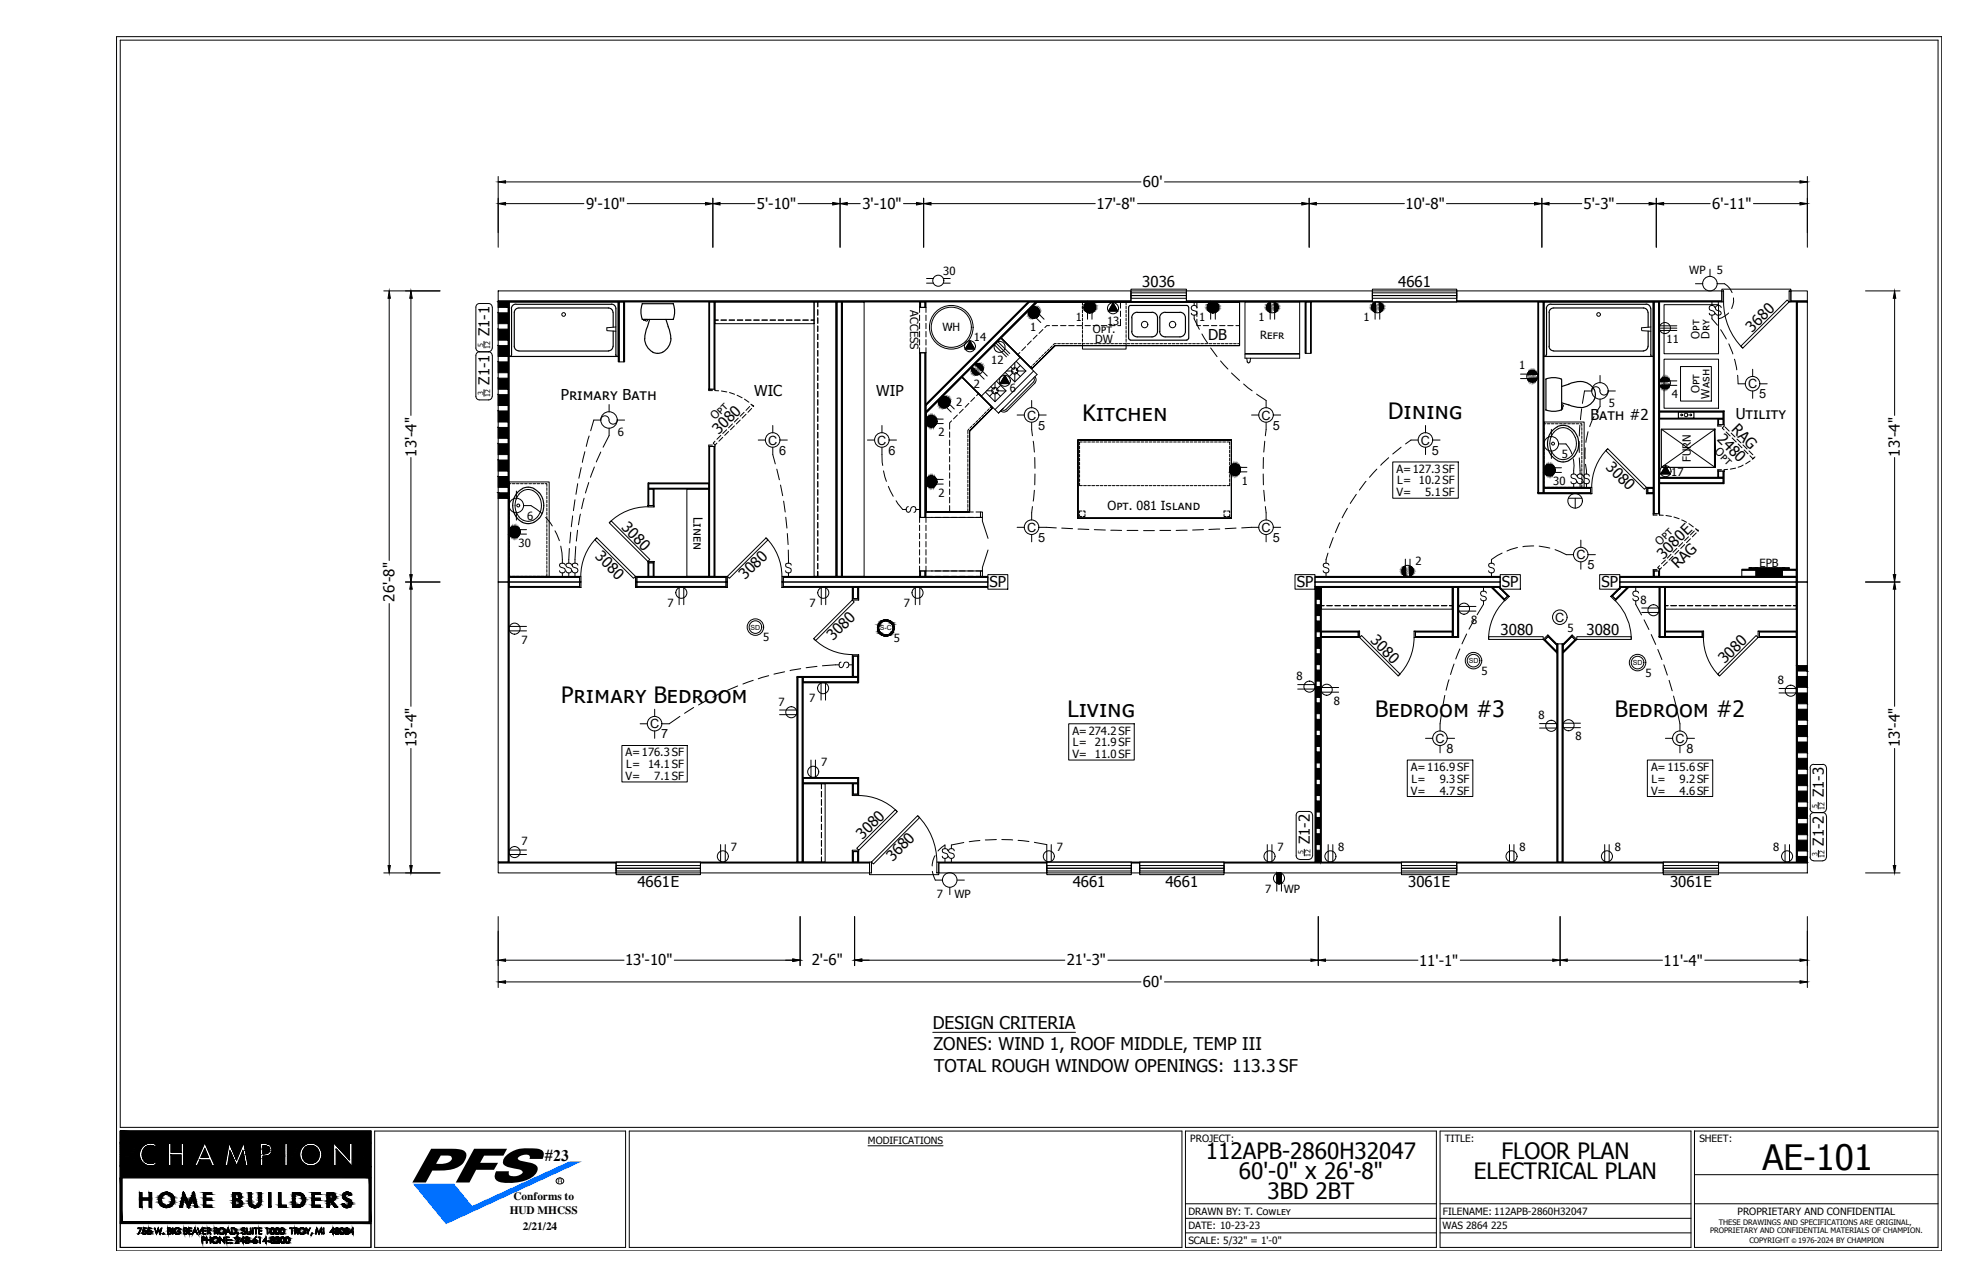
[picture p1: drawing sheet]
<svg xmlns="http://www.w3.org/2000/svg" width="432mm" height="279mm" viewBox="0 0 432 279" stroke-linecap="round" stroke-linejoin="round" font-family="sans-serif">
<defs><g id="words">
<text font-size="7.6" x="384.7" y="255.3">AE-101</text>
<g font-size="4.9">
<text x="236.3" y="91.9">Kitchen</text>
<text x="303.1" y="91.5">Dining</text>
<text x="122.5" y="153.4">Primary Bedroom</text>
<text x="233" y="156.6">Living</text>
<text x="300.2" y="156.6">Bedroom #3</text>
<text x="352.6" y="156.6">Bedroom #2</text>
<text x="263.3" y="253">112APB-2860H32047</text>
<text x="270.5" y="257.4">60'-0&quot; x 26'-8&quot;</text>
<text x="321.8" y="257.4">ELECTRICAL PLAN</text>
<text x="327.8" y="253">FLOOR PLAN</text>
<text x="276.7" y="261.7">3BD 2BT</text>
</g>
<g font-size="3.8">
<text x="203.6" y="224.5">DESIGN CRITERIA</text>
<text x="203.8" y="229.2">ZONES: WIND 1, ROOF MIDDLE, TEMP III</text>
<text x="203.9" y="233.9">TOTAL ROUGH WINDOW OPENINGS: 113.3 SF</text>
</g>
<text font-size="3.5" x="119" y="253.5">#23</text>
<g font-size="3.3">
<text x="249.5" y="40.9">60'</text>
<text x="127.9" y="45.6">9'-10&quot;</text>
<text x="165.2" y="45.6">5'-10&quot;</text>
<text x="188.3" y="45.6">3'-10&quot;</text>
<text x="239.4" y="45.6">17'-8&quot;</text>
<text x="306.8" y="45.6">10'-8&quot;</text>
<text x="345.7" y="45.6">5'-3&quot;</text>
<text x="373.8" y="45.6">6'-11&quot;</text>
<text x="249.3" y="62.7">3036</text>
<text x="305.2" y="62.7">4661</text>
<text x="106.8" y="73.4" transform="rotate(-90 106.8 73.4)">Z1-1</text>
<text x="263.7" y="74.3">DB</text>
<text x="382.5" y="72.6" transform="rotate(-45 382.5 72.6)">3680</text>
<text x="106.8" y="83.9" transform="rotate(-90 106.8 83.9)">Z1-1</text>
<text x="122.4" y="87.3">Primary Bath</text>
<text x="164.6" y="86.4">WIC</text>
<text x="191.3" y="86.4">WIP</text>
<text x="156.9" y="94.9" transform="rotate(-45 156.9 94.9)">3080</text>
<text x="347.2" y="91.7">Bath #2</text>
<text x="377.8" y="93.9" transform="rotate(45 377.8 93.9)">RAG</text>
<text x="378.9" y="91.4">Utility</text>
<text x="90.9" y="99.7" transform="rotate(-90 90.9 99.7)">13'-4&quot;</text>
<text x="374.7" y="96.1" transform="rotate(45 374.7 96.1)">2480</text>
<text x="414.7" y="99.7" transform="rotate(-90 414.7 99.7)">13'-4&quot;</text>
<text x="350.4" y="102.2" transform="rotate(45 350.4 102.2)">3080</text>
<text x="135.5" y="115.3" transform="rotate(45 135.5 115.3)">3080</text>
<text x="129.8" y="121.6" transform="rotate(45 129.8 121.6)">3080</text>
<text x="363.1" y="122.1" transform="rotate(-45 363.1 122.1)">3080E</text>
<text x="366.3" y="124.3" transform="rotate(-45 366.3 124.3)">RAG</text>
<text x="86.1" y="131.3" transform="rotate(-90 86.1 131.3)">26'-8&quot;</text>
<text x="162.7" y="126.7" transform="rotate(-45 162.7 126.7)">3080</text>
<text x="216" y="128.2">SP</text>
<text x="283.1" y="128.2">SP</text>
<text x="327.9" y="128.2">SP</text>
<text x="349.6" y="128.2">SP</text>
<text x="181.9" y="140" transform="rotate(-45 181.9 140)">3080</text>
<text x="299" y="140" transform="rotate(45 299 140)">3080</text>
<text x="327.6" y="138.6">3080</text>
<text x="346.4" y="138.6">3080</text>
<text x="376.5" y="145" transform="rotate(-45 376.5 145)">3080</text>
<text x="90.9" y="163.2" transform="rotate(-90 90.9 163.2)">13'-4&quot;</text>
<text x="414.7" y="163.2" transform="rotate(-90 414.7 163.2)">13'-4&quot;</text>
<text x="398.1" y="174" transform="rotate(-90 398.1 174)">Z1-3</text>
<text x="188.3" y="183.3" transform="rotate(-45 188.3 183.3)">3080</text>
<text x="285.9" y="184.3" transform="rotate(-90 285.9 184.3)">Z1-2</text>
<text x="398.1" y="184.6" transform="rotate(-90 398.1 184.6)">Z1-2</text>
<text x="194.9" y="188.2" transform="rotate(-45 194.9 188.2)">3680</text>
<text x="139.1" y="193.7">4661E</text>
<text x="234.2" y="193.7">4661</text>
<text x="254.4" y="193.7">4661</text>
<text x="307.4" y="193.7">3061E</text>
<text x="364.6" y="193.7">3061E</text>
<text x="136.4" y="210.7">13'-10&quot;</text>
<text x="177.2" y="210.7">2'-6&quot;</text>
<text x="232.9" y="210.7">21'-3&quot;</text>
<text x="249.5" y="215.5">60'</text>
<text x="309.8" y="210.8">11'-1&quot;</text>
<text x="363.2" y="210.8">11'-4&quot;</text>
</g>
<g font-size="2.8">
<text x="381.6" y="84.8">C</text>
<text x="384" y="87">5</text>
<text x="224.2" y="91.6">C</text>
<text x="226.6" y="93.8">5</text>
<text x="275.4" y="91.6">C</text>
<text x="277.8" y="93.8">5</text>
<text x="167.7" y="97.1">C</text>
<text x="170.1" y="99.2">6</text>
<text x="191.5" y="97.1">C</text>
<text x="193.9" y="99.2">6</text>
<text x="310.2" y="97.1">C</text>
<text x="312.6" y="99.2">5</text>
<text x="224.2" y="116.1">C</text>
<text x="226.6" y="118.3">5</text>
<text x="275.4" y="116.1">C</text>
<text x="277.8" y="118.3">5</text>
<text x="344.1" y="122">C</text>
<text x="346.5" y="124.2">5</text>
<text x="339.5" y="135.8">C</text>
<text x="141.9" y="159">C</text>
<text x="144.3" y="161.2">7</text>
<text x="313.4" y="162.1">C</text>
<text x="315.8" y="164.3">8</text>
<text x="365.8" y="162.1">C</text>
<text x="368.2" y="164.3">8</text>
</g>
<g font-size="2.7">
<text x="151.4" y="112.9" transform="rotate(90 151.4 112.9)">Linen</text>
<text x="241.8" y="111.3">Opt. 081 Island</text>
</g>
<g font-size="2.5">
<text x="368.8" y="59.9">WP</text>
<text x="374.8" y="59.9">5</text>
<text x="205.9" y="60">30</text>
<text x="198.7" y="67.8" transform="rotate(90 198.7 67.8)">ACCESS</text>
<text x="234.8" y="70.1">1</text>
<text x="241.7" y="70.9">13</text>
<text x="261.7" y="70.1">1</text>
<text x="274.7" y="70.1">1</text>
<text x="297.6" y="70.1">1</text>
<text x="205.7" y="72.3">WH</text>
<text x="212.6" y="74.5">14</text>
<text x="224.9" y="72.3">1</text>
<text x="238.6" y="72.7">Opt.</text>
<text x="239.1" y="74.9">DW</text>
<text x="275.1" y="74">Refr</text>
<text x="363.8" y="74.9">11</text>
<text x="371" y="74" transform="rotate(-90 371 74)">Opt</text>
<text x="373.2" y="74" transform="rotate(-90 373.2 74)">Dry</text>
<text x="216.4" y="79.5">12</text>
<text x="331.6" y="80.6">1</text>
<text x="208.7" y="88.6">2</text>
<text x="212.6" y="84.7">2</text>
<text x="220.5" y="85.5">6</text>
<text x="351.2" y="88.8">5</text>
<text x="365" y="86.9">4</text>
<text x="371" y="85.9" transform="rotate(-90 371 85.9)">Opt</text>
<text x="373.2" y="87" transform="rotate(-90 373.2 87)">Wash</text>
<text x="134.9" y="95.2">6</text>
<text x="156.1" y="91.8" transform="rotate(-45 156.1 91.8)">Opt</text>
<text x="204.9" y="95.2">2</text>
<text x="341" y="100">5</text>
<text x="369.1" y="100.9" transform="rotate(-90 369.1 100.9)">FURN</text>
<text x="374.2" y="98.6" transform="rotate(45 374.2 98.6)">Opt</text>
<text x="271.1" y="105.8">1</text>
<text x="304.8" y="103.2">A=127.3SF</text>
<text x="305" y="105.7">L= 10.2SF</text>
<text x="339.1" y="105.9">30</text>
<text x="364.8" y="103.8">17</text>
<text x="115.1" y="113.4">6</text>
<text x="204.9" y="108.4">2</text>
<text x="304.8" y="108.3">V=</text>
<text x="311.1" y="108.3">5.1SF</text>
<text x="113.2" y="119.4">30</text>
<text x="362.3" y="119.1" transform="rotate(-45 362.3 119.1)">Opt</text>
<text x="309" y="123.4">2</text>
<text x="384.1" y="123.7">EPB</text>
<text x="358.1" y="131.7">8</text>
<text x="145.7" y="132.5">7</text>
<text x="176.7" y="132.5">7</text>
<text x="197.3" y="132.5">7</text>
<text x="321.1" y="136.2">8</text>
<text x="113.9" y="140.5">7</text>
<text x="166.6" y="140">5</text>
<text x="195.1" y="140.2">5</text>
<text x="342.2" y="138">5</text>
<text x="283" y="148.4">8</text>
<text x="323.4" y="147.3">5</text>
<text x="359.2" y="147.7">5</text>
<text x="388.1" y="149.3">8</text>
<text x="169.9" y="154">7</text>
<text x="176.7" y="153.3">7</text>
<text x="291.2" y="153.8">8</text>
<text x="234.1" y="160.4">A=274.2SF</text>
<text x="335.8" y="157">8</text>
<text x="344" y="161.6">8</text>
<text x="136.6" y="165.1">A=176.3SF</text>
<text x="136.7" y="167.7">L= 14.1SF</text>
<text x="179.2" y="167.2">7</text>
<text x="234.1" y="165.5">V= 11.0SF</text>
<text x="234.2" y="162.9">L= 21.9SF</text>
<text x="136.6" y="170.3">V=</text>
<text x="142.8" y="170.3">7.1SF</text>
<text x="308" y="173.4">V=</text>
<text x="308" y="168.3">A=116.9SF</text>
<text x="308.1" y="170.9">L=</text>
<text x="314.3" y="170.9">9.3SF</text>
<text x="314.3" y="173.4">4.7SF</text>
<text x="360.4" y="173.4">V=</text>
<text x="360.4" y="168.3">A=115.6SF</text>
<text x="360.6" y="170.9">L=</text>
<text x="366.6" y="170.9">9.2SF</text>
<text x="366.6" y="173.4">4.6SF</text>
<text x="113.9" y="184.5">7</text>
<text x="159.6" y="185.7">7</text>
<text x="230.7" y="185.7">7</text>
<text x="278.8" y="185.7">7</text>
<text x="292.1" y="185.7">8</text>
<text x="331.7" y="185.7">8</text>
<text x="352.5" y="185.7">8</text>
<text x="387.1" y="185.7">8</text>
<text x="204.5" y="196">7</text>
<text x="208.4" y="196">WP</text>
<text x="276.2" y="194.9">7</text>
<text x="280.2" y="194.9">WP</text>
<text x="112.1" y="262">Conforms to</text>
<text x="111.3" y="265">HUD MHCSS</text>
<text x="114.1" y="268.4">2/21/24</text>
</g>
<g font-size="2.2">
<text x="189.5" y="249.6">MODIFICATIONS</text>
<text x="259.8" y="249.3">PROJECT:</text>
<text x="315.4" y="249.3">TITLE:</text>
<text x="371" y="249.3">SHEET:</text>
<text x="259.4" y="265.1">DRAWN BY: T. Cowley</text>
<text x="259.4" y="268.3">DATE: 10-23-23</text>
<text x="314.9" y="268.3">WAS 2864 225</text>
<text x="315" y="265.1">FILENAME: 112APB-2860H32047</text>
<text x="379.3" y="265.3">PROPRIETARY AND CONFIDENTIAL</text>
<text x="259.4" y="271.5">SCALE: 5/32&quot; = 1'-0&quot;</text>
</g>
<g font-size="1.6">
<text x="373.3" y="269.2">PROPRIETARY AND CONFIDENTIAL MATERIALS OF CHAMPION.</text>
<text x="375.2" y="267.4">THESE DRAWINGS AND SPECIFICATIONS ARE ORIGINAL,</text>
<text x="381.9" y="271.4">COPYRIGHT</text>
<text x="392.6" y="271.4">1976-2024 BY CHAMPION</text>
</g>
<g font-size="1.5">
<text x="105.5" y="75.6" transform="rotate(-90 105.5 75.6)">5</text>
<text x="107" y="76.1" transform="rotate(-90 107 76.1)">12</text>
<text x="105.5" y="86.1" transform="rotate(-90 105.5 86.1)">3</text>
<text x="107" y="86.7" transform="rotate(-90 107 86.7)">12</text>
<text x="163.8" y="137.5">SD</text>
<text x="192.1" y="137.6">S-C</text>
<text x="320.6" y="144.7">SD</text>
<text x="356.4" y="145.2">SD</text>
<text x="396.7" y="176.3" transform="rotate(-90 396.7 176.3)">5</text>
<text x="398.3" y="176.7" transform="rotate(-90 398.3 176.7)">12</text>
<text x="284.6" y="186.5" transform="rotate(-90 284.6 186.5)">5</text>
<text x="286.1" y="187" transform="rotate(-90 286.1 187)">12</text>
<text x="396.7" y="186.8" transform="rotate(-90 396.7 186.8)">3</text>
<text x="398.3" y="187.2" transform="rotate(-90 398.3 187.2)">12</text>
</g>
<text font-size="1.4" x="391.2" y="271.4">©</text>
</g></defs>
<g fill="none" stroke="#000" stroke-width=".22">
<path d="M25.4 8h398.5v265h-398.5zM26.2 8.8h396.9v237.3h-396.9zM108.8 38.5v15.5M110.4 39.7h138.7M254.2 39.7h138.7M394.5 38.5v15.5M110.4 44.5h17.1M136.9 44.5h17.1M155.6 43.3v10.7M157.2 44.5h7.6M174.2 44.5h7.6M183.4 43.3v10.7"/>
<path d="M185 44.5h2.8M197.2 44.5h2.9M201.6 43.3v10.7M203.2 44.5h35.9M248.3 44.5h35.9M285.8 43.3v10.7M287.4 44.5h19.2M315.8 44.5h19.2M336.6 43.3v10.7M338.2 44.5h7.1M352.9 44.5h7.1M361.6 43.3v10.7"/>
<path d="M363.2 44.5h10.1M373.3 58.8v1.5M382.8 44.5h10.1M83.8 63.5h12.3M85 65.1v57.2M89.7 65.1v25.6M103.9 67.1v8.9a.78 .78 0 0 0 .8 .8M103.9 77.6v8.9M105.7 74.5v1.4M106.7 76.8a.78 .78 0 0 1 .7 .8M106.7 66.3a.78 .78 0 0 1 .7 .7M106.7 76.8h-2a.78 .78 0 0 0-.8 .8"/>
<path d="M106.7 66.3h-2a.78 .78 0 0 0-.8 .7M107.5 67.1l-.1 8.9a.78 .78 0 0 1-.7 .8M107.5 77.6v8.9M108.8 63.5h138.1v2.2h-138.1zM108.8 65.7h138.1v.2h-138.1zM108.8 65.9h2.2v61.1h-2.2zM111 65.9h.2v61.1h-.2zM132.5 72.2l2 .1M132.5 71.5v.6M134.5 71.4l-2 .1M135 65.9h.2v13.1h-.2zM135.2 65.9h.9v13.1h-.9z"/>
<path d="M136.1 65.9h.3v13.1h-.3zM140.5 69.7h.9v.2l-.3 .2-.2-.2h-.4zM154.7 65.9h.2v19.1h-.2zM154.9 65.9h1v19.1h-1zM155.9 65.9h.2v19.1h-.2zM156.1 65.9h21.6v4.8h-21.6zM156.1 69.9h.7M157.4 69.9h1.2M159.2 69.9h1.2M161 69.9h1.1M162.7 69.9h1.3M164.5 69.9h1.2"/>
<path d="M166.3 69.9h1.2M168.1 69.9h1.2M169.9 69.9h1.2M171.7 69.9h1.2M173.5 69.9h1.2M175.3 69.9h1.1M177 69.9h.7M177.7 65.9h4.8v59.9h-4.8zM178.5 65.9v1.1M178.5 67.6v1.2M178.5 69.4v1.2M178.5 71.2v1.1"/>
<path d="M178.5 72.9v1.2M178.5 74.7v1.2M178.5 76.5v1.2M178.5 78.3v1.2M182.5 65.9h.2v59.9h-.2zM182.7 65.9h1v59.9h-1zM183.7 65.9h.2v59.9h-.2zM183.9 65.9h4.7v59.9h-4.7zM200.7 65.9h.3v1.2h-.3zM200.7 77h.3v35.9h-.3zM200.7 67.1v1.1M200.7 68.8v1.2"/>
<path d="M200.7 70.6v1.2M200.7 72.3v1.2M200.7 74.1v1.2M200.7 75.9v1.1h1.4v-1.1M200.7 67.1h1.4v1.1M201 65.9h.9v1.2h-.9zM201 77h.9v35.9h-.9zM201.9 65.9h.2v1.2h-.2zM201.9 77h.2v35.9h-.2zM202.1 68.8v1.2M202.1 70.6v1.2M202.1 72.3v1.2"/>
<path d="M202.1 74.1v1.2M202.3 61.8h1.5M202.3 60.8h1.5M206 61.8h1.4M206 60.8h1.4M211.8 74.4l1 1.8h-2.1zM212.9 79.5l2.6 2.6M217.1 75.3l2.6 2.6M217.4 74.9l2.7 2.7M217.8 74.6l2.6 2.6M218.5 73.8l7.9 7.9-8.4 8.5-7.9-7.9zM218.5 73.7l7.9-7.8h44.2h-44.2l-7.9 7.8 7.9-7.8h44.2v9.5h-40.3l-5 5.1-6.8-6.8 6.8 6.8 5-5.1h40.3h-40.3l-5 5.1z"/>
<path d="M218.5 73.7h.1M221.5 79.2v1.2M221.8 77.2l.9 .8-8.5 8.4-.8-.8M221.8 78.9l2.1 2.1M222.6 77l-.4 .4M222.7 79.8l-.8 .7v.3l.2 .1M223.9 75.7l-.8 .8M224.4 65.9h.3l-22.6 22.6v-.3zM224.6 67.8l2.6 2.6M224.7 65.9h1.4l-24 24v-1.4zM225.1 74.4l-.8 .9M225.3 79.9l-.3 .3"/>
<path d="M225.3 67.1l2.6 2.6M225.9 79.3l-.4 .4M226.1 65.9h.3l-24.3 24.2v-.2zM226.4 73.2l-.8 .8M226.5 78.7l-.4 .4M227.2 78l-.5 .4M227.7 71.9l-.9 .9M227.8 77.4l-.4 .4M228.4 76.8l-.4 .4M229.1 76.2l-.5 .4M229.1 71.1h-.6l-.4 .4M229.7 75.5l-.4 .4"/>
<path d="M229.7 71.1h1.2M230.6 75h-.4l-.3 .3M230.9 75h.6M231.5 71.1h1.2M231.8 75h.6M232.7 75h.6M233.3 71.1h1.2M233.6 75h.5M234.4 75h.6M235.1 71.1h1.2M235.3 75h.7M236.3 75h.6"/>
<path d="M236.3 74.8v1.4h9.5v-1.4M236.3 66.8v.6M236.3 67.7v.6M236.3 68.6v.6M236.3 69.5v.6M236.3 70.4v.6M236.3 71.2v.6M236.3 72.1v.6M236.3 73v.7M236.3 74v.5M236.9 71.1h1.1M236.9 65.9h-.6v.6"/>
<path d="M237.2 75h.5M237.2 65.9h.6M237.4 66v3.7M238 75h.6M238.1 65.9h.6M238.4 66v3.7M238.6 71.1h1.2M238.9 75h.6M239 65.9h.6M239.8 75h.6M239.9 65.9h.6M240.4 71.1h1.2"/>
<path d="M240.7 75h.6M240.7 65.9h.6M241.6 75h.6M241.6 65.9h.6M242.2 71.1h1.2M242.5 75h.6M242.5 65.9h.6M243 66.1l1 1.8h-2zM243.4 75h.6M243.5 65.9h.6M244.3 75h.6M244.3 65.9h.6"/>
<path d="M244.6 69.7v1.4h-.6M244.6 65.9v1.4M244.6 67.9v1.2M245.2 75h.6M245.2 65.9h.6v.6M245.8 66.8v.6M245.8 67.7v.6M245.8 68.6v.6M245.8 69.5v.6M245.8 70.4v.6M245.8 71.2v.6M245.8 72.1v.6"/>
<path d="M245.8 73v.7M245.8 74v.5M246.1 75h.6M246.9 63.5h12.1v2.4h-12.1zM246.9 63.9h12.1v.6h-12.1zM246.9 64.5h12.1v.6h-12.1zM246.9 63.5v-.4h12.1v.4M246.9 65.9h12.1M247 75h.6M247.9 75h.6M248.8 75h.5M249.6 75h.6"/>
<path d="M250.5 75h.6M251.4 75h.6M252.3 75h.6M253.2 75h.6M254.1 75h.6M255 75h.6M255.9 75h.6M256.8 75h.6M257.7 75h.6M258.6 75h.6M259 63.5h40.6v2.2h-40.6zM259 65.7h40.6v.2h-40.6z"/>
<path d="M259.5 75h.6M260.4 75h.5M260.7 68.8v.8l1.1 2.3M260.7 65.9v.8M261.2 75h.6M261.3 69.7v1.4h.8M261.3 65.9v1.4M261.3 67.9v1.2M261.3 67.1a.64 .64 0 0 0-.7-.4 .64 .64 0 0 0-.5 .6l.1 .3a1.24 1.24 0 0 1 1.1 .8 .68 .68 0 0 1-.6 .4 .68 .68 0 0 1-.6-.4M262.1 75h.6M262.4 72.9l1.3 2M262.7 71.1h1.2"/>
<path d="M263 75h.6M263.9 75h.6M264.3 66v3.7M264.3 75.9l1.4 2M264.5 71.1h1.1M264.8 75h.6M265.3 66v3.7M265.7 75h.6M266.2 71.1h1.2M266.4 78.8l1.7 1.8M266.6 75h.6M267.5 75h.6"/>
<path d="M268 71.1h1.2M268.4 75h.6M269.3 75h.6M269.8 71.1h.8M270.2 75h.4M270.6 65.9v9.5v-9.5M271.8 65.9h11.9v11.3h-11.9zM271.8 77.3h11.9v.9h-11.9zM272.2 78.2l.1 .8M272.9 78.9l-.3 .3-.3-.3M273 78.2l-.1 .8M277.3 66v3.7"/>
<path d="M278.3 66v3.7M284.9 65.9h.2v11.2h-.2zM285.1 65.9h1v11.2h-1zM286.1 65.9h.2v11.2h-.2zM299.6 63.5h18.4v2.4h-18.4zM299.6 63.9h18.4v.6h-18.4zM299.6 64.5h18.4v.6h-18.4zM299.6 63.5v-.4h18.4v.4M299.6 65.9h18.4M300.2 66v3.7M301.2 66v3.7M318 63.5h57.9v2.2h-57.9z"/>
<path d="M318 65.7h57.9v.2h-57.9zM335.7 65.9h.2v41.7h-.2zM335.9 65.9h1v41.7h-1zM336.9 65.9h.2v41.7h-.2zM358.4 71.5v.6M358.4 72.2l2 .1M360.4 71.4l-2 .1M360.9 65.9h.2v46.2h-.2zM361.1 65.9h1v46.2h-1zM362.1 65.9h.2v46.2h-.2zM362.3 71.6h3.8M362.4 72.1h3.7"/>
<path d="M362.4 71.1h3.7M363.3 66.5h11.9v10.7h-11.9zM363.3 78.4h11.9v10.7h-11.9zM370.1 61.9h1.6M373.7 68.8v.8l1.2 1.4M373.7 65.9v.8M374.4 67.1a.63 .63 0 0 0-.7-.4 .63 .63 0 0 0-.6 .4l.1 .5a1.24 1.24 0 0 1 1.2 .8 .65 .65 0 0 1-.7 .4 .65 .65 0 0 1-.6-.4M374.9 61.9a2.63 2.63 0 0 1 3.1 1.7l.1 .3M375.1 65.9v.8M375.6 72l1.3 2M375.8 67.1a.64 .64 0 0 0-.8-.4 .64 .64 0 0 0-.5 .6l.1 .3a1.24 1.24 0 0 1 1.2 .8 .68 .68 0 0 1-.7 .4 .68 .68 0 0 1-.6-.4M375.9 63.5h.4v2.4h-.4z"/>
<path d="M375.9 63.5v-.4h15v.4M376.3 65.9a14.3 14.3 0 0 0 4.1 10.1M377.4 68.3a4.8 4.8 0 0 1-2.3 1.3v-.8M377.4 75.1l.9 2.2M378.4 65a3.7 3.7 0 0 1-.4 2.4M378.6 78.4l.5 2.3M380 75.6l10.1-10.1 .5 .4-10.2 10.1zM390.6 63.5h.3v2.4h-.3zM390.9 63.5h3.6v2.2h-3.6zM390.9 65.7h3.6v.2h-3.6zM392.1 65.9h.2v61.1h-.2zM392.3 65.9h2.2v61.1h-2.2z"/>
<path d="M407.2 63.5h7.6M413.6 65.1v25.6M89.7 99.9v25.5M103.9 86.5a.78 .78 0 0 0 .8 .8h2M105.7 85v1.5M107.4 86.5a.78 .78 0 0 1-.7 .8M127.7 98.6l-.6 2.3M128.6 95.2l-.6 2.3M131.1 98.7l-.9 2.1M131.1 91.7a.89 .89 0 0 1 .9-.9 .89 .89 0 0 1 .9 .9 .91 .91 0 0 0 .9 .9 .91 .91 0 0 0 .9-.9M131.2 91.7h-1.6l-.7 2.3M133 88.3v1.6"/>
<path d="M133 93.5v1.6l-1.3 2.5M134.8 91.7h1.6M154.7 97.5h.2v28.3h-.2zM154.9 97.5h1v28.3h-1zM155.5 97.2h-.8v.3h.8M155.5 85h-.8v.3h.8M155.9 97.5h.2v28.3h-.2zM156.1 96.3l-.4 .4 .4 .5M156.1 85v.3h.8M156.1 97.2v.3M156.5 96.7l-.4 .5M157.4 95l-.9 .9"/>
<path d="M157.5 85.3l1.2 .3M157.8 95.5l-.9 .8M158.6 93.8l-.8 .8M159 94.2l-.8 .8M159.3 85.7l1.1 .4M159.9 92.5l-.9 .9M160.3 93l-.8 .8M160.9 86.3l1.1 .5M161.2 91.3l-.9 .8M161.6 91.7l-.9 .8M162.4 90l-.8 .8M162.5 87.1l1 .7"/>
<path d="M162.9 90.4l-.9 .9M163.7 88.7l-.8 .9M163.9 88.2l.6 .5M164.1 88.3l.4 .4M164.1 89.2l-.8 .8M164.5 88.7h.1M165.5 96.1h1.6M168.7 92.9v1.6M168.7 97.7v1.5l.5 2.1M170.3 96.1h1.6M178.5 80.1v1.2M178.5 81.9v1.2"/>
<path d="M178.5 83.7v1.1M178.5 85.4v1.3M178.5 87.2v1.2M178.5 89v1.2M178.5 90.8v1.2M178.5 92.6v1.2M178.5 94.4v1.2M178.5 96.2v1.2M178.5 98v1.1M178.5 99.7v1.2M189.4 96.1h1.5M192.5 97.7l.2 3.9"/>
<path d="M192.5 92.9v1.6M194.1 96.1h1.6M202.3 92.5h3.6M202.3 91.5h3.6M205.1 87.4l2.5 2.6M205.7 86.7l2.6 2.6M207.3 94.3v1.2M207.3 96.1v1.1M207.3 97.8v1.2M207.3 99.7v1.1M207.7 91.9l-.4 .4v1.4M209 90.6l-.8 .8"/>
<path d="M210.3 89.3l-.9 .9M211.3 95v.5M211.3 95.8v.6M211.3 96.7v.6M211.3 97.6v.6M211.3 98.5v.6M211.3 99.4v.6M211.5 88.1l-.8 .8M211.5 93.6l-.2 .3v.8M212.2 93l-.4 .4M212.3 80.2l2.5 2.6M212.8 86.8l-.9 .8"/>
<path d="M212.8 92.4l-.4 .4M213.4 91.8l-.4 .4M213.6 85.9l-.4 .5M214.1 91.1l-.4 .5M214.7 90.5l-.4 .4M215.1 85.6l2.1 2.1M215.3 89.9l-.4 .4M215.4 85.3h1.2l.2 .1v.3M215.9 89.2l-.4 .5M216.3 84.4l.6 .5 .3-.2M216.5 88.8l-.3 .2M216.8 85.7l-.8 .8"/>
<path d="M217.2 83.5v1.2M217.2 85.9v1.8M217.5 83.2l2.1 2.1M217.6 85.7h-.2l-.2 .2M217.6 85.7l.8 .8M217.8 85.3h1.8l-2.4 2.4M218.4 84.2l-.8 .7v.2l.2 .2M218.4 89.7a.99 .99 0 0 0 1.4 0M219.4 82l1 1.7h-2.1zM219.4 81.3l2.1 2.1M219.7 81h1.2l.2 .1v.3M220.6 80.1l.6 .5 .3-.2"/>
<path d="M221.1 81.4l-.8 .8M221.5 81.6v1.8M221.9 81.4l-.2-.1-.2 .3M222 81.4l.7 .8M222 90.6h1.6M222.1 81h1.8M223.9 81l-2.4 2.4M225.2 87.4v1.6M225.2 92.2l.2 2.9M225.6 96.3l.2 2.4M225.6 82.5a.61 .61 0 0 1 0 .8l-6 6.1a.64 .64 0 0 1-.9 0M225.6 81l-8.4 8.4"/>
<path d="M225.9 99.9v2.3M225.9 82.2a.99 .99 0 0 1 0 1.4M225.9 83.6l-6.1 6.1M226.8 90.6h1.6M235.3 96.1v17h33.5v-17v17h-33.5v-17h33.5v17h-33.5v-17h33.5zM235.7 97.4v.6M235.7 98.3v.5M235.7 99.1v.6M236.3 96.5h-.6v.6M236.6 96.5h.6M237.4 96.5h.6M238.3 96.5h.7"/>
<path d="M239.3 96.5h.6M240.2 96.5h.5M241 96.5h.6M241.9 96.5h.6M242.8 96.5h.6M243.7 96.5h.6M244.6 96.5h.6M245.5 96.5h.6M246.4 96.5h.6M247.3 96.5h.6M248.2 96.5h.6M249.1 96.5h.6"/>
<path d="M250 96.5h.6M250.9 96.5h.6M251.8 96.5h.5M252.6 96.5h.6M253.5 96.5h.6M254.4 96.5h.6M255.3 96.5h.6M256.2 96.5h.6M257.1 96.5h.6M258 96.5h.6M258.9 96.5h.6M259.8 96.5h.6"/>
<path d="M260.7 96.5h.6M261.6 96.5h.6M262.5 96.5h.6M263.4 96.5h.5M264.2 96.5h.6M265.1 96.5h.6M266 96.5h.6M266.9 96.5h.6M267.8 96.5h.6v.6M268.4 97.4v.6M268.4 98.3v.5M268.4 99.1v.6"/>
<path d="M268.9 81.4l1.7 1.7M271.5 83.8l1.8 1.5M273.2 90.6h1.6M274.3 86l2.1 1.4v1.6M275.8 99.9v2.4M276.1 96.3l-.2 2.4M276.4 92.2l-.2 2.9M278 90.6h1.6M303.1 99.9l-1.7 1.7M305.9 97.6l-1.9 1.5M309.6 96.1h-1.6l-1.2 .8M311.2 92.9v1.6"/>
<path d="M311.2 97.7v1.5M312.8 96.1h1.6M331.9 81.7h3.7M331.9 82.6h3.7M337.1 92.1h8.7v14.3h-8.7zM337.1 93.3v.6M337.1 94.2v.6M337.1 95.1v.6M337.1 96v.6M337.1 96.9v.6M337.1 97.8v.6M337.1 98.7v.6"/>
<path d="M337.1 99.6v.6M337.5 92.5h-.4v.5M337.8 92.5h.6M338.7 92.5h.6M338.7 93.7v1.6M338.7 98.5v1.6M339.6 92.5h.5M340.2 96.9h1.6l.7 .8 .6 1.4M340.4 92.5h.6M341.1 88.4l.2 .2-.2 .2v.5h-.2v-.9h.2M341.3 92.5h.6M342.2 92.5h.6"/>
<path d="M343.1 92.5h.6M343.8 95.5a2.71 2.71 0 0 0-2.6-2.2 2.71 2.71 0 0 0-2.6 2.2 3.4 3.4 0 0 0 2.9 4.8 2.95 2.95 0 0 0 2.3-2.1M343.9 95.5a4.2 4.2 0 0 1 0 2.7M344 92.5h.6M344.7 96.4l.1 2.4M344.8 99.9l.1 3.6M344.9 92.8l-.1 2.4M344.9 92.5h.4v.5M345.3 89.2l-.3 2.4M345.3 93.3v.6M345.3 94.2v.6M345.3 95.1v.6"/>
<path d="M345.3 96v.6M345.3 96.9v.6M345.3 97.8v.6M345.3 98.7v.6M345.3 99.6v.6M346 97.7v2.4M346.7 94.2l-.5 2.4M347.5 85.3a.91 .91 0 0 1 .9-.9 .91 .91 0 0 1 .9 .9M347.5 85.3h-1.6l-.5 2.8M348 90.9l-1 2.2M349.3 85.3a.91 .91 0 0 0 .9 .9 .91 .91 0 0 0 .9-.9M349.3 82v1.6"/>
<path d="M349.3 87.1v1.6l-.8 1.2M350.6 98.4l.4-.4 8.4 8.4-.4 .4zM351 97.9a11.9 11.9 0 0 0-3.5 8.5M351.1 85.3h1.5M362.3 89.9h13.9v1.4h-13.9zM362.3 91.3h13.9v.2h-13.9zM362.3 89.7h13.9v.2h-13.9zM362.4 84.1h3.7M362.4 83.1h3.7M362.7 93.7l11.7 8.3M366.9 80h6.7v7.5h-6.7zM374.4 93.7l-11.7 8.3"/>
<path d="M375 91.5h.2v1.2h-.2zM375.2 91.5h1v1.2h-1zM375.8 92.7h-.8v.3h.8M376.2 89.7h.2v3h-.2zM376.4 92.7v.3l-.4 .4 .4 .5M376.6 93.2l.9 .9M376.8 94.3l.9 .9M377.9 94.5l.9 .9M378.1 95.6l.9 .9M379.2 95.8l.9 .9M379.3 81.9l.1 1.9h1.6M379.4 96.9l.9 .8"/>
<path d="M380.5 97.1l.9 .9M380.7 98.2l.9 .9M381.8 98.4l.9 .9M382 99.5l.7 .7 .2-.3M382.6 80.6v1.6M382.6 85.3v1.7M383.1 99.7l-.6 .5M384.2 83.8h1.6M413.6 99.9v25.5M108.8 108.8h2.2M111.2 105.2h8.7v20.6h-8.7zM111.2 106.5v.6"/>
<path d="M111.2 107.4v.6M111.2 108.3v.6M111.2 109.2v.6M111.2 110.1v.6M111.2 111v.5M111.2 111.8v.6M111.2 112.7v.6M111.2 113.6v.6M111.2 114.5v.6M111.2 115.4v.6M111.2 116.3v.6M111.2 117.2v.6"/>
<path d="M111.2 118.1v.6M111.2 119v.6M111.2 119.9v.6M111.3 116.6h3.6M111.3 115.6h3.6M111.5 105.6h-.3v.6M111.8 105.6h.6M112.7 109a3.5 3.5 0 0 0 2.3 4.8 3.4 3.4 0 0 0 3-4.8M112.7 105.6h.6M112.7 107.2v1.6M112.7 111.9v1.6M113.3 107.9l-.6 1.1"/>
<path d="M113.6 105.6h.6M114.2 107.1l-.9 .8M114.2 107.1a2.39 2.39 0 0 1 2.1 0M114.3 110.4h1.6l2.4 1.7M114.5 105.6h.6M115.4 105.6h.6M116.3 105.6h.6M116.3 107.1l1 .8M117.2 105.6h.6M117.3 107.9l.7 1.1M118.1 105.6h.6M119 105.6h.4v.6"/>
<path d="M119.1 112.9l1.5 1.9M119.4 106.5v.6M119.4 107.4v.6M119.4 108.3v.6M119.4 109.2v.6M119.4 110.1v.6M119.4 111v.5M119.4 111.8v.6M119.4 112.7v.6M119.4 113.6v.6M119.4 114.5v.6M119.4 115.4v.6"/>
<path d="M119.4 116.3v.6M119.4 117.2v.6M119.4 118.1v.6M119.4 119v.6M119.4 119.9v.6M121.2 115.9l.9 2.1M122.4 119.2l.3 1.5 .1 2.2M124.3 119.7l-.1 3.2M124.6 116.2l-.2 2.3M125 112.6l-.3 2.4M125.5 109.1l-.3 2.4M125.7 119.3l-.2 3.6"/>
<path d="M126.1 115.7l-.3 2.4M126.1 105.6l-.4 2.3M126.7 112.2l-.4 2.4M126.9 102.1l-.5 2.3M127.5 108.8l-.5 2.2M128.5 105.3l-.7 2.3M129.8 101.9l-.9 2.3M129.9 117.9l.4-.5 8.4 8.4-.4 .4zM130.3 117.4a11.9 11.9 0 0 0-3.5 8.4M133 114.1l.4-.4 8.5 8.4-.5 .5zM141.4 110.6a11.9 11.9 0 0 0-8.4 3.5M141.4 105.4h.2v5h-.2z"/>
<path d="M141.4 110.4h1.4v.3h-1.4zM141.6 106.8h1v3.6h-1zM141.6 105.6h13.1v1h-13.1zM141.6 106.6h13.1v.2h-13.1zM141.6 105.4h13.1v.2h-13.1zM142.6 106.8h.2v3.6h-.2zM149.9 106.8h4.8v19h-4.8zM167.2 117.4a11.9 11.9 0 0 1 3.5 8.4M169.6 102.4l.5 2.3M170.4 105.9l.5 2.3M171.1 109.4l.3 2.4M171.5 112.9l.3 2.4"/>
<path d="M171.9 116.5l.1 2.4M178.5 101.5v1.2M178.5 103.3v1.2M178.5 105.1v1.2M178.5 106.9v1.2M178.5 108.7v1.2M178.5 110.4v1.2M178.5 112.2v1.2M178.5 114v1.2M178.5 115.8v1.2M178.5 117.6v1.2M178.5 119.4v1.2"/>
<path d="M192.9 102.8l.6 2.3M193.9 106.2l1.1 2.1M195.6 109.3l1.5 1.9h.7M198.3 110.6a.66 .66 0 0 0-.5 .6 .66 .66 0 0 0 .5 .6l.5-.3 .1-.6a.61 .61 0 0 1 .9-.2 .74 .74 0 0 1-.3 1.1M199.9 111.2h.8M200.7 112.9h2.8M200.7 112.9v1.1M200.7 114.6v1.2M200.7 116.4v1.2M200.7 118.2v1.2M200.7 120v1.2M202.1 112.9v1.1"/>
<path d="M202.1 114.6v1.2M202.1 116.4v1.2M202.1 118.2v1.2M202.1 120v1.2M202.3 105.7h3.6M202.3 104.6h3.6M203.3 112.9h11.2v.8l1.2 3.8M204.1 112.9h1.2M205.9 112.9h1.2M207.3 101.4v1.2M207.3 103.2v1.2M207.3 105v1.2"/>
<path d="M207.3 106.8v1.2M207.3 108.5v1.3M207.3 110.4v1.4M207.7 112.9h1.2M209.5 112.9h1.2M211.3 112.9h1.2M211.3 100.3v.6M211.3 101.2v.6M211.3 102.1v.6M211.3 103v.6M211.3 103.9v.6M211.3 104.8v.6"/>
<path d="M211.3 105.7v.6M211.3 106.6v.5M211.3 107.4v.6M211.3 108.3v.6M211.3 109.2v.6M211.3 110.1v.6M211.3 111v.8M211.7 111.8v-17.7l5-5.1-5 5.1v17.7h-9.6v-21.7v21.7h9.6v-17.7l5-5.1-6.7-6.7-7.9 7.8 7.9-7.8 6.7 6.7-6.7-6.7-7.9 7.8v21.7h10.4M213.1 111.8h1.4v1.1h-1.4M214 111.8v1.1M222 115.1h1.6M225.2 116.7v1.6"/>
<path d="M225.4 110.6l-.2 2.9M225.8 107l-.2 2.4M225.9 103.5v2.3M226.8 115.1l3.8 .1M231.8 115.3l2.3 .1M235.3 113.1h.1M235.3 115.5l2.4 .1M235.7 105.4v.6h.6M235.7 112.3v.4h.4M235.7 100v.6M235.7 100.9v.6M235.7 101.8v.6"/>
<path d="M235.7 102.7v.6M235.7 103.6v.6M235.7 104.5v.6M236.1 111.5h-.4v.5M236.4 111.5h.5v.5M236.6 106h.6M236.9 112.3v.4h-.5M237.4 106h.6M238.3 106h.7M238.9 115.6l2.4 .1M239.3 106h.6M240.2 106h.5"/>
<path d="M241 106h.6M241.9 106h.6M242.5 115.7l2.4 .1M242.8 106h.6M243.7 106h.6M244.6 106h.6M245.5 106h.6M246 115.8h2.4M246.4 106h.6M247.3 106h.6M248.2 106h.6M249.1 106h.6"/>
<path d="M249.6 115.8h2.4M250 106h.6M250.9 106h.6M251.8 106h.5M252.6 106h.6M253.2 115.8h2.4M253.5 106h.6M254.4 106h.6M255.3 106h.6M256.2 106h.6M257.1 106h.6M258 106h.6"/>
<path d="M258.9 106h.6M259.2 115.7l-2.4 .1M259.8 106h.6M260.7 106h.6M261.6 106h.6M262.5 106h.6M262.7 115.6l-2.3 .1M263.4 106h.5M264.2 106h.6M265.1 106h.6M266 106h.6M266.3 115.5l-2.4 .1"/>
<path d="M266.9 106h.6M267.2 112.3v.4h.5M267.7 111.5h-.5v.5M268 111.5h.4v.5M268.4 112.3v.4h-.4M268.4 100v.6M268.4 100.9v.6M268.4 101.8v.6M268.4 102.7v.6M268.4 103.6v.6M268.4 104.5v.6M268.4 105.4v.6h-.6"/>
<path d="M268.5 103h3.7M268.5 102h3.7M268.8 113.1h.1M269.8 115.3l-2.3 .1M274.8 115.1l-3.7 .1M275.8 103.5v2.3M275.9 107l.2 2.4M276.2 110.6l.2 2.9M276.4 116.7v1.6M278 115.1h1.6M291 117.3l-.8 2.3M292.5 114.1l-1 2.1"/>
<path d="M294.1 111l-1.1 2M296.1 107.9l-1.3 2M298.2 105.1l-1.4 1.9M300.6 102.4l-1.6 1.8M304 100.8h14.3v8h-14.3zM331.3 119.5l-2.3 .8M334.8 119.2l-2.4 .1M335.7 107.6h11.5v.2h-11.5zM336 119.2l2.3 .4M337.1 105.8v.6h.4M337.1 106.6h10.1v1h-10.1zM337.1 106.4h10.1v.2h-10.1z"/>
<path d="M337.1 100.5v.6M337.1 101.4v.6M337.1 102.3v.6M337.1 103.2v.6M337.1 104.1v.5M337.1 104.9v.6M337.2 103.1h3.7M337.2 102.1h3.7M337.8 106.4h.6M338.7 106.4h.6M339.5 120l2.4 1.1h1.6M339.6 106.4h.5"/>
<path d="M340.4 106.4h.6M341.3 106.4h.6M342.2 106.4h.6M342.4 108.8h3M343.1 106.4h.6M343.5 100.2l.1 1.4-.1 1.9M343.5 105.6v.8M343.9 108.8v2.2M344 106.4h.6M344.2 103.9a.63 .63 0 0 0-.6-.5 .63 .63 0 0 0-.7 .5l.1 .3 .8 .3a.61 .61 0 0 1 .2 1 .69 .69 0 0 1-1.1-.3M344.9 105.6v.8h.4v-.6M345.1 117.9v1.6"/>
<path d="M345.3 100.5v.6M345.3 101.4v.6M345.3 102.3v.6M345.3 103.2v.6M345.3 104.1v.5M345.3 104.9v.6M345.6 103.9a.63 .63 0 0 0-.6-.5 .63 .63 0 0 0-.7 .5l.4 .5 .5 .1a.61 .61 0 0 1 .2 1 .69 .69 0 0 1-1.1-.3M346.1 101.3l.2 2.2M346.3 105.6v.8M347 103.9a.66 .66 0 0 0-.7-.5 .66 .66 0 0 0-.6 .5l.3 .5 .6 .1a.61 .61 0 0 1 .2 1 .74 .74 0 0 1-1.1-.3M347.2 106.4h.3v1.4h-.3zM359.4 106.4h.3v1.4h-.3z"/>
<path d="M359.7 106.6h1.2v1h-1.2zM359.7 106.4h1.2v.2h-1.2zM359.7 107.6h1.2v.2h-1.2zM361.7 112.1h-.8v.3h.8M362.3 104.4h13.9v1h-13.9zM362.3 104.2h13.9v.2h-13.9zM362.3 105.4h13.9v.2h-13.9zM362.3 112.4h.1M362.3 112.1v.3M362.3 112.4l.8 .1M363.6 101.7l1 1.8h-2.1zM363.7 112.5l1.2 .2"/>
<path d="M365.4 112.9l1.2 .3M366.1 119.7l-.9 .9M367.1 113.5l1.1 .5M367.3 118.4l-.8 .9M367.7 118.9l-.8 .8M368.6 117.2l-.9 .8M368.7 114.3l1 .7M369 117.6l-.8 .8M369.9 115.9l-.9 .9M370.1 115.4l.6 .5M370.3 115.5l.4 .4M370.3 116.3l-.9 .9"/>
<path d="M370.7 115.9h.1M375 102.8h.2v1.4h-.2zM375.2 102.8h1v1.4h-1zM375.8 102.5h-.8v.3h.8M376.2 102.8h.2v2.8h-.2zM377.1 102.4l-.7 .1v.3M378.9 102.2l-1.2 .2M380.5 101.5l-1.1 .5M382.1 100.6l-1 .7M85 131.7v57.2M88.5 127h7.6M89.7 128.6v25.6"/>
<path d="M108.8 127h2.2v61.2h-2.2zM111 127h.2v61.2h-.2zM111.2 127h15.3v1h-15.3zM111.2 128h15.3v.2h-15.3zM111.2 126h15.3v1h-15.3zM111.2 125.8h15.3v.2h-15.3zM111.2 125.2v.6h.3M111.2 120.8v.6M111.2 121.7v.6M111.2 122.6v.5M111.2 123.4v.6M111.2 124.3v.6"/>
<path d="M111.3 137.7h3.6M111.3 136.7h3.6M111.8 125.8h.6M112.7 125.8h.6M113.6 125.8h.6M114.5 125.8h.6M115.4 125.8h.6M116.3 125.8h.6M117.2 125.8h.6M118.1 125.8h.6M119.4 125.2v.6h-.4M119.4 120.8v.6"/>
<path d="M119.4 121.7v.6M119.4 122.6v.5M119.4 123.4v.6M119.4 124.3v.6M122.8 125.1v.7M123.4 123.4a.68 .68 0 0 0-.6-.5 .68 .68 0 0 0-.7 .5 1.24 1.24 0 0 0 1.2 .7l.1 .5a.66 .66 0 0 1-.6 .5 .66 .66 0 0 1-.7-.5M124.2 125.1v.7M124.8 123.4a.64 .64 0 0 0-.7-.5 .64 .64 0 0 0-.6 .5 1.24 1.24 0 0 0 1.2 .7 .62 .62 0 0 1 0 .7 .62 .62 0 0 1-.7 .3l-.3-.2-.2-.3M125.5 125.1v.7M126.2 123.4a.65 .65 0 0 0-.7-.5 .65 .65 0 0 0-.6 .5 1.24 1.24 0 0 0 1.1 .7l.2 .5a.63 .63 0 0 1-.7 .5 .63 .63 0 0 1-.6-.5M126.5 125.8h.3v1.2h-.3zM126.5 127h.3v1.2h-.3z"/>
<path d="M138.7 125.8h.3v1.2h-.3zM138.7 127h.3v1.2h-.3zM139 127h19.5v1h-19.5zM139 128h19.5v.2h-19.5zM139 126h19.5v1h-19.5zM139 125.8h19.5v.2h-19.5zM141.4 122.9h.2v2.9h-.2zM141.4 122.6h1.4v.3h-1.4zM141.6 122.9h1v2.9h-1zM142.6 122.9h.2v2.9h-.2zM148.3 128.3v3.7M149.3 128.3v3.7"/>
<path d="M158.5 125.8h.3v1.2h-.3zM158.5 127h.3v1.2h-.3zM158.8 125.8l8.4-8.4 .4 .5-8.4 8.3zM170.7 125.8h.3v1.2h-.3zM170.7 127h.3v1.2h-.3zM171 127h44.6v1h-44.6zM171 128h44.6v.2h-44.6zM171 126h44.6v1h-44.6zM171 125.8h44.6v.2h-44.6zM172.1 120.1v2.8M172.1 125.1v.7M172.7 123.4a.64 .64 0 0 0-.6-.5 .64 .64 0 0 0-.6 .5 1.24 1.24 0 0 0 1.1 .7 .62 .62 0 0 1 0 .7 .62 .62 0 0 1-.6 .3l-.4-.2-.1-.3"/>
<path d="M177.6 139.4a11.9 11.9 0 0 0 8.4 3.5M178.5 124.8v1v-1M178.5 121.2v1.1M178.5 123v1.2M179.3 128.3v3.7M180.3 128.3v3.7M186.1 128.2h.2v2.5h-.2zM186.1 130.7h1.4v.3h-1.4zM186.1 131l.4 .4-8.4 8.4-.5-.4zM186.3 128.2h.9v2.5h-.9zM187.2 128.2h.3v2.5h-.3zM199.8 128.3v3.7"/>
<path d="M200.7 124.6h.3v1.2h-.3zM200.7 123.6v1h2.8M200.7 121.8v1.2M200.8 128.3v3.7M201 124.6h.9v1.2h-.9zM201.9 124.6h.2v1.2h-.2zM202.1 125.8h1.4M202.1 121.8v1.2M202.1 123.6v1M204.1 124.6h1.2M204.1 125.8h1.2M205.9 124.6h1.2"/>
<path d="M205.9 125.8h1.2M207.7 124.6h1.2M207.7 125.8h1.2M209.5 124.6h1.2M209.5 125.8h1.2M211.3 124.6h1.2M211.3 125.8h1.2M213.1 124.6h1.4v1.2h-1.4M214 124.6v1.2M215.6 125.4h4.4v3.2h-4.4zM215.7 120.1l-1.2 3.8v.7h-11.2M282.7 125.4h4.4v3.2h-4.4z"/>
<path d="M287.1 127h40.4v1h-40.4zM287.1 128h40.4v.2h-40.4zM287.1 126h40.4v1h-40.4zM287.1 125.8h40.4v.2h-40.4zM287.1 128.2h.2v60h-.2zM287.3 128.2h.9v60h-.9zM288.2 128.2h.3v60h-.3zM288.5 137.9h8v1h-8zM288.5 137.8h8v.1h-8zM288.5 138.9h8v.2h-8zM288.5 128.2h28.5v4.8h-28.5zM288.5 132.2h.6"/>
<path d="M289.5 125.1v.7M289.6 132.2h1.2M289.9 120.7l-.4 1.4v.8M290.1 123.4a.68 .68 0 0 0-.6-.5 .68 .68 0 0 0-.7 .5 1.24 1.24 0 0 0 1.2 .7l.1 .5a.66 .66 0 0 1-.6 .5 .66 .66 0 0 1-.7-.5M291.4 132.2h1.2M293.2 132.2h1.2M295 132.2h1.2M296.5 137.8h.3v1.3h-.3zM296.8 132.2h1.2M297.2 138.7l8.4 8.5-.4 .3-8.4-8.4zM298.6 132.2h1.2M300.4 132.2h1.1"/>
<path d="M302.1 132.2h1.3M304 132.2h1.1M305.7 132.2h1.2M306.8 122v3.7M307.5 132.2h1.2M307.8 122v3.7M308.7 137.8h.3v1.3h-.3zM308.7 139.1a11.9 11.9 0 0 1-3.5 8.5M309 137.9h8v1h-8zM309 137.8h8v.1h-8zM309 138.9h9.4v.2h-9.4zM309.3 132.2h1.2"/>
<path d="M311.1 132.2h1.2M312.9 132.2h1.2M314.7 132.2h1.1M316.4 132.2h.6h-.6M317 128.2h.2v10.7h-.2zM317.2 128.2h1v10.7h-1zM318.2 128.2h.2v10.7h-.2zM318.5 133.4h3.7M318.5 132.4h3.7M320.2 138.4l-1 2.1M321.9 135.2l-1.2 2.1M323.9 128.2v.8"/>
<path d="M323.9 131.1v.8l-1.4 2.3M324.5 129.5a.62 .62 0 0 0-.8-.5 .62 .62 0 0 0-.4 .9l.8 .3 .4 .5a.66 .66 0 0 1-.6 .5 .66 .66 0 0 1-.7-.5M325 139h11.9v.6h-11.9zM325.5 128.2h.3l2.6 2.6-.1 .1zM325.6 125.1v.7M325.8 128.2h1.4l1.9 1.9-.7 .7zM326.2 123.4a.68 .68 0 0 0-.6-.5 .68 .68 0 0 0-.6 .5 1.24 1.24 0 0 0 1.1 .7l.1 .5a.66 .66 0 0 1-.6 .5 .66 .66 0 0 1-.6-.5M327.2 128.2h.3l1.8 1.8-.2 .1zM327.5 125.4h4.4v3.2h-4.4zM327.9 120.7l-2.3 1.4v.8M328.3 130.9l1-.9 .2 .2-1 .9zM328.4 131.1a11.9 11.9 0 0 0-3.4 8.5"/>
<path d="M336.9 139.6l1-1 .2 .2-1 1zM337.1 139.8l.2-.1 2.6 2.5v.3zM337.9 138.9l2 1.9v1.4l-2.6-2.5zM337.9 138.9l.2-.1 1.8 1.7v.3zM343 138.8l.2-.2 1 1-.2 .2zM344.2 139h11.9v.6h-11.9zM345.1 122.6v1.6M346.7 121.1h1.6M349.2 125.4h4.4v3.2h-4.4zM351.6 130.2l.2-.2 1 .9-.2 .2zM351.8 130l1.8-1.8h.3l-1.9 1.9zM352 130.1l1.9-1.9h1.4l-2.6 2.6z"/>
<path d="M352.6 131.1a11.9 11.9 0 0 1 3.5 8.5M352.7 130.8l2.6-2.6h.3l-2.8 2.7zM353.6 127h38.5v1h-38.5zM353.6 128h38.5v.2h-38.5zM353.6 126h38.5v1h-38.5zM353.6 125.8h38.5v.2h-38.5zM357.1 128.2v.8M357.1 131.1v.8l1.3 2.3M357.7 129.5a.62 .62 0 0 0-.8-.5 .62 .62 0 0 0-.3 .9l.8 .3 .3 .5a.66 .66 0 0 1-.6 .5 .66 .66 0 0 1-.7-.5M358.4 132.7h3.7M358.4 133.7h3.7M358.9 135.3l1.1 2.1"/>
<path d="M360.5 138.5l.9 2.2M360.9 124.6h.2v1.2h-.2zM361.1 124.6h1v1.2h-1zM361.7 124.3h-.8v.3h.8M362.1 124.6h.2v1.2h-.2zM362.2 128.2h.2v10.7h-.2zM362.2 138.9h9.4v.2h-9.4zM362.3 124.3h.1M362.3 123.5l-.4 .4 .4 .4M362.3 124.3v.3M362.4 128.2h1v10.7h-1zM362.7 123.9l-.4 .4"/>
<path d="M363.4 128.2h.2v10.7h-.2zM363.6 137.9h8v1h-8zM363.6 137.8h8v.1h-8zM363.6 128.2h28.5v4.8h-28.5zM363.6 132.2h.6M363.6 122.3l-.9 .8M364 122.7l-.9 .8M364.7 132.2h1.3M364.8 121l-.8 .8M365.2 121.4l-.8 .9M366.5 120.1l-.9 .9M366.6 132.2h1.1"/>
<path d="M368.3 132.2h1.2M370.1 132.2h1.2M371.6 137.8h.3v1.3h-.3zM371.9 139.1a11.9 11.9 0 0 0 3.4 8.5M371.9 132.2h1.2M373.7 132.2h1.2M375.5 132.2h1.2M377.3 132.2h1.2M379.1 132.2h1.1M380.2 124.5h11.9v1.3h-11.9zM380.2 124.2h11.9v.3h-11.9zM380.8 132.2h1.2"/>
<path d="M382.6 132.2h1.2M383.3 124h5.8v1.8h-5.8zM383.3 124h-1.5v.2M383.4 138.7l.4 .4-8.4 8.4-.4-.3zM383.8 137.8h.3v1.3h-.3zM383.8 124v1.8M384.1 137.9h8v1h-8zM384.1 137.8h8v.1h-8zM384.1 138.9h8v.2h-8zM384.4 132.2h1.2M384.4 124v1.8M385 124v1.8"/>
<path d="M385.6 124v1.8M386.2 132.2h1.2M386.2 124v1.8M386.8 124v1.8M387.4 124v1.8M388 132.2h1.2M388 124v1.8M388.6 124v1.8M389.1 124h1.5v.2M389.8 132.2h1.1M391.5 132.2h.6h-.6M392.1 127h.2v61.2h-.2z"/>
<path d="M392.3 127h2.2v61.2h-2.2zM407.2 127h7.6M413.6 128.6v25.6M139.7 158h1.6M142.9 154.8v1.6M142.9 159.6v1.6M148.4 156.4l-2.3 1.6h-1.6M151.4 154.4l-2 1.3M154.6 152.7l-2.1 1.2M157.8 151.1l-2.2 1.1M161 149.7l-2.2 1M164.4 148.5l-2.2 .8"/>
<path d="M167.8 147.5l-2.3 .7M170.2 155h3.7M170.2 156h3.7M171.3 146.6l-2.3 .6M173.9 147.9h.3v40.3h-.3zM173.9 147.7h13.3v.2h-13.3zM174.2 147.9h.9v40.3h-.9zM174.8 146l-2.3 .4M175.1 147.9h.2v40.3h-.2zM175.3 147.9h11.9v.9h-11.9zM175.3 148.8h11.9v.3h-11.9zM178.4 145.5l-2.4 .3"/>
<path d="M179.2 149.2v3.6M180.2 149.2v3.6M183.2 145.1l-3.7 .2M183.6 144.5a.64 .64 0 0 0-.5 .6 .64 .64 0 0 0 .5 .7 1.24 1.24 0 0 0 .8-1.2 .62 .62 0 0 1 .7 0 .62 .62 0 0 1 .2 .7l-.2 .3-.3 .2M185.3 145.1h.8M186.1 143.2h.2v4.5h-.2zM186.1 142.9h1.4v.3h-1.4zM186.3 143.2h.9v4.5h-.9zM187.2 143.2h.3v5.9h-.3zM233.3 158h14.3v7.9h-14.3zM283.3 149.4h3.7M283.3 150.4h3.7"/>
<path d="M288.6 151.1h3.6M288.6 150.1h3.6M314.7 155.3l-.3 2.7v1.6M315.4 151.8l-.4 2.4M316.3 148.4l-.6 2.3M317.4 144.9l-.7 2.3M318.7 141.6l-.9 2.2M336.1 157.9h3.7M336.1 158.9h3.7M339.9 140.5h.2v47.7h-.2zM340.1 140.5h.9v47.7h-.9zM341 140.5h.2v47.7h-.2z"/>
<path d="M341.2 140.8l2-1.9 .6 .8-2.6 2.5zM341.2 140.5l1.8-1.7 .2 .1-2 1.9zM341.2 142.2l2.6-2.5 .2 .1-2.8 2.7zM341.3 158.8h3.7M341.3 157.9h3.7M361.9 141.8l.9 2.2M363.2 145.1l.8 2.3M364.4 148.5l.6 2.3M365.3 151.9l.6 2.3M366.2 155.4l.5 2.6v1.6M388.4 150.3h3.6M388.4 151.3h3.6"/>
<path d="M89.7 163.4v25.5M135.8 162.7h14.2v8h-14.2zM175.3 169.9h11.9v1h-11.9zM175.3 170.9h11.9v.2h-11.9zM175.3 169.7h11.9v.2h-11.9zM175.3 171.1h4.8v17.1h-4.8zM177 165.9v3.7M178 165.9v3.7M179.3 172.2v-1.1v1.1M179.3 172.8v1.1M179.3 174.5v1.3M179.3 176.4v1.1"/>
<path d="M179.3 178.1v1.2M179.3 179.9v1.2M186.1 171.1h.2v2.3h-.2zM186.1 173.4h1.4v.3h-1.4zM186.3 171.1h.9v2.3h-.9zM187.2 169.7h.3v3.7h-.3zM187.4 173.7a11.9 11.9 0 0 1 8.5 3.4M200.3 178.1l.4 .4-10 10.1-.5-.4zM200.3 178a14.3 14.3 0 0 1 4.2 10.2M285.7 177.1a.78 .78 0 0 1 .8 .8M285.8 177.1h-2.1a.78 .78 0 0 0-.7 .8v8.9a.78 .78 0 0 0 .7 .8M286.6 177.9v8.9"/>
<path d="M307.2 165.9h14.3v8h-14.3zM311.2 161.2h1.6M314.4 162.7v1.6M315.9 161.2h1.6M359.6 165.9h14.3v8h-14.3zM363.6 161.2h1.6M366.7 162.7v1.6M368.3 161.2h1.6M395.1 178.2a.78 .78 0 0 1 .8-.8h2a.78 .78 0 0 1 .8 .8M395.1 176.6a.78 .78 0 0 0 .8 .7M395.2 167.6v9M395.2 178.2v8.9"/>
<path d="M395.9 166.8a.78 .78 0 0 0-.8 .8M395.9 166.9h2M396.9 175.1v1.5M397.9 166.8a.78 .78 0 0 1 .8 .8M398.7 176.6a.78 .78 0 0 1-.8 .7M398.7 167.6v9M398.7 178.2v8.9M413.6 163.4v25.5M83.8 190.5h12.3M108.8 188.3h25.7v2.2h-25.7zM108.8 188.2h25.7v.1h-25.7zM111.3 185.5h3.6"/>
<path d="M111.3 186.5h3.6M134.5 188.2h18.4v2.3h-18.4zM134.5 189.5h18.4v.6h-18.4zM134.5 188.9h18.4v.6h-18.4zM134.5 190.5v.4h18.4v-.4M134.5 188.2h18.4M152.9 188.3h36.9v2.2h-36.9zM152.9 188.2h36.9v.1h-36.9zM157.3 184.4v3.6M158.3 184.4v3.6M179.3 181.7v1.2M179.3 183.5v1.2"/>
<path d="M179.3 185.3v1.2M179.3 187.1v1.1M186.1 185.9h.2v2.3h-.2zM186.1 185.6h1.4v.3h-1.4zM186.3 185.9h.9v2.3h-.9zM187 185.2l8.5-8.5 .4 .5-8.4 8.4zM187.2 185.9h.3v2.3h-.3zM189.8 188.2h.4v2.3h-.4zM189.8 190.5v.4h15.1v-.4M203.5 190.2l.7 1.9h1.6M204.1 186.8l-.4 1-.2 1.2M204.5 188.2h.4v2.3h-.4z"/>
<path d="M204.9 188.3h23.6v2.2h-23.6zM204.9 188.2h23.6v.1h-23.6zM206.3 185.3v-.9l-1.5 1.4M206.3 187.4v.8M206.9 185.7a.63 .63 0 0 0-.6-.5 .63 .63 0 0 0-.6 .5 1.31 1.31 0 0 0 1.1 .7l.1 .5a.63 .63 0 0 1-.6 .5 .63 .63 0 0 1-.6-.5M207.3 193.7v1.6M207.7 187.4v.8M208.3 185.7a.66 .66 0 0 0-.6-.5 .66 .66 0 0 0-.6 .5 1.31 1.31 0 0 0 1.1 .7l.1 .5a.66 .66 0 0 1-.6 .5 .66 .66 0 0 1-.6-.5M209 192.1h1.5M210.4 183.9l-2.7 .5v.9M213.9 183.5l-2.3 .2M217.5 183.3h-2.4"/>
<path d="M218.7 183.3h2.4M222.3 183.4l2.3 .3M225.8 183.9l2.7 .5v3.6M228.5 188.2h18.5v2.3h-18.5zM228.5 189.5h18.5v.6h-18.5zM228.5 188.9h18.5v.6h-18.5zM228.5 190.5v.4h18.5v-.4M228.5 188.2h18.5M229.5 184.4v3.6M247 188.3h1.8v2.2h-1.8zM247 188.2h1.8v.1h-1.8zM248.8 188.2h18.4v2.3h-18.4z"/>
<path d="M248.8 189.5h18.4v.6h-18.4zM248.8 188.9h18.4v.6h-18.4zM248.8 190.5v.4h18.4v-.4M248.8 188.2h18.4M267.2 188.3h38.7v2.2h-38.7zM267.2 188.2h38.7v.1h-38.7zM276.6 184.4v3.6M277.7 184.4v3.6M278.7 190.8v3.7M279.7 190.6v3.9M283.8 187.6h2M284.7 185.4v1.4"/>
<path d="M286.5 186.8a.78 .78 0 0 1-.8 .8M287.3 188.2h.9M289.9 184.4v3.6M291 184.4v3.6M305.9 188.2h12.1v2.3h-12.1zM305.9 189.5h12.1v.6h-12.1zM305.9 188.9h12.1v.6h-12.1zM305.9 190.5v.4h12.1v-.4M305.9 188.2h12.1M318 188.3h45.1v2.2h-45.1zM318 188.2h45.1v.1h-45.1zM329.5 184.4v3.6"/>
<path d="M330.5 184.4v3.6M350.3 184.4v3.6M351.3 184.4v3.6M363.1 188.2h12.1v2.3h-12.1zM363.1 189.5h12.1v.6h-12.1zM363.1 188.9h12.1v.6h-12.1zM363.1 190.5v.4h12.1v-.4M363.1 188.2h12.1M375.2 188.3h19.3v2.2h-19.3zM375.2 188.2h19.3v.1h-19.3zM389.7 184.4v3.6M390.7 184.4v3.6"/>
<path d="M392.3 188.2h2.2M395.1 187.1a.78 .78 0 0 0 .8 .8M395.9 187.9h2M397 185.6v1.5M398.7 187.1a.78 .78 0 0 1-.8 .8M407.2 190.5h7.6M108.8 200.1v15.5M110.4 214.3h138.7M110.4 209.6h25.8M147.2 209.6h25.9M174.7 200.1v10.7M186.6 200.1v10.7"/>
<path d="M188.1 209.6h44.4M241.9 209.6h44.3M254.2 214.3h138.7M287.8 200.1v10.7M289.3 209.6h20.2M318.8 209.6h20.2M340.6 200.1v10.7M342.1 209.6h20.8M372.2 209.6h20.7M394.5 200.1v15.5M203.6 225.3h31.2M26.2 246.9h54.8v25.4h-54.8z"/>
<path d="M26.6 257.1h54v9.6h-54zM31.1 250.3l.9-.7 1.1-.1a.74 .74 0 0 1 .9 .2 .74 .74 0 0 1 .1 .8l-.9-.4-1.1 .1a1.92 1.92 0 0 0-.9 2.8 1.92 1.92 0 0 0 2.9 .4v.1a.67 .67 0 0 1-.1 .7 .67 .67 0 0 1-.7 .3h-.8l-.6-.2-.6-.3-.5-.7-.3-.8-.1-.8 .2-.7zM36.7 249.6h.6v1.9h2.2v-1.9h.6v4.8h-.6v-2.3h-2.2v2.3h-.6zM44.7 250.7l.8 1.9h-1.6zM44.7 249.4l2.2 5h-.6l-.5-1.2h-2.2l-.5 1.2h-.6zM50 249.4l1.6 3.8 1.6-3.8 1 5h-.6l-.6-3.2-1.4 3.3-1.4-3.3-.5 3.2h-.6zM56.9 249.6l1.7 .1 .6 .5 .2 .8-.1 .6-.5 .5-.8 .3a.37 .37 0 0 0-.5 0 .37 .37 0 0 0-.1 .4v.9a.4 .4 0 0 1 .1 .5 .4 .4 0 0 1-.4 .2 .37 .37 0 0 1-.2-.6zM57.4 250.1l.8 .1a.84 .84 0 0 1 .6 1 .84 .84 0 0 1-.9 .6h-.2a.28 .28 0 0 1-.3-.1 .28 .28 0 0 1 0-.3zM62.1 249.6h.6v4.8h-.6zM66.6 250.5l.1-.1a1.89 1.89 0 0 1 2.7 .5 1.89 1.89 0 0 1-.5 2.6 1.89 1.89 0 0 1-2.6-.4l-.3-.6v-.8zM72.8 249.3l3.5 3.9v-3.6h.6v5l-3.5-3.8v3.6h-.6zM81.8 246.9h54.8v25.4h-54.8z"/>
<path d="M137.4 246.9h120.6v25.4h-120.6zM189.5 250.1h16.4M258.8 246.9h54.8v25.4h-54.8zM314.4 246.9h54.7v25.4h-54.7zM369.9 246.9h53.2v25.4h-53.2v-25.4v21.4M369.9 256.4h53.2M26.2 267.1h54.8M30.1 268.1h.8l-.7 1.3 .5-1.2h-.6zM30.4 260.3h.6v1.2h1.6v-1.2h.5v3.2h-.5v-1.5h-1.6v1.5h-.6zM31.3 268.1h.6v.1h-.5l-.1 .4a.45 .45 0 0 1 .6 .2 .45 .45 0 0 1-.2 .6 .45 .45 0 0 1-.6-.2l.1-.1 .1 .1a.37 .37 0 0 0 .5-.1 .37 .37 0 0 0-.1-.5 .37 .37 0 0 0-.5 .1zM32.4 268.1h.6v.1h-.5l-.1 .4a.45 .45 0 0 1 .6 .2 .45 .45 0 0 1-.2 .6 .45 .45 0 0 1-.6-.2l.1-.1a.36 .36 0 0 0 .5 .1 .36 .36 0 0 0 0-.6 .36 .36 0 0 0-.5 .1zM33.7 268.1l.5 1 .3-1.1 .4 1.1 .3-1h.1l-.4 1.4-.4-1.2-.3 1.2z"/>
<path d="M35.6 269.2l.1 .2zM35.7 269.2h.1M35.7 269.3h.1M36.6 268.1a.41 .41 0 0 1 .6 0 .41 .41 0 0 1-.1 .6 .37 .37 0 0 1 .3 .5 .37 .37 0 0 1-.6 .2h-.2zM36.7 268.7l.5 .2v.3l-.5 .1zM36.7 268.1l.5 .2-.1 .3h-.4zM37.6 268.1h.2v1.3h-.2zM37.6 269.4h.1M38.1 268.3a.7 .7 0 0 1 1.2 0l-.1 .1a.56 .56 0 0 0-.9-.2 .56 .56 0 0 0 .1 .9 .56 .56 0 0 0 .8-.3l-.4-.1h.6a.69 .69 0 0 1-.9 .7 .69 .69 0 0 1-.4-1.1zM40 260.1l1.2 2.5 1.1-2.5 .8 3.4h-.1a.45 .45 0 0 1-.5-.1 .45 .45 0 0 1 0-.5l-.3-1.4-1 2.2-1-2.2-.3 1.4a.45 .45 0 0 1-.1 .5 .45 .45 0 0 1-.5 .1zM40.2 268.1a.4 .4 0 0 1 .6 0 .4 .4 0 0 1-.2 .6 .37 .37 0 0 1 .3 .5 .37 .37 0 0 1-.5 .2h-.2zM40.3 268.7a.33 .33 0 0 1 .5 .3 .33 .33 0 0 1-.5 .3z"/>
<path d="M40.3 268.1l.4 .2v.3h-.4zM41.2 268.1h.7v.1h-.6v.4h.6v.1h-.6v.6l.6 .1h-.7zM42.5 268l.6 1.4h-.1l-.2-.5h-.5l-.3 .5zM42.5 268.3l.3 .5h-.5zM43.1 268.1h.1l.4 1.1 .4-1.1h.2l-.6 1.4zM44.1 270a.42 .42 0 0 1 .7 .3 .42 .42 0 0 1-.6 .5v.6h-.1zM44.2 270.1a.28 .28 0 0 1 .4 .1 .28 .28 0 0 1-.1 .4h-.3zM44.3 268.1h.7v.1h-.6v.4h.6v.1h-.6v.6l.6 .1h-.7zM44.4 260.3h1.8v.4h-1.3v.8h1.3v.5h-1.3v1.1h1.3v.4h-1.8zM45 270h.2v.6h.7v-.6h.1v1.4h-.1v-.7h-.7v.7h-.2zM45.3 268.1h.2a.34 .34 0 0 1 .4 .2 .34 .34 0 0 1-.3 .4l.5 .7-.6-.7-.1 .7h-.1zM45.4 268.1a.28 .28 0 0 1 .3 .1 .28 .28 0 0 1 0 .4h-.3z"/>
<path d="M46.8 268.1h.2a.34 .34 0 0 1 .4 .2 .34 .34 0 0 1-.3 .4l.5 .7-.6-.7-.1 .7h-.1zM46.9 268.1a.28 .28 0 0 1 .4 .1 .28 .28 0 0 1-.1 .4h-.3zM48 270l.9 1.1v-1.1h.1v1.4l-.9-1.1v1.1h-.1zM49.4 270h.6l-.5 .1v.5h.5v.1h-.5v.6l.5 .1h-.6zM49.8 268.3l.2 .5h-.4zM49.8 268l.6 1.4-.3-.5h-.6l-.3 .5zM50.3 271.3h.2l-.1 .1zM50.4 270.6l.1 .1-.1 .1zM50.5 268.1a.73 .73 0 0 1 1.1 .6 .73 .73 0 0 1-1.1 .7zM50.6 268.1a.6 .6 0 0 1 .8 .6 .6 .6 0 0 1-.8 .6zM50.8 260.3l1.6 .1 .3 .6v.4l-.3 .4a.97 .97 0 0 1 .3 1.3 .97 .97 0 0 1-1.3 .4h-.2a.41 .41 0 0 1-.5-.2 .41 .41 0 0 1 .1-.5zM51.3 260.7h.2a.52 .52 0 0 1 .7 .2 .52 .52 0 0 1-.2 .7 .52 .52 0 0 1-.7-.1z"/>
<path d="M51.3 262l.5 .1a.55 .55 0 0 1 .4 .8 .55 .55 0 0 1-.9 .1zM51.4 270.2a.46 .46 0 0 1 .8 .1 .46 .46 0 0 1-.3 .6l-.3 .4 .6 .1h-.8l.2-.3a.55 .55 0 0 0 .3-1l-.5 .3zM51.9 269.2h.2l-.2 .5zM53 268.1l.2-.1 .3 .2h-.5v.2a.59 .59 0 0 1 .5 .9l-.5 .1-.2-.2h.2a.3 .3 0 0 0 .4-.1 .3 .3 0 0 0-.2-.4l-.4-.3zM53 270.3v.6h-.4zM53.1 270v.9l.2 .1-.3 .4v-.4h-.6zM53.6 270.2a.36 .36 0 0 1 .6-.1 .36 .36 0 0 1-.1 .5 .4 .4 0 0 1 .2 .6 .4 .4 0 0 1-.7 0 .4 .4 0 0 1 .2-.6h-.2zM53.8 268.1h.1v.8a.36 .36 0 0 0 .4 .4 .36 .36 0 0 0 .4-.4v-.8h.1v.8a.49 .49 0 0 1-.5 .5 .49 .49 0 0 1-.5-.5zM54.3 260.3a.36 .36 0 0 1 .5 0 .36 .36 0 0 1 0 .5v1.5a.86 .86 0 0 0 1.1 .8 .86 .86 0 0 0 .5-1.2v-1a.38 .38 0 0 1 0-.4 .38 .38 0 0 1 .3-.2h.3l-.1 2.4-.3 .6-.6 .3-1.1-.1-.5-.5zM54.6 270.9h.4v.1h-.4zM55.1 268.1h.1v1.3h-.1zM55.1 269.4h.1"/>
<path d="M55.5 268.1h.8v.1h-.4v1.2h-.1v-1.2h-.3zM55.8 270l-.3 .6a.42 .42 0 0 1 .6 .4 .42 .42 0 0 1-.5 .4 .42 .42 0 0 1-.3-.6zM56.5 268.1h.7v.1h-.6v.4h.6v.1h-.6v.6l.6 .1h-.7zM56.5 270h.4v1.4h-.2v-1.2h-.2zM58 270.3v.6h-.5zM58.1 270v.9l.1 .1-.2 .4v-.4h-.6zM58.1 268.1h.4v1.3h-.2v-1.2h-.2zM58.5 270.9h.4v.1h-.4zM58.6 260.3h.5v3.2h-.5zM59.1 268.2a.57 .57 0 0 1 .8 .1 .57 .57 0 0 1 0 .8 .46 .46 0 0 1-.7 .3 .46 .46 0 0 1-.2-.7zM59.3 270.1a.36 .36 0 0 1 .5 0 .36 .36 0 0 1-.1 .5 .4 .4 0 0 1 .2 .6 .4 .4 0 0 1-.7 0 .4 .4 0 0 1 .2-.6l-.2-.2zM59.3 268.2a.57 .57 0 0 1 .5 .3 .57 .57 0 0 1-.1 .7 .41 .41 0 0 1-.5-.1 .41 .41 0 0 1-.1-.5z"/>
<path d="M60.3 268.1a.69 .69 0 0 1 .7 .5 .69 .69 0 0 1-.4 .8 .77 .77 0 0 1-.3-1.3zM60.3 270.1a.47 .47 0 0 1 .7 .2 .47 .47 0 0 1-.3 .6l-.3 .4 .6 .1h-.8a1.36 1.36 0 0 0 .7-1.1l-.3-.2-.4 .3zM60.4 268.2a.57 .57 0 0 1 .5 .3 .57 .57 0 0 1-.2 .7 .35 .35 0 0 1-.4 0 .35 .35 0 0 1-.1-.5zM60.8 260.3h.5v2.8h1.2v.4h-1.7zM61.3 268.2a.57 .57 0 0 1 .7 .1 .57 .57 0 0 1 0 .8 .46 .46 0 0 1-.6 .3 .46 .46 0 0 1-.2-.7zM61.3 268.3l.2-.1a.57 .57 0 0 1 .5 .3 .57 .57 0 0 1-.2 .7 .41 .41 0 0 1-.5-.1 .41 .41 0 0 1 0-.5zM61.5 270.3a.42 .42 0 0 1 .5 0 .42 .42 0 0 1 0 .6 .35 .35 0 0 1-.4 .4 .35 .35 0 0 1-.2-.6zM61.5 270.1a.69 .69 0 0 1 .7 .5 .69 .69 0 0 1-.4 .8 .77 .77 0 0 1-.3-1.3zM62.4 270.2a.56 .56 0 0 1 .8 .1 .56 .56 0 0 1 0 .7 .45 .45 0 0 1-.6 .3 .45 .45 0 0 1-.2-.6zM62.6 270.3a.51 .51 0 0 1 .6 .2 .51 .51 0 0 1-.2 .6 .41 .41 0 0 1-.5 0 .41 .41 0 0 1 0-.5zM63.2 268.1h.9v.1h-.3v1.2h-.2v-1.2h-.4zM63.8 260.3l1.9 .1 .6 .4 .3 .8-.1 1.1-.5 .6-.7 .2h-1a.33 .33 0 0 1-.5 0 .33 .33 0 0 1 0-.5z"/>
<path d="M64.3 268.1h.3a.34 .34 0 0 1 .4 .2 .34 .34 0 0 1-.4 .4l.5 .7-.6-.7-.1 .7h-.1zM64.4 260.8l1.1 .1 .5 .7v.6l-.2 .6-.4 .2-.7 .1a.38 .38 0 0 1-.4-.3 .38 .38 0 0 1 .1-.4zM64.4 268.1a.28 .28 0 0 1 .4 .1 .28 .28 0 0 1-.1 .4h-.3zM66.8 268.1h.1l.4 .5 .5-.5-.5 .7v.6l-.1-.6zM68.1 269.2h.1l-.3 .5zM68.1 260.3h1.8v.4h-1.3v.8h1.3v.5h-1.3v1.1h1.3v.4h-1.8zM69.1 268l.5 1.2 .5-1.2 .2 1.4h-.1l-.1-1-.5 1.1-.4-1.1-.2 1h-.1zM70.6 268.1h.1v1.3h-.1zM71.4 260.3l1.4 .1 .4 .2 .1 .5a.82 .82 0 0 1-.7 1l1.1 1.4h-.2a.9 .9 0 0 1-.9-.6l-.7-.8v.9a.32 .32 0 0 1 0 .5 .32 .32 0 0 1-.5-.1zM72 260.7a.54 .54 0 0 1 .6 .2 .54 .54 0 0 1 0 .7 .41 .41 0 0 1-.6 0 .41 .41 0 0 1 0-.5zM72.6 268.4v.5h-.4zM72.7 268v.9l.2 .1-.3 .4v-.4h-.6z"/>
<path d="M73.3 268.1a.35 .35 0 0 1 .5 0 .35 .35 0 0 1-.1 .5 .4 .4 0 0 1 .2 .7 .4 .4 0 0 1-.7 0 .4 .4 0 0 1 .2-.7h-.2zM74.3 268.2a.51 .51 0 0 1 .7 0 .51 .51 0 0 1 .1 .7 .47 .47 0 0 1-.6 .5 .47 .47 0 0 1-.3-.7zM74.4 268.3a.42 .42 0 0 1 .5 0 .42 .42 0 0 1 .1 .6l-.1 .1a.36 .36 0 0 1-.5 .3 .36 .36 0 0 1-.1-.6zM75 260.5l.6-.3h.4l.5 .2 .2 .4-.4 .2-.4-.3a.47 .47 0 0 0-.5 .5 .47 .47 0 0 0 .5 .4l.5 .3a1.03 1.03 0 0 1 0 1.5 1.03 1.03 0 0 1-1.5 0l-.2-.5 .4-.2 .5 .4h.4l.2-.3-.1-.5-1.3-.8v-.6zM75.4 268.2a.36 .36 0 0 1 .5-.1 .36 .36 0 0 1 0 .5 .4 .4 0 0 1 .1 .7 .4 .4 0 0 1-.6 0 .4 .4 0 0 1 .2-.7h-.2zM76.5 268.9h.4h-.4l.4-.5v.5M77 268v.9l.2 .1-.3 .4v-.4h-.6zM258.8 269.1h54.8M258.8 265.9h54.8M258.8 262.8h54.8M314.4 269.1h54.7M314.4 265.9h54.7"/>
<path d="M314.4 262.8h54.7M369.9 262.8h53.2"/>
<circle cx="123" cy="68.6" r=".4"/>
<circle cx="204.8" cy="61.3" r="1.21"/>
<circle cx="207.7" cy="71.4" r="4.8"/>
<circle cx="207.7" cy="71.4" r="4.4"/>
<circle cx="211.7" cy="75.6" r="1.21"/>
<circle cx="218.2" cy="75.7" r="1.21"/>
<circle cx="225.7" cy="68.2" r="1.21"/>
<circle cx="237.9" cy="67.1" r="1.21"/>
<circle cx="243" cy="67.3" r="1.21"/>
<circle cx="249.9" cy="70.8" r=".7"/>
<circle cx="256" cy="70.8" r=".7"/>
<circle cx="264.8" cy="67.1" r="1.21"/>
<circle cx="277.7" cy="67.1" r="1.21"/>
<circle cx="300.7" cy="67.1" r="1.21"/>
<circle cx="349" cy="68.6" r=".4"/>
<circle cx="363.5" cy="71.6" r="1.21"/>
<circle cx="373.3" cy="61.9" r="1.59"/>
<circle cx="132.9" cy="91.7" r="1.8"/>
<circle cx="168.7" cy="96" r="1.59"/>
<circle cx="192.5" cy="96" r="1.59"/>
<circle cx="203.3" cy="92" r="1.21"/>
<circle cx="206.1" cy="87.8" r="1.21"/>
<circle cx="213.3" cy="80.6" r="1.21"/>
<circle cx="217.2" cy="85.3" r=".7"/>
<circle cx="219.4" cy="83.1" r="1.21"/>
<circle cx="221.5" cy="81" r=".7"/>
<circle cx="225.2" cy="90.6" r="1.59"/>
<circle cx="276.4" cy="90.6" r="1.59"/>
<circle cx="311.2" cy="96" r="1.59"/>
<circle cx="334.5" cy="82.1" r="1.21"/>
<circle cx="338.6" cy="96.9" r="1.59"/>
<circle cx="339" cy="96.8" r=".32"/>
<circle cx="349.3" cy="85.3" r="1.8"/>
<circle cx="363.5" cy="83.6" r="1.21"/>
<circle cx="367.1" cy="90.6" r=".19"/>
<circle cx="368.1" cy="90.6" r=".4"/>
<circle cx="369.1" cy="90.6" r=".19"/>
<circle cx="382.6" cy="83.8" r="1.59"/>
<circle cx="112.3" cy="116.1" r="1.21"/>
<circle cx="112.7" cy="110.3" r="1.59"/>
<circle cx="113.1" cy="110.3" r=".32"/>
<circle cx="203.3" cy="105.1" r="1.21"/>
<circle cx="225.2" cy="115.1" r="1.59"/>
<circle cx="269.6" cy="102.5" r="1.21"/>
<circle cx="276.4" cy="115.1" r="1.59"/>
<circle cx="338.3" cy="102.6" r="1.21"/>
<circle cx="343.9" cy="109.3" r="1.59"/>
<circle cx="363.6" cy="102.8" r="1.21"/>
<circle cx="112.3" cy="137.2" r="1.21"/>
<circle cx="148.7" cy="129.4" r="1.21"/>
<circle cx="164.9" cy="136.9" r="1.8"/>
<circle cx="164.9" cy="136.9" r="1.38"/>
<circle cx="179.7" cy="129.4" r="1.21"/>
<circle cx="193.4" cy="137.1" r="1.8"/>
<circle cx="193.4" cy="137.1" r="1.59"/>
<circle cx="200.3" cy="129.4" r="1.21"/>
<circle cx="307.3" cy="124.6" r="1.21"/>
<circle cx="319.6" cy="132.9" r="1.21"/>
<circle cx="340.5" cy="134.7" r="1.59"/>
<circle cx="345.1" cy="121.1" r="1.59"/>
<circle cx="361" cy="133.2" r="1.21"/>
<circle cx="142.9" cy="158" r="1.59"/>
<circle cx="172.7" cy="155.5" r="1.21"/>
<circle cx="179.7" cy="150.2" r="1.21"/>
<circle cx="285.9" cy="149.9" r="1.21"/>
<circle cx="289.6" cy="150.6" r="1.21"/>
<circle cx="321.7" cy="144.2" r="1.8"/>
<circle cx="321.7" cy="144.2" r="1.38"/>
<circle cx="338.6" cy="158.4" r="1.21"/>
<circle cx="342.4" cy="158.3" r="1.21"/>
<circle cx="357.5" cy="144.6" r="1.8"/>
<circle cx="357.5" cy="144.6" r="1.38"/>
<circle cx="390.9" cy="150.8" r="1.21"/>
<circle cx="177.5" cy="168.5" r="1.21"/>
<circle cx="314.3" cy="161.1" r="1.59"/>
<circle cx="366.7" cy="161.1" r="1.59"/>
<circle cx="112.3" cy="186" r="1.21"/>
<circle cx="157.8" cy="186.9" r="1.21"/>
<circle cx="207.3" cy="192.1" r="1.59"/>
<circle cx="229" cy="186.9" r="1.21"/>
<circle cx="277.1" cy="186.9" r="1.21"/>
<circle cx="279.2" cy="191.7" r="1.21"/>
<circle cx="290.4" cy="186.9" r="1.21"/>
<circle cx="330" cy="186.9" r="1.21"/>
<circle cx="350.8" cy="186.9" r="1.21"/>
<circle cx="390.1" cy="186.9" r="1.21"/>
<circle cx="67.9" cy="252" r="2.48"/>
<circle cx="36.3" cy="261.9" r="1.2"/>
<circle cx="36.3" cy="261.9" r="1.73"/>
<circle cx="47" cy="270.7" r=".71"/>
<circle cx="47" cy="270.7" r=".59"/>
<circle cx="48.4" cy="268.7" r=".71"/>
<circle cx="48.4" cy="268.7" r=".59"/>
<circle cx="53.9" cy="270.4" r=".25"/>
<circle cx="54" cy="271" r=".32"/>
<circle cx="55.7" cy="271" r=".3"/>
<circle cx="59.6" cy="270.4" r=".25"/>
<circle cx="59.6" cy="271" r=".3"/>
<circle cx="65.9" cy="268.7" r=".57"/>
<circle cx="65.9" cy="268.7" r=".71"/>
<circle cx="73.6" cy="269" r=".3"/>
<circle cx="73.6" cy="268.4" r=".26"/>
<circle cx="75.7" cy="268.4" r=".25"/>
<circle cx="75.7" cy="269" r=".3"/>
</g>
<g fill="#000" stroke="#000" stroke-width=".22">
<path d="M108.8 39.7l1.6-.2v.5zM392.9 39.5l1.6 .2-1.6 .3zM108.8 44.5l1.6-.3v.5zM154 44.2l1.6 .3-1.6 .2zM155.6 44.5l1.6-.3v.5zM181.8 44.2l1.6 .3-1.6 .2zM183.4 44.5l1.6-.3v.5zM200.1 44.2l1.5 .3-1.5 .2zM201.6 44.5l1.6-.3v.5zM284.2 44.2l1.6 .3-1.6 .2zM285.8 44.5l1.6-.3v.5zM335 44.2l1.6 .3-1.6 .2z"/>
<path d="M336.6 44.5l1.6-.3v.5zM360 44.2l1.6 .3-1.6 .2zM361.6 44.5l1.6-.3v.5zM392.9 44.2l1.6 .3-1.6 .2zM85 63.5l.2 1.6h-.5zM89.7 63.5l.3 1.6h-.5zM211.8 74.4l1 1.8h-2.1zM213 79.6l.4-.2-.3 .3zM224.6 68h.2l-.3 .2zM225.4 67.2l.4-.2-.3 .3zM225.9 69.4l.2-.1zM226.9 68.4v.2z"/>
<path d="M237.2 68.1l.2 .1zM237 66.3l.2-.2 .2 .2zM238.4 68.1h.2zM238.4 66.1l.4 .2h-.4zM243 66.1l1 1.8h-2zM264.1 68.1l.2 .1zM263.9 66.3l.2-.2 .2 .2zM265.3 68.1h.2zM265.3 66.1l.3 .2h-.3zM277.1 68.1l.2 .1zM276.9 66.3l.2-.2 .2 .2zM278.3 68.1h.2z"/>
<path d="M278.3 66.1l.3 .2h-.3zM300 68.1l.2 .1zM299.8 66.3l.2-.2 .2 .2zM301.2 68.1h.2zM301.2 66.1l.3 .2h-.3zM413.6 63.5l.3 1.6h-.6zM202.5 91.1v.4h-.1zM202.5 92.5v.3l-.1-.1zM204.3 91.3l.1 .2zM204.3 92.5h.1l-.1 .2zM205.1 87.5l.1 .1-.2 .2zM206 86.6h.2l-.2 .3z"/>
<path d="M206.4 89l.2-.1zM207.2 88.1l.1-.1v.2zM212.2 80.4h.2l-.2 .2zM213.6 81.8l.2-.1zM214.4 80.9l.1-.1zM219.4 82l1 1.7h-2.1zM333.5 81.4l-.1 .3zM333.4 82.6l.1 .2zM335.3 81.3l.1 .1-.1 .3zM335.3 82.6h.1l-.1 .4zM362.7 84.1v.4l-.2-.2zM362.7 82.8v.3h-.2z"/>
<path d="M364.4 84.1v.2zM364.4 82.9l.1 .2zM111.5 115.2v.4h-.1zM111.5 116.6v.4l-.1-.2zM113.3 115.4l.1 .2zM113.3 116.6v.2zM202.5 104.3v.3h-.1zM202.5 105.7v.3l-.1-.2zM204.3 104.5l.1 .1zM204.3 105.7h.1l-.1 .1zM268.8 101.6v.4h-.2zM268.8 103v.4l-.2-.2z"/>
<path d="M270.6 101.8l.1 .2zM270.6 103v.2zM337.4 101.8v.3h-.1zM337.4 103.1v.4l-.1-.2zM339.2 101.9l.1 .2zM339.2 103.1h.1l-.1 .2zM363.6 101.7l1 1.8h-2.1zM89.7 127l.3 1.6h-.5zM89.5 125.4h.5l-.3 1.6zM306.4 125.5h.4v.1zM306.6 123.7l.2-.1zM307.8 123.6l.2 .1z"/>
<path d="M307.8 125.5h.3l-.1 .1zM413.6 127l.3 1.6h-.6zM413.3 125.4h.6l-.3 1.6zM84.7 188.9h.5l-.2 1.6zM89.5 188.9h.5l-.3 1.6zM413.3 188.9h.6l-.3 1.6zM108.8 214.3l1.6-.2v.5zM108.8 209.6l1.6-.3v.5zM173.1 209.3l1.6 .3-1.6 .2zM186.6 209.6l1.5-.3v.5zM286.2 209.3l1.6 .3-1.6 .2zM287.8 209.6l1.5-.3v.5z"/>
<path d="M339 209.3l1.6 .3-1.6 .2zM340.6 209.6l1.5-.3v.5zM392.9 214.1l1.6 .2-1.6 .3zM392.9 209.3l1.6 .3-1.6 .2zM32.5 253.9h.7zM32.6 250.1h.6zM44.7 250.7l.8 1.9h-1.6zM50 249.4l1.6 3.8zM50 249.4h3.2l-1.6 3.8zM58.1 252.4h4zM67.1 253.8h1.4l-.3 .1zM67.4 250.1h.8z"/>
<path d="M73 249.6l3.3 3.5zM73 249.6h3.3v3.5zM73.4 250.8l.1 .1zM30.1 269.4h.2zM31.1 269.2h.1zM31.2 268.6h.1zM31.4 268.6h.2zM32.2 269.2h.1zM32.3 268.6h.1zM32.5 269.4h.1zM32.5 268.6h.2zM35.6 269.2h.1z"/>
<path d="M36 263.6h.7zM36 263.6h.4zM38.6 268h.2zM39 269.2h.2zM41.1 263.6h.1zM46.4 271.1h.1zM46.8 271.4h.3zM46.9 270h.2zM47.6 270.7h.1zM48.1 269.4h.6zM48.3 268h.2zM48.9 268.4h.1z"/>
<path d="M50.4 270.6h.1zM50.4 270.7h.1zM50.4 271.4h.1zM51 269.3h.3zM51.4 270.2h.2zM51.6 261.7h.9zM51.7 263.1h1zM51.9 269.2l-.1 .4zM51.9 269.2h.2l-.2 .4zM51.9 270.8h.1zM52 270.6h.2zM52.8 269.2h.1z"/>
<path d="M53.3 268.2h.2zM54.2 269.4h.2zM55.4 263.6h.4zM55.9 270.8h.2zM59.1 268.4h.1zM59.2 270.8h.1zM59.4 268.1h.1zM59.9 271.1h.1zM60.2 268.2h.2zM60.3 270.2h.2zM60.4 268.1h.2zM60.3 268.1h.2z"/>
<path d="M61.3 268.3h.1zM61.5 268.1h.1zM61.6 271.4h.2zM61.8 269.2h.2zM62.7 271.4h.2zM64.9 263.1h1.3zM65.2 263.1h1zM65.9 269.4h.1zM65.8 268h.2zM68 269.2l-.1 .4zM68 269.2h.2l-.2 .4zM69.6 269.2h.2z"/>
<path d="M72.3 261.7h.9zM73.2 268.8h.1zM73.5 268.1h.1zM74.3 268.3h.1zM74.5 269.4h.2zM74.5 268.1h.2zM74.9 262.8h.2zM75.4 263.6h.5zM75.6 260.2h.4zM75.4 263.6h.4zM76.2 260.9h.2z"/>
<path d="M108.8 65.9l2.2 1.2v-1.2zM108.8 65.9l2.2 1.2h-2.2z"/>
<path d="M108.8 68.3l2.2 2.4v-2.4zM108.8 68.3l2.2 2.4h-2.2z"/>
<path d="M108.8 71.8l2.2 2.5v-2.5zM108.8 71.8l2.2 2.5h-2.2z"/>
<path d="M108.8 75.4l2.2 2.4v-2.4zM108.8 75.4l2.2 2.4h-2.2z"/>
<path d="M108.8 79l2.2 2.4v-2.4zM108.8 79l2.2 2.4h-2.2z"/>
<path d="M213.1 79.7l.2 .1 .3-.3zM213.1 79.7l.3-.3 .2 .1z"/>
<path d="M213.3 79.8l.1 .1 .4-.4zM213.3 79.8l.3-.3h.2z"/>
<path d="M213.1 79.4l-.1 .2 .4-.2zM212.9 79.5l.2-.1-.1 .2z"/>
<path d="M224.5 68.2l.1 .3 .3-.4zM224.5 68.2l.3-.2 .1 .1z"/>
<path d="M224.7 67.6l-.1 .2 .7-.7zM224.7 67.6l.6-.5z"/>
<path d="M224.6 68.5l.1 .2 .4-.4zM224.9 68.1l.2 .2-.5 .2z"/>
<path d="M224.7 67.6l.4-.4zM225 67.3l.1-.1-.3 .3z"/>
<path d="M224.7 68.7v.2l.5-.5zM224.7 68.7l.4-.4 .1 .1z"/>
<path d="M224.7 67.9l-.1 .1h.2zM224.6 67.8v.2z"/>
<path d="M224.7 68.9l.2 .2 .5-.5zM224.7 68.9l.5-.5 .2 .2z"/>
<path d="M224.9 69.1l.2 .1 .5-.5zM225.4 68.6l.2 .1-.7 .4z"/>
<path d="M225.1 69.2l.2 .1 .4-.4zM225.1 69.2l.5-.5 .1 .2z"/>
<path d="M225.3 69.3l.2 .1 .3-.4zM225.3 69.3l.4-.4 .1 .1z"/>
<path d="M225.5 67.3l.1 .1 .4-.3zM225.8 67l.2 .1-.5 .2z"/>
<path d="M225.5 69.4h.2l.3-.2zM225.5 69.4l.3-.4 .2 .2z"/>
<path d="M225.6 67.4l.2 .2 .4-.5zM226 67.1h.2l-.6 .3z"/>
<path d="M225.6 67.1l-.2 .1 .4-.2zM225.3 67.1h.3z"/>
<path d="M225.8 67.6l.1 .1 .5-.5zM225.8 67.6l.4-.5 .2 .1z"/>
<path d="M225.7 69.4l.4-.1zM225.7 69.4l.3-.2 .1 .1z"/>
<path d="M225.9 67.7l.2 .2 .5-.5zM226.4 67.2l.2 .2-.7 .3z"/>
<path d="M224.6 67.8l1.5 1.5 .8-.7zM224.6 67.8l.7-.7 1.6 1.5z"/>
<path d="M226.1 67.9l.2 .1 .4-.4zM226.1 67.9l.5-.5 .1 .2z"/>
<path d="M226.1 69.3l.7-.5zM226.1 69.3l.8-.7z"/>
<path d="M226.3 68l.1 .2 .4-.4zM226.3 68l.4-.4 .1 .2z"/>
<path d="M226.4 68.2l.1 .1 .4-.3zM226.4 68.2l.4-.4 .1 .2z"/>
<path d="M226.4 69.3l.3-.3zM226.4 69.3l.4-.5z"/>
<path d="M226.5 68.3l.2 .2 .2-.3zM226.5 68.3l.4-.3v.2z"/>
<path d="M226.7 68.5l.1 .1 .1-.2zM226.7 68.5l.2-.3v.2z"/>
<path d="M236.7 66.8v.3h.7zM236.7 66.8h.7v.3z"/>
<path d="M236.7 67.1v.2h.7zM236.7 67.1h.7v.2z"/>
<path d="M236.8 66.6l-.1 .2h.7zM236.8 66.6h.6v.2z"/>
<path d="M236.7 67.3l.1 .2h.6zM236.7 67.3h.7v.2z"/>
<path d="M236.9 66.5l-.1 .1h.6zM236.9 66.5h.5v.1z"/>
<path d="M236.8 67.5l.1 .2h.5zM236.8 67.5h.6v.2z"/>
<path d="M237 66.3l-.1 .2h.5zM237 66.3h.4v.2z"/>
<path d="M236.9 67.7l.1 .2h.4zM236.9 67.7h.5v.2z"/>
<path d="M237 67.9l.4 .2zM237 67.9h.4v.2z"/>
<path d="M237.4 66v2.2h1zM237.4 66h1v2.2z"/>
<path d="M237.4 66h1zM237.6 66h.8z"/>
<path d="M237.2 66.1l.2 .2zM237.2 66.1l.2-.1z"/>
<path d="M237.4 68.2h.8zM237.4 68.2h1z"/>
<path d="M237.6 66h.6zM237.8 65.9l.4 .1z"/>
<path d="M237.6 68.2l.4 .1zM237.6 68.2h.6z"/>
<path d="M238.4 67.9v.2h.2zM238.4 67.9h.4l-.2 .2z"/>
<path d="M238.4 67.7v.2h.4zM238.4 67.7h.5l-.1 .2z"/>
<path d="M238.4 67.5v.2h.5zM238.4 67.5h.6l-.1 .2z"/>
<path d="M238.4 67.3v.2h.6zM238.4 67.3h.7l-.1 .2z"/>
<path d="M238.4 67.1v.2h.7zM238.4 67.1h.7v.2z"/>
<path d="M238.4 66.8v.3h.7zM238.4 66.8h.7v.3z"/>
<path d="M238.4 66.6v.2h.7zM238.4 66.6h.6l.1 .2z"/>
<path d="M238.4 66.5v.1h.6zM238.4 66.5h.5l.1 .1z"/>
<path d="M238.4 66.3v.2h.5zM238.4 66.3h.4l.1 .2z"/>
<path d="M238.4 66.1l.4 .2zM238.4 66l.2 .1z"/>
<path d="M263.6 67.1v.2h.7zM263.6 67.1h.7v.2z"/>
<path d="M263.6 66.8v.3h.7zM263.6 66.8h.7v.3z"/>
<path d="M263.7 66.6l-.1 .2h.7zM263.7 66.6h.6v.2z"/>
<path d="M263.6 67.3l.1 .2h.6zM263.6 67.3h.7v.2z"/>
<path d="M263.8 66.5l-.1 .1h.6zM263.8 66.5h.5v.1z"/>
<path d="M263.7 67.5l.1 .2h.5zM263.7 67.5h.6v.2z"/>
<path d="M263.9 66.3l-.1 .2h.5zM263.9 66.3h.4v.2z"/>
<path d="M263.8 67.7l.5 .2zM263.8 67.7h.5v.2z"/>
<path d="M263.9 67.9l.4 .2zM263.9 67.9h.4v.2z"/>
<path d="M264.3 66v2.2h1zM264.3 66h1v2.2z"/>
<path d="M264.3 66h1zM264.5 66h.8z"/>
<path d="M264.1 66.1l.2 .2zM264.1 66.1l.2-.1z"/>
<path d="M264.3 68.2h.8zM264.3 68.2h1z"/>
<path d="M264.5 66h.6zM264.7 65.9l.4 .1z"/>
<path d="M264.5 68.2l.4 .1zM264.5 68.2h.6z"/>
<path d="M265.3 67.9v.2h.2zM265.3 67.9h.3l-.1 .2z"/>
<path d="M265.3 67.7v.2h.3zM265.3 67.7h.5l-.2 .2z"/>
<path d="M265.3 67.5v.2h.5zM265.3 67.5h.6l-.1 .2z"/>
<path d="M265.3 67.3v.2h.6zM265.3 67.3h.7l-.1 .2z"/>
<path d="M265.3 67.1v.2h.7zM265.3 67.1h.7v.2z"/>
<path d="M265.3 66.8v.3h.7zM265.3 66.8h.7v.3z"/>
<path d="M265.3 66.6v.2h.7zM265.3 66.6h.6l.1 .2z"/>
<path d="M265.3 66.5v.1h.6zM265.3 66.5h.5l.1 .1z"/>
<path d="M265.3 66.3v.2h.5zM265.3 66.3h.3l.2 .2z"/>
<path d="M265.3 66.1l.3 .2zM265.3 66l.2 .1z"/>
<path d="M276.6 66.8v.3h.7zM276.6 66.8h.7v.3z"/>
<path d="M276.6 67.1v.2h.7zM276.6 67.1h.7v.2z"/>
<path d="M276.6 66.6v.2h.7zM276.6 66.6h.7v.2z"/>
<path d="M276.6 67.3v.2h.7zM276.6 67.3h.7v.2z"/>
<path d="M276.8 66.5l-.2 .1h.7zM276.8 66.5h.5v.1z"/>
<path d="M276.6 67.5l.2 .2h.5zM276.6 67.5h.7v.2z"/>
<path d="M276.9 66.3l-.1 .2h.5zM276.9 66.3h.4v.2z"/>
<path d="M276.8 67.7l.1 .2h.4zM276.8 67.7h.5v.2z"/>
<path d="M276.9 67.9l.4 .2zM276.9 67.9h.4v.2z"/>
<path d="M277.1 66.1l.2 .2zM277.1 66.1l.2-.1z"/>
<path d="M278.3 67.9v.2h.2zM278.3 67.9h.3l-.1 .2z"/>
<path d="M278.3 67.7v.2h.3zM278.3 67.7h.5l-.2 .2z"/>
<path d="M278.3 67.5v.2h.5zM278.3 67.5h.5v.2z"/>
<path d="M278.3 67.3v.2h.5zM278.3 67.3h.6l-.1 .2z"/>
<path d="M278.3 67.1v.2h.6zM278.3 67.1h.6v.2z"/>
<path d="M278.3 66.8v.3h.6zM278.3 66.8h.6v.3z"/>
<path d="M278.3 66.6v.2h.6zM278.3 66.6h.5l.1 .2z"/>
<path d="M278.3 66.5v.1h.5zM278.3 66.5h.5v.1z"/>
<path d="M278.3 66.3v.2h.5zM278.3 66.3h.3l.2 .2z"/>
<path d="M278.3 66.1l.3 .2zM278.3 66l.2 .1z"/>
<path d="M299.5 67.1v.2h.7zM299.5 67.1h.7v.2z"/>
<path d="M299.5 66.8v.3h.7zM299.5 66.8h.7v.3z"/>
<path d="M299.6 66.6l-.1 .2h.7zM299.6 66.6h.6v.2z"/>
<path d="M299.5 67.3l.1 .2h.6zM299.5 67.3h.7v.2z"/>
<path d="M299.7 66.5l-.1 .1h.6zM299.7 66.5h.5v.1z"/>
<path d="M299.6 67.5l.1 .2h.5zM299.6 67.5h.6v.2z"/>
<path d="M299.8 66.3l-.1 .2h.5zM299.8 66.3h.4v.2z"/>
<path d="M299.7 67.7l.5 .2zM299.7 67.7h.5v.2z"/>
<path d="M299.8 67.9l.4 .2zM299.8 67.9h.4v.2z"/>
<path d="M300 66.1l.2 .2zM300 66.1l.2-.1z"/>
<path d="M301.2 67.9v.2h.2zM301.2 67.9h.3l-.1 .2z"/>
<path d="M301.2 67.7v.2h.3zM301.2 67.7h.5l-.2 .2z"/>
<path d="M301.2 67.5v.2h.5zM301.2 67.5h.6l-.1 .2z"/>
<path d="M301.2 67.3v.2h.6zM301.2 67.3h.7l-.1 .2z"/>
<path d="M301.2 67.1v.2h.7zM301.2 67.1h.7v.2z"/>
<path d="M301.2 66.8v.3h.7zM301.2 66.8h.7v.3z"/>
<path d="M301.2 66.6v.2h.7zM301.2 66.6h.6l.1 .2z"/>
<path d="M301.2 66.5v.1h.6zM301.2 66.5h.5l.1 .1z"/>
<path d="M301.2 66.3v.2h.5zM301.2 66.3h.3l.2 .2z"/>
<path d="M301.2 66.1l.3 .2zM301.2 66l.2 .1z"/>
<path d="M108.8 82.6l2.2 2.4v-2.4zM108.8 82.6l2.2 2.4h-2.2z"/>
<path d="M108.8 86.1l2.2 2.4v-2.4zM108.8 86.1l2.2 2.4h-2.2z"/>
<path d="M108.8 89.7l2.2 2.4v-2.4zM108.8 89.7l2.2 2.4h-2.2z"/>
<path d="M108.8 93.3l2.2 2.4v-2.4zM108.8 93.3l2.2 2.4h-2.2z"/>
<path d="M108.8 96.9l2.2 2.3v-2.3zM108.8 96.9l2.2 2.3h-2.2z"/>
<path d="M202.2 91.7v.6zM202.2 91.7l-.1 .4z"/>
<path d="M202.3 91.5v1zM202.3 91.5l-.1 .8z"/>
<path d="M202.5 91.1l-.1 .4zM202.4 91.3l-.1 .2z"/>
<path d="M202.4 92.5v.2l.1-.2zM202.3 92.5l.1 .2z"/>
<path d="M202.7 91l-.2 .5h.2zM202.5 91.1l.2-.1-.2 .5z"/>
<path d="M202.7 92.5l-.2 .3 .2 .2zM202.5 92.5h.2l-.2 .3z"/>
<path d="M202.9 90.9l-.2 .6h.2zM202.7 91l.2-.1-.2 .6z"/>
<path d="M202.9 92.5l-.2 .5 .2 .1zM202.7 92.5h.2l-.2 .5z"/>
<path d="M203.1 90.8l-.2 .7h.2zM202.9 90.9l.2-.1-.2 .7z"/>
<path d="M203.1 92.5l-.2 .6h.2zM202.9 92.5h.2l-.2 .6z"/>
<path d="M203.3 90.8l-.2 .7h.2zM203.1 90.8h.2l-.2 .7z"/>
<path d="M203.3 92.5l-.2 .6 .2 .1zM203.1 92.5h.2l-.2 .6z"/>
<path d="M203.5 90.8l-.2 .7h.2zM203.3 90.8h.2l-.2 .7z"/>
<path d="M203.5 92.5l-.2 .7 .2-.1zM203.3 92.5h.2l-.2 .7z"/>
<path d="M203.8 90.9l-.3 .6h.3zM203.5 90.8l.3 .1-.3 .6z"/>
<path d="M203.8 92.5l-.3 .6h.3zM203.5 92.5h.3l-.3 .6z"/>
<path d="M204 91l-.2 .5h.2zM203.8 90.9l.2 .1-.2 .5z"/>
<path d="M204 92.5l-.2 .6 .2-.1zM203.8 92.5h.2l-.2 .6z"/>
<path d="M204.1 91.1l-.1 .4h.1zM204 91l.1 .1-.1 .4z"/>
<path d="M204.1 92.5l-.1 .5 .1-.2zM204 92.5h.1l-.1 .5z"/>
<path d="M204.3 91.3l-.2 .2h.2zM204.1 91.1l.2 .2-.2 .2z"/>
<path d="M204.3 92.5l-.2 .3zM204.1 92.5h.2l-.2 .3z"/>
<path d="M202.3 92.5h2.1v-1zM202.3 91.5h2.1l-2.1 1z"/>
<path d="M204.5 91.7l-.1 .8zM204.4 91.5v1z"/>
<path d="M204.5 91.9v.4zM204.5 91.7v.6z"/>
<path d="M205 87.6l.1-.1-.1 .3zM205.1 87.4l-.1 .2 .1-.1z"/>
<path d="M205.2 87.6l.2 .1-.4 .4zM205.2 87.6l-.2 .2v.3z"/>
<path d="M205.4 87.7l.1 .1-.4 .5zM205.4 87.7l-.4 .4 .1 .2z"/>
<path d="M205.4 86.9l.2-.1-.5 .4zM205.4 86.9l-.3 .3z"/>
<path d="M205.5 87.8l.2 .2-.5 .5zM205.5 87.8l-.4 .5 .1 .2z"/>
<path d="M205.6 86.8l.1-.1-.6 .7zM205.6 86.8l-.5 .6z"/>
<path d="M205.7 88l.1 .1-.5 .5zM205.7 88l-.5 .5 .1 .1z"/>
<path d="M205.8 88.1l.2 .2-.5 .5zM205.8 88.1l-.5 .5 .2 .2z"/>
<path d="M206 86.6v.3l-.2-.1zM205.7 86.7l.1 .1 .2-.2z"/>
<path d="M206 88.3l.1 .2-.4 .4zM205.5 88.8l.2 .1 .3-.6z"/>
<path d="M206.1 88.5l.1 .1-.3 .4zM206.1 88.5l-.4 .4 .2 .1z"/>
<path d="M206.2 88.6l.2 .1-.3 .3zM206.2 88.6l-.3 .4h.2z"/>
<path d="M206.2 86.6l.2 .1-.3 .3zM206.2 86.6l-.2 .3 .1 .1z"/>
<path d="M206.4 88.7l.1 .2-.1 .1zM206.4 88.7l-.3 .3h.3z"/>
<path d="M206.4 86.7h.2l-.4 .4zM206.1 87l.1 .1 .2-.4z"/>
<path d="M206.6 86.7l.2 .1-.4 .5zM206.6 86.7l-.4 .4 .2 .2z"/>
<path d="M206.8 86.8l.2 .2-.5 .5zM206.8 86.8l-.4 .5 .1 .2z"/>
<path d="M207.2 88.4l-.3 .3zM207.2 88.4l-.4 .4z"/>
<path d="M207 87l.1 .1-.4 .5zM207 87l-.5 .5 .2 .1z"/>
<path d="M207.3 88.2l-.5 .6zM207.3 88.2l-.7 .7z"/>
<path d="M205.7 86.7l1.6 1.5-.7 .7zM205.7 86.7l-.6 .7 1.5 1.5z"/>
<path d="M207.1 87.1l.2 .2-.5 .5zM207.1 87.1l-.4 .5 .1 .2z"/>
<path d="M207.3 87.8l-.1 .3zM207.3 87.8l-.2 .3h.1z"/>
<path d="M207.3 87.5l-.2 .6zM207.3 87.5l-.3 .4 .1 .2z"/>
<path d="M207.3 87.3v.2l-.3 .4zM207.3 87.3l-.5 .5 .2 .1z"/>
<path d="M212.2 80.6v.3l.4-.4zM212.2 80.6l.2-.2 .2 .1z"/>
<path d="M212.2 80.9l.1 .2 .4-.5zM212.6 80.5l.1 .1-.5 .3z"/>
<path d="M212.3 81.1l.1 .2 .5-.5zM212.3 81.1l.4-.5 .2 .2z"/>
<path d="M212.2 80.4h.2l-.1-.1zM212.3 80.2v.1l-.1 .1z"/>
<path d="M212.4 81.3l.1 .1 .5-.5zM212.4 81.3l.5-.5 .1 .1z"/>
<path d="M212.5 81.4l.2 .2 .5-.5zM212.5 81.4l.5-.5 .2 .2z"/>
<path d="M212.7 81.6l.2 .1 .4-.4zM212.7 81.6l.5-.5 .1 .2z"/>
<path d="M212.9 81.7l.2 .1 .3-.4zM212.9 81.7l.4-.4 .1 .1z"/>
<path d="M213.1 81.8l.5-.3zM213.4 81.4l.2 .1-.5 .3z"/>
<path d="M213.3 81.8l.4-.1zM213.3 81.8l.3-.3 .1 .2z"/>
<path d="M213.4 79.9l.2 .2 .4-.5zM213.4 79.9l.4-.4 .2 .1z"/>
<path d="M213.6 80.1l.1 .2 .5-.5zM213.6 80.1l.4-.5 .2 .2z"/>
<path d="M213.7 80.3l.2 .1 .4-.5zM213.7 80.3l.5-.5 .1 .1z"/>
<path d="M213.9 80.4l.1 .2 .5-.5zM214.3 79.9l.2 .2-.6 .3z"/>
<path d="M214 80.6l.2 .1 .3-.4zM214 80.6l.5-.5v.2z"/>
<path d="M214.2 80.7l.1 .2 .2-.3zM214.2 80.7l.3-.4v.3z"/>
<path d="M214.3 80.9l.2-.1zM214.5 80.6v.2l-.2 .1z"/>
<path d="M333.7 81.3l-.2 .4zM333.7 81.3v.4h-.2z"/>
<path d="M333.5 82.6v.2l.2-.2zM333.7 82.6v.4l-.2-.2z"/>
<path d="M333.7 81.3v.4l.1-.5zM333.8 81.2v.5h-.1z"/>
<path d="M333.7 82.6v.4l.1-.4zM333.8 82.6v.5l-.1-.1z"/>
<path d="M333.8 81.2v.5l.3-.7zM334.1 81v.7h-.3z"/>
<path d="M333.8 82.6v.5l.3-.5zM334.1 82.6v.7l-.3-.2z"/>
<path d="M334.1 81v.7l.2-.7zM334.3 81v.7h-.2z"/>
<path d="M334.1 82.6v.7l.2-.7zM334.3 82.6v.7h-.2z"/>
<path d="M334.3 81v.7l.2-.8zM334.5 80.9v.8h-.2z"/>
<path d="M334.3 82.6v.7l.2-.7zM334.5 82.6v.8l-.2-.1z"/>
<path d="M334.5 80.9v.8l.2-.7zM334.7 81v.7h-.2z"/>
<path d="M334.5 82.6v.8l.2-.8zM334.7 82.6v.7l-.2 .1z"/>
<path d="M334.7 81v.7l.2-.7zM334.9 81v.7h-.2z"/>
<path d="M334.7 82.6v.7l.2-.7zM334.9 82.6v.7h-.2z"/>
<path d="M334.9 81v.7l.3-.5zM335.2 81.2v.5h-.3z"/>
<path d="M334.9 82.6v.7l.3-.7zM335.2 82.6v.5l-.3 .2z"/>
<path d="M335.2 81.2v.5l.1-.4zM335.3 81.3v.4h-.1z"/>
<path d="M335.2 82.6v.5l.1-.5zM335.3 82.6v.4l-.1 .1z"/>
<path d="M335.4 81.4l-.1 .3zM335.4 81.4l.2 .3z"/>
<path d="M335.4 82.6l-.1 .4zM335.4 82.6h.2l-.2 .2z"/>
<path d="M362.5 84.1v.2l.2-.2zM362.4 84.1l.1 .2z"/>
<path d="M362.7 82.8l-.2 .3zM362.5 82.9l-.1 .2z"/>
<path d="M362.8 84.1l-.1 .4 .1 .1zM362.7 84.1h.1l-.1 .4z"/>
<path d="M362.8 82.6l-.1 .5h.1zM362.7 82.8l.1-.2-.1 .5z"/>
<path d="M363 84.1l-.2 .5 .2 .2zM362.8 84.1h.2l-.2 .5z"/>
<path d="M363 82.5l-.2 .6h.2zM362.8 82.6l.2-.1-.2 .6z"/>
<path d="M363.3 84.1l-.3 .7h.3zM363 84.1h.3l-.3 .7z"/>
<path d="M363.3 82.5l-.3 .6h.3zM363 82.5h.3l-.3 .6z"/>
<path d="M363.5 84.1l-.2 .7h.2zM363.3 84.1h.2l-.2 .7z"/>
<path d="M363.5 82.4l-.2 .7h.2zM363.3 82.5l.2-.1-.2 .7z"/>
<path d="M363.7 84.1l-.2 .7h.2zM363.5 84.1h.2l-.2 .7z"/>
<path d="M363.7 82.5l-.2 .6h.2zM363.5 82.4l.2 .1-.2 .6z"/>
<path d="M363.9 84.1l-.2 .7h.2zM363.7 84.1h.2l-.2 .7z"/>
<path d="M363.9 82.5l-.2 .6h.2zM363.7 82.5h.2l-.2 .6z"/>
<path d="M364.1 84.1l-.2 .7 .2-.2zM363.9 84.1h.2l-.2 .7z"/>
<path d="M364.1 82.6l-.2 .5h.2zM363.9 82.5l.2 .1-.2 .5z"/>
<path d="M364.3 84.1l-.2 .5 .2-.1zM364.1 84.1h.2l-.2 .5z"/>
<path d="M364.3 82.8l-.2 .3h.2zM364.1 82.6l.2 .2-.2 .3z"/>
<path d="M364.4 84.1l-.1 .4zM364.3 84.1h.1l-.1 .4z"/>
<path d="M364.4 82.9l-.1 .2h.1zM364.3 82.8l.1 .1-.1 .2z"/>
<path d="M108.8 100.4l2.2 2.4v-2.4zM108.8 100.4l2.2 2.4h-2.2z"/>
<path d="M108.8 104l2.2 2.4v-2.4zM108.8 104l2.2 2.4h-2.2z"/>
<path d="M108.8 107.6l2.2 1.2v-1.2zM108.8 107.6l2.2 1.2h-2.2z"/>
<path d="M111.2 115.8v.6zM111.2 115.8v.4z"/>
<path d="M111.3 115.6v1zM111.3 115.6l-.1 .8z"/>
<path d="M111.5 115.2l-.1 .4zM111.4 115.4l-.1 .2z"/>
<path d="M111.4 116.6v.2l.1-.2zM111.3 116.6l.1 .2z"/>
<path d="M111.7 115.1l-.2 .5h.2zM111.5 115.2l.2-.1-.2 .5z"/>
<path d="M111.7 116.6l-.2 .4 .2 .1zM111.5 116.6h.2l-.2 .4z"/>
<path d="M111.9 115l-.2 .6h.2zM111.7 115.1l.2-.1-.2 .6z"/>
<path d="M111.9 116.6l-.2 .5 .2 .1zM111.7 116.6h.2l-.2 .5z"/>
<path d="M112.1 114.9l-.2 .7h.2zM111.9 115l.2-.1-.2 .7z"/>
<path d="M112.1 116.6l-.2 .6 .2 .1zM111.9 116.6h.2l-.2 .6z"/>
<path d="M112.4 114.9l-.3 .7h.3zM112.1 114.9h.3l-.3 .7z"/>
<path d="M112.4 116.6l-.3 .7h.3zM112.1 116.6h.3l-.3 .7z"/>
<path d="M112.6 114.9l-.2 .7h.2zM112.4 114.9h.2l-.2 .7z"/>
<path d="M112.6 116.6l-.2 .7h.2zM112.4 116.6h.2l-.2 .7z"/>
<path d="M112.8 115l-.2 .6h.2zM112.6 114.9l.2 .1-.2 .6z"/>
<path d="M112.8 116.6l-.2 .7 .2-.1zM112.6 116.6h.2l-.2 .7z"/>
<path d="M113 115.1l-.2 .5h.2zM112.8 115l.2 .1-.2 .5z"/>
<path d="M113 116.6l-.2 .6 .2-.1zM112.8 116.6h.2l-.2 .6z"/>
<path d="M113.2 115.2l-.2 .4h.2zM113 115.1l.2 .1-.2 .4z"/>
<path d="M113.2 116.6l-.2 .5 .2-.1zM113 116.6h.2l-.2 .5z"/>
<path d="M113.3 115.4l-.1 .2h.1zM113.2 115.2l.1 .2-.1 .2z"/>
<path d="M113.3 116.6l-.1 .4zM113.2 116.6h.1l-.1 .4z"/>
<path d="M111.3 116.6h2.1v-1zM111.3 115.6h2.1l-2.1 1z"/>
<path d="M113.5 115.8l-.1 .8zM113.4 115.6v1z"/>
<path d="M113.5 116v.4zM113.5 115.8v.6z"/>
<path d="M202.2 104.9v.6zM202.2 104.9l-.1 .3z"/>
<path d="M202.3 104.6v1.1zM202.3 104.6l-.1 .9z"/>
<path d="M202.5 104.3l-.1 .3zM202.4 104.5l-.1 .1z"/>
<path d="M202.4 105.7v.1l.1-.1zM202.3 105.7l.1 .1z"/>
<path d="M202.7 104.1l-.2 .5h.2zM202.7 104.1l-.2 .5z"/>
<path d="M202.7 105.7l-.2 .3 .2 .2zM202.5 105.7h.2l-.2 .3z"/>
<path d="M202.9 104.1l-.2 .5h.2zM202.7 104.1h.2l-.2 .5z"/>
<path d="M202.9 105.7l-.2 .5 .2 .1zM202.7 105.7h.2l-.2 .5z"/>
<path d="M203.1 104l-.2 .6h.2zM202.9 104.1l.2-.1-.2 .6z"/>
<path d="M203.1 105.7l-.2 .6h.2zM202.9 105.7h.2l-.2 .6z"/>
<path d="M203.3 104l-.2 .6h.2zM203.1 104h.2l-.2 .6z"/>
<path d="M203.3 105.7l-.2 .6h.2zM203.1 105.7h.2l-.2 .6z"/>
<path d="M203.5 104l-.2 .6h.2zM203.3 104h.2l-.2 .6z"/>
<path d="M203.5 105.7l-.2 .6h.2zM203.3 105.7h.2l-.2 .6z"/>
<path d="M203.8 104.1l-.3 .5h.3zM203.5 104l.3 .1-.3 .5z"/>
<path d="M203.8 105.7l-.3 .6h.3zM203.5 105.7h.3l-.3 .6z"/>
<path d="M204 104.1l-.2 .5h.2zM203.8 104.1h.2l-.2 .5z"/>
<path d="M204 105.7l-.2 .6 .2-.1zM203.8 105.7h.2l-.2 .6z"/>
<path d="M204.1 104.3l-.1 .3h.1zM204 104.1l.1 .2-.1 .3z"/>
<path d="M204.1 105.7l-.1 .5zM204 105.7h.1l-.1 .5z"/>
<path d="M204.3 104.5l-.2 .1h.2zM204.1 104.3l.2 .2-.2 .1z"/>
<path d="M204.3 105.7l-.2 .3zM204.1 105.7h.2l-.2 .3z"/>
<path d="M202.3 105.7h2.1v-1.1zM202.3 104.6h2.1l-2.1 1.1z"/>
<path d="M204.5 104.9l-.1 .8zM204.4 104.6v1.1z"/>
<path d="M204.5 105.1v.4zM204.5 104.9v.6z"/>
<path d="M268.5 102.2v.6zM268.5 102.2l-.1 .4z"/>
<path d="M268.5 102v1zM268.5 102v.8z"/>
<path d="M268.8 101.6l-.2 .4zM268.6 101.8l-.1 .2z"/>
<path d="M268.6 103v.2l.2-.2zM268.5 103l.1 .2z"/>
<path d="M269 101.5l-.2 .5h.2zM268.8 101.6l.2-.1-.2 .5z"/>
<path d="M269 103l-.2 .4 .2 .1zM268.8 103h.2l-.2 .4z"/>
<path d="M269.2 101.4l-.2 .6h.2zM269 101.5l.2-.1-.2 .6z"/>
<path d="M269.2 103l-.2 .5 .2 .1zM269 103h.2l-.2 .5z"/>
<path d="M269.4 101.3l-.2 .7h.2zM269.2 101.4l.2-.1-.2 .7z"/>
<path d="M269.4 103l-.2 .6 .2 .1zM269.2 103h.2l-.2 .6z"/>
<path d="M269.6 101.3l-.2 .7h.2zM269.4 101.3h.2l-.2 .7z"/>
<path d="M269.6 103l-.2 .7h.2zM269.4 103h.2l-.2 .7z"/>
<path d="M269.8 101.3l-.2 .7h.2zM269.6 101.3h.2l-.2 .7z"/>
<path d="M269.8 103l-.2 .7h.2zM269.6 103h.2l-.2 .7z"/>
<path d="M270 101.4l-.2 .6h.2zM269.8 101.3l.2 .1-.2 .6z"/>
<path d="M270 103l-.2 .7 .2-.1zM269.8 103h.2l-.2 .7z"/>
<path d="M270.3 101.5l-.3 .5h.3zM270 101.4l.3 .1-.3 .5z"/>
<path d="M270.3 103l-.3 .6 .3-.1zM270 103h.3l-.3 .6z"/>
<path d="M270.4 101.6l-.1 .4h.1zM270.3 101.5l.1 .1-.1 .4z"/>
<path d="M270.4 103l-.1 .5 .1-.1zM270.3 103h.1l-.1 .5z"/>
<path d="M270.6 101.8l-.2 .2h.2zM270.4 101.6l.2 .2-.2 .2z"/>
<path d="M270.6 103l-.2 .4zM270.4 103h.2l-.2 .4z"/>
<path d="M268.5 103h2.2v-1zM268.5 102h2.2l-2.2 1z"/>
<path d="M270.8 102.2l-.1 .8zM270.7 102v1z"/>
<path d="M270.8 102.4v.4zM270.8 102.2v.6z"/>
<path d="M337.1 102.3v.6zM337.1 102.3v.4z"/>
<path d="M337.2 102.1v1zM337.2 102.1l-.1 .8z"/>
<path d="M337.4 101.8l-.1 .3zM337.3 101.9l-.1 .2z"/>
<path d="M337.3 103.1v.2l.1-.2zM337.2 103.1l.1 .2z"/>
<path d="M337.6 101.6l-.2 .5h.2zM337.6 101.6l-.2 .5z"/>
<path d="M337.6 103.1l-.2 .4 .2 .1zM337.4 103.1h.2l-.2 .4z"/>
<path d="M337.8 101.5l-.2 .6h.2zM337.6 101.6l.2-.1-.2 .6z"/>
<path d="M337.8 103.1l-.2 .5 .2 .1zM337.6 103.1h.2l-.2 .5z"/>
<path d="M338 101.4l-.2 .7h.2zM337.8 101.5l.2-.1-.2 .7z"/>
<path d="M338 103.1l-.2 .6 .2 .1zM337.8 103.1h.2l-.2 .6z"/>
<path d="M338.3 101.4l-.3 .7h.3zM338 101.4h.3l-.3 .7z"/>
<path d="M338.3 103.1l-.3 .7h.3zM338 103.1h.3l-.3 .7z"/>
<path d="M338.5 101.4l-.2 .7h.2zM338.3 101.4h.2l-.2 .7z"/>
<path d="M338.5 103.1l-.2 .7h.2zM338.3 103.1h.2l-.2 .7z"/>
<path d="M338.7 101.5l-.2 .6h.2zM338.5 101.4l.2 .1-.2 .6z"/>
<path d="M338.7 103.1l-.2 .7 .2-.1zM338.5 103.1h.2l-.2 .7z"/>
<path d="M338.9 101.6l-.2 .5h.2zM338.7 101.5l.2 .1-.2 .5z"/>
<path d="M338.9 103.1l-.2 .6 .2-.1zM338.7 103.1h.2l-.2 .6z"/>
<path d="M339.1 101.8l-.2 .3h.2zM338.9 101.6l.2 .2-.2 .3z"/>
<path d="M339.1 103.1l-.2 .5zM338.9 103.1h.2l-.2 .5z"/>
<path d="M339.2 101.9l-.1 .2zM339.1 101.8l.1 .1-.1 .2z"/>
<path d="M339.2 103.1l-.1 .4zM339.1 103.1h.1l-.1 .4z"/>
<path d="M337.2 103.1h2.1v-1zM337.2 102.1h2.1l-2.1 1z"/>
<path d="M339.4 102.3l-.1 .8zM339.3 102.1v1z"/>
<path d="M339.5 102.5l-.1 .4zM339.4 102.3v.6z"/>
<path d="M374.3 93.7v8.3h.1zM374.3 93.7h.1v8.3z"/>
<path d="M191.6 137.1l.3 .3-.1-.3zM191.6 137.1l.3 .3h-.3z"/>
<path d="M191.6 136.7l.3 .1zM191.6 136.7l.3 .1z"/>
<path d="M191.6 136.8l.2 .3 .1-.3zM191.6 136.8l.2 .3h-.2z"/>
<path d="M191.6 137.4h.3zM191.6 137.4h.3z"/>
<path d="M191.6 137.4l.3 .3v-.3zM191.6 137.4l.3 .3h-.2z"/>
<path d="M191.7 136.5l.2 .2v-.2zM191.7 136.5l.2 .2h-.3z"/>
<path d="M191.7 137.7h.2zM191.7 137.7h.2z"/>
<path d="M191.7 136.4h.2zM191.7 136.4l.2 .1z"/>
<path d="M191.7 137.7l.4 .2-.2-.2zM191.7 137.7l.4 .2h-.3z"/>
<path d="M191.8 136.2l.1 .2 .2-.2zM191.8 136.2l.1 .2h-.2z"/>
<path d="M191.8 137.9l.3 .1zM191.8 137.9l.3 .1z"/>
<path d="M191.9 136.1h.2zM191.9 136.1l.2 .1h-.3z"/>
<path d="M191.9 138l.3 .1zM191.9 138l.3 .1z"/>
<path d="M192 136l.1 .1 .1-.1zM192 136l.1 .1h-.2z"/>
<path d="M192 138.1l.4 .2zM192 138.1l.4 .2z"/>
<path d="M192.3 135.6h.4zM192.3 135.6h.4z"/>
<path d="M192.3 138.5h.4zM192.3 138.5h.4z"/>
<path d="M192.1 135.9l.1 .1 .2-.1zM192.1 135.9l.1 .1h-.2z"/>
<path d="M192.1 138.3h.3zM192.1 138.3h.3z"/>
<path d="M192.2 135.8h.2zM192.1 135.9h.3z"/>
<path d="M192.2 138.3l.5 .2zM192.2 138.3l.5 .2h-.4z"/>
<path d="M192.3 135.6l.1 .2 .3-.2zM192.3 135.6l.1 .2h-.2z"/>
<path d="M192.3 138.5l.7 .1zM192.3 138.5l.7 .1z"/>
<path d="M192.5 135.6h.5zM192.3 135.6h.4z"/>
<path d="M192.5 138.6h.8zM192.5 138.6h.8z"/>
<path d="M192.6 135.5h.7zM192.5 135.6h.5z"/>
<path d="M193.3 135.3h.6zM192.9 135.3h1z"/>
<path d="M192.9 135.3l1.3 .2zM192.6 135.5l.3-.2 1.3 .2z"/>
<path d="M192.9 138.8h1zM192.9 138.8l.6 .1z"/>
<path d="M194.1 135.6h.4zM194.1 135.6h.4z"/>
<path d="M194.1 138.5h.4zM194.1 138.5h.4z"/>
<path d="M192.6 135.5h1.6zM192.6 135.5h1.6z"/>
<path d="M192.6 138.7l1.3 .1 .3-.1zM192.6 138.7l1.3 .1z"/>
<path d="M193.5 135.5l.8 .1zM193.5 135.5l.8 .1z"/>
<path d="M192.6 138.6h1.6zM192.6 138.6l1.6 .1z"/>
<path d="M193.8 135.6h.7zM193.8 135.6h.7z"/>
<path d="M193.8 138.6h.5zM193.5 138.6h.7z"/>
<path d="M194.1 135.6l.5 .2-.1-.2zM194.1 135.6l.5 .2z"/>
<path d="M194.1 138.5h.4zM193.8 138.6h.5z"/>
<path d="M194.4 135.8l.3 .1zM194.4 135.8l.3 .1z"/>
<path d="M194.4 138.3l.1 .2 .1-.2zM194.1 138.5l.3-.2 .1 .2z"/>
<path d="M194.4 135.9l.4 .1zM194.4 135.9l.4 .1z"/>
<path d="M194.4 138.3h.3zM194.4 138.3h.2h-.2z"/>
<path d="M194.6 136l.3 .1zM194.6 136l.3 .1z"/>
<path d="M194.6 138.1l.1 .2 .1-.2zM194.6 138.1l.1 .2h-.3z"/>
<path d="M194.6 136.1l.4 .1zM194.6 136.1l.4 .1z"/>
<path d="M194.6 138l.2 .1 .1-.1zM194.6 138l.2 .1h-.2z"/>
<path d="M194.7 136.2l.4 .2-.1-.2zM194.7 136.2l.4 .2h-.2z"/>
<path d="M194.7 137.9h.3zM194.7 137.9l.2 .1h-.3z"/>
<path d="M194.9 136.4l.2 .1zM194.9 136.4l.2 .1z"/>
<path d="M194.9 136.5l.3 .2-.1-.2zM194.9 136.5l.3 .2h-.3z"/>
<path d="M194.9 137.7h.2zM194.9 137.7h.2z"/>
<path d="M194.9 137.7l.1 .2 .1-.2zM194.9 137.7l.1 .2h-.3z"/>
<path d="M194.9 136.7l.3 .1zM194.9 136.7l.3 .1z"/>
<path d="M194.9 136.8l.3 .3v-.3zM194.9 136.8l.3 .3h-.2z"/>
<path d="M194.9 137.4h.3zM194.9 137.4h.3z"/>
<path d="M194.9 137.4l.2 .3 .1-.3zM194.9 137.4l.2 .3h-.2z"/>
<path d="M195 137.1l.2 .3v-.3zM195 137.1l.2 .3h-.3z"/>
<path d="M287.3 128.2l.9 2.6v-2.6zM287.3 128.2l.9 2.6h-.9z"/>
<path d="M287.3 132l.9 2.4v-2.4zM287.3 132l.9 2.4h-.9z"/>
<path d="M287.3 135.6l.9 2.3v-2.3zM287.3 135.6l.9 2.3h-.9z"/>
<path d="M287.3 139.1l.9 2.4v-2.4zM287.3 139.1l.9 2.4h-.9z"/>
<path d="M306.4 125.5l.4 .1zM306.6 125.6l.2 .1z"/>
<path d="M306.6 123.7l.2 .1v-.1zM306.4 123.8l.2-.1 .2 .1z"/>
<path d="M306.4 123.8l.4 .2v-.2zM306.4 123.8l.4 .2h-.5z"/>
<path d="M306.3 124l.5 .2v-.2zM306.3 124l.5 .2h-.6z"/>
<path d="M306.2 124.2l.6 .2v-.2zM306.2 124.2l.6 .2h-.7z"/>
<path d="M306.1 124.4l.7 .2v-.2zM306.1 124.4l.7 .2h-.7z"/>
<path d="M306.1 124.6l.7 .3v-.3zM306.1 124.6l.7 .3h-.7z"/>
<path d="M306.1 124.9l.7 .2v-.2zM306.1 124.9l.7 .2h-.6z"/>
<path d="M306.2 125.1l.6 .2v-.2zM306.2 125.1l.6 .2h-.5z"/>
<path d="M306.3 125.3l.5 .2v-.2zM306.3 125.3l.5 .2h-.4z"/>
<path d="M307.8 125.5l.2 .1zM307.8 125.6h.2l-.2 .1z"/>
<path d="M307.8 123.7l.3 .1zM307.8 123.7l.3 .1h-.3z"/>
<path d="M307.8 123.8l.5 .2-.2-.2zM307.8 123.8l.5 .2h-.5z"/>
<path d="M307.8 124l.6 .2-.1-.2zM307.8 124l.6 .2h-.6z"/>
<path d="M307.8 125.3l.3 .2 .2-.2zM307.8 125.3l.3 .2h-.3z"/>
<path d="M307.8 124.2l.6 .2v-.2zM307.8 124.2l.6 .2h-.6z"/>
<path d="M307.8 125.1l.5 .2 .1-.2zM307.8 125.1l.5 .2h-.5z"/>
<path d="M307.8 124.4l.7 .2-.1-.2zM307.8 124.4l.7 .2h-.7z"/>
<path d="M307.8 124.9l.6 .2v-.2zM307.8 124.9l.6 .2h-.6z"/>
<path d="M307.8 124.6l.6 .3 .1-.3zM307.8 124.6l.6 .3h-.6z"/>
<path d="M381.8 124l1.5 .2v-.2zM381.8 124l1.5 .2h-1.5z"/>
<path d="M383.3 124l5.8 1.8v-1.8zM383.3 124l5.8 1.8h-5.8z"/>
<path d="M389.1 124l1.5 .2v-.2zM389.1 124l1.5 .2h-1.5z"/>
<path d="M287.3 142.7l.9 2.4v-2.4zM287.3 142.7l.9 2.4h-.9z"/>
<path d="M287.3 146.3l.9 2.4v-2.4zM287.3 146.3l.9 2.4h-.9z"/>
<path d="M287.3 149.9l.9 2.3v-2.3zM287.3 149.9l.9 2.3h-.9z"/>
<path d="M287.3 153.4l.9 2.4v-2.4zM287.3 153.4l.9 2.4h-.9z"/>
<path d="M287.3 157l.9 2.4v-2.4zM287.3 157l.9 2.4h-.9z"/>
<path d="M392.3 145.3l2.2 1.2v-1.2zM392.3 145.3l2.2 1.2h-2.2z"/>
<path d="M392.3 147.7l2.2 2.3v-2.3zM392.3 147.7l2.2 2.3h-2.2z"/>
<path d="M392.3 151.3l2.2 2.3v-2.3zM392.3 151.3l2.2 2.3h-2.2z"/>
<path d="M392.3 154.8l2.2 2.4v-2.4zM392.3 154.8l2.2 2.4h-2.2z"/>
<path d="M392.3 158.4l2.2 2.4v-2.4zM392.3 158.4l2.2 2.4h-2.2z"/>
<path d="M287.3 160.6l.9 2.3v-2.3zM287.3 160.6l.9 2.3h-.9z"/>
<path d="M287.3 164.1l.9 2.4v-2.4zM287.3 164.1l.9 2.4h-.9z"/>
<path d="M287.3 167.7l.9 2.4v-2.4zM287.3 167.7l.9 2.4h-.9z"/>
<path d="M287.3 171.3l.9 2.4v-2.4zM287.3 171.3l.9 2.4h-.9z"/>
<path d="M287.3 174.8l.9 2.4v-2.4zM287.3 174.8l.9 2.4h-.9z"/>
<path d="M287.3 178.4l.9 2.4v-2.4zM287.3 178.4l.9 2.4h-.9z"/>
<path d="M392.3 162l2.2 2.3v-2.3zM392.3 162l2.2 2.3h-2.2z"/>
<path d="M392.3 165.5l2.2 2.4v-2.4zM392.3 165.5l2.2 2.4h-2.2z"/>
<path d="M392.3 169.1l2.2 2.4v-2.4zM392.3 169.1l2.2 2.4h-2.2z"/>
<path d="M392.3 172.7l2.2 2.3v-2.3zM392.3 172.7l2.2 2.3h-2.2z"/>
<path d="M392.3 176.2l2.2 2.4v-2.4zM392.3 176.2l2.2 2.4h-2.2z"/>
<path d="M392.3 179.8l2.2 2.4v-2.4zM392.3 179.8l2.2 2.4h-2.2z"/>
<path d="M278.7 190.6v2.2h1zM278.7 190.6h1v2.2z"/>
<path d="M278.7 190.6h1zM278.9 190.6h.8z"/>
<path d="M278.7 192.8l.8 .1zM278.7 192.8h1z"/>
<path d="M278.9 190.6h.6zM279.1 190.5l.4 .1z"/>
<path d="M278.9 192.9h.5zM278.9 192.9h.6z"/>
<path d="M287.3 182l.9 2.4v-2.4zM287.3 182l.9 2.4h-.9z"/>
<path d="M287.3 185.6l.9 2.6v-2.6zM287.3 185.6l.9 2.6h-.9z"/>
<path d="M392.3 183.4l2.2 2.4v-2.4zM392.3 183.4l2.2 2.4h-2.2z"/>
<path d="M392.3 186.9l2.2 1.3v-1.3zM392.3 186.9l2.2 1.3h-2.2z"/>
<path d="M26.2 257.1l.4 9.6v-9.6zM26.2 257.1l.4 9.6h-.4z"/>
<path d="M26.2 252l4.3 .5-.1-.5zM26.2 252l4.3 .5h-4.3z"/>
<path d="M26.2 251.5l4.2 .5 .1-.5zM26.2 251.5l4.2 .5h-4.2z"/>
<path d="M26.2 252.5l4.4 .5-.1-.5zM26.2 252.5l4.4 .5h-4.4z"/>
<path d="M26.2 251l4.3 .5 .1-.5zM26.2 251l4.3 .5h-4.3z"/>
<path d="M26.2 253l4.7 .4-.3-.4zM26.2 253l4.7 .4h-4.7z"/>
<path d="M26.2 250.6l4.4 .4 .3-.4zM26.2 250.6l4.4 .4h-4.4z"/>
<path d="M26.2 253.4l5 .4-.3-.4zM26.2 253.4l5 .4h-5z"/>
<path d="M26.2 250.2l4.7 .4 .3-.4zM26.2 250.2l4.7 .4h-4.7z"/>
<path d="M26.2 253.8l5.3 .3-.3-.3zM26.2 253.8l5.3 .3h-5.3z"/>
<path d="M26.2 254.1l5.7 .2-.4-.2zM26.2 254.1l5.7 .2h-5.7z"/>
<path d="M26.2 249.9l5 .3 .3-.3zM26.2 249.9l5 .3h-5z"/>
<path d="M26.2 254.3l6.2 .2-.5-.2zM26.2 254.3l6.2 .2h-6.2z"/>
<path d="M26.2 249.7l5.3 .2 .5-.2zM26.2 249.7l5.3 .2h-5.3z"/>
<path d="M26.2 254.5h6.4zM26.2 254.5h6.4z"/>
<path d="M26.2 249.6l5.8 .1 .4-.1zM26.2 249.6l5.8 .1h-5.8z"/>
<path d="M32.5 253.9h.7zM32.6 253.9h.6z"/>
<path d="M26.2 254.5h6.7zM26.2 254.5h6.7z"/>
<path d="M26.2 249.5h6.7zM26.2 249.5l6.2 .1z"/>
<path d="M32.6 250.1h.6zM32.5 250.1h.7z"/>
<path d="M32.5 250.1h1zM32.2 250.1h1.3z"/>
<path d="M32.2 250.1l1.4 .1zM32.1 250.2h1.5z"/>
<path d="M32.2 253.8h1.3zM32.2 253.8l1 .1z"/>
<path d="M32.1 250.2l1.7 .1zM31.9 250.3l.2-.1 1.7 .1z"/>
<path d="M32.1 253.8h1.5zM32.1 253.8h1.4z"/>
<path d="M31.9 253.7l1.7 .1 .2-.1zM31.9 253.7l1.7 .1h-1.5z"/>
<path d="M31.9 250.3l2 .1zM31.8 250.4h2.1z"/>
<path d="M31.8 253.6h2.1zM31.8 253.6l2 .1z"/>
<path d="M31.8 250.4l2.3 .1-.2-.1zM31.7 250.5l.1-.1 2.3 .1z"/>
<path d="M31.6 253.4l2.3 .2 .2-.2zM31.6 253.4l2.3 .2h-2.1z"/>
<path d="M33.6 249.6l3.1 .1zM33.6 249.6l3.1 .1z"/>
<path d="M33.8 249.7l2.9 .1v-.1zM33.8 249.7l2.9 .1h-2.6z"/>
<path d="M34.1 249.8l2.6 .1zM34.1 249.8l2.6 .1z"/>
<path d="M34.1 249.9h2.6zM34.1 249.9h2.6z"/>
<path d="M34.1 249.9l2.6 .2v-.2zM34.1 249.9l2.6 .2h-2.6z"/>
<path d="M34.1 250.1l2.6 .3v-.3zM34.1 250.1l2.6 .3h-2.6z"/>
<path d="M34.1 250.4l2.6 .1zM34.1 250.4l2.6 .1z"/>
<path d="M34.1 250.5h2.6zM34.1 250.5h2.6z"/>
<path d="M31.7 250.5l5 .1zM31.5 250.6h5.2z"/>
<path d="M31.5 250.6l5.2 .3v-.3zM31.5 250.6l5.2 .3h-5.4z"/>
<path d="M31.3 250.9l5.4 .3v-.3zM31.3 250.9l5.4 .3h-5.5z"/>
<path d="M31.2 251.2l5.5 .4v-.4zM31.2 251.2l5.5 .4h-5.6z"/>
<path d="M31.1 251.6l5.6 .4v-.4zM31.1 251.6l5.6 .4h-5.7z"/>
<path d="M31 252l5.7 .4v-.4zM31 252l5.7 .4h-5.6z"/>
<path d="M31.1 252.4l5.6 .4v-.4zM31.1 252.4l5.6 .4h-5.5z"/>
<path d="M31.2 252.8l5.5 .3v-.3zM31.2 252.8l5.5 .3h-5.4z"/>
<path d="M31.3 253.1l5.4 .3v-.3zM31.3 253.1l5.4 .3h-5.2z"/>
<path d="M31.5 253.4h5.2zM31.5 253.4h5.2z"/>
<path d="M34.1 253.4l2.6 .1zM34.1 253.4l2.6 .1z"/>
<path d="M34.1 253.5l2.6 .1zM34.1 253.5l2.6 .1z"/>
<path d="M34.1 253.6l2.6 .2v-.2zM34.1 253.6l2.6 .2h-2.6z"/>
<path d="M34.1 253.8l2.6 .3v-.3zM34.1 253.8l2.6 .3h-2.6z"/>
<path d="M34.1 254.1l2.6 .1zM34.1 254.1l2.6 .1zM34.1 254.2h2.6zM34.1 254.2h2.6z"/>
<path d="M34.1 254.2l2.6 .1v-.1zM33.8 254.3l.3-.1 2.6 .1z"/>
<path d="M33.8 254.3l2.9 .1zM33.5 254.4h3.2z"/>
<path d="M37.3 249.6l2.2 1.9v-1.9zM37.3 249.6l2.2 1.9h-2.2z"/>
<path d="M37.3 252.1l2.2 2.3v-2.3zM37.3 252.1l2.2 2.3h-2.2z"/>
<path d="M33.5 249.6h11.1zM33.5 249.6h11.1z"/>
<path d="M40.1 249.6l2.4 4.8 2.1-4.8zM40.1 249.6l2.4 4.8h-2.4z"/>
<path d="M32.9 249.5h11.8zM32.9 249.5l11.7 .1z"/>
<path d="M26.2 249.4h18.5zM26.2 249.4l18.5 .1z"/>
<path d="M43.6 253.2l2.7 1.2-.5-1.2zM43.6 253.2l2.7 1.2h-3.2z"/>
<path d="M44.7 249.4l4.4 5 .9-5zM44.7 249.4l4.4 5h-2.2z"/>
<path d="M50.2 251.2l1.4 3.2zM50.2 251.2l1.4 3.2h-1.9z"/>
<path d="M33.5 254.4h18.1zM33.5 254.4h18.1z"/>
<path d="M33.5 254.4l18.1 .1zM33.2 254.5h18.4z"/>
<path d="M33.2 254.5h18.4zM32.9 254.5h18.7z"/>
<path d="M53 251.2l.6 3.2zM53 251.2l.6 3.2h-1.9z"/>
<path d="M53.3 249.6h3.6zM53.3 249.6h3.6z"/>
<path d="M53.3 249.6l3.6 .2v-.2zM53.3 249.6l3.6 .2h-3.6z"/>
<path d="M53.3 249.8l3.6 .2v-.2zM53.3 249.8l3.6 .2h-3.6z"/>
<path d="M53.3 250l3.6 .4v-.4zM53.3 250l3.6 .4h-3.5z"/>
<path d="M53.4 250.4l3.5 .3v-.3zM53.4 250.4l3.5 .3h-3.4z"/>
<path d="M53.5 250.7l3.4 .4v-.4zM53.5 250.7l3.4 .4h-3.3z"/>
<path d="M53.6 251.1l3.3 .9v-.9zM53.6 251.1l3.3 .9h-3.2z"/>
<path d="M53.7 252l3.2 .9v-.9zM53.7 252l3.2 .9h-3z"/>
<path d="M53.9 252.9l3 .4v-.4zM53.9 252.9l3 .4h-2.9z"/>
<path d="M54 253.3l2.9 .4v-.4zM54 253.3l2.9 .4h-2.9z"/>
<path d="M54 253.7l2.9 .3v-.3zM54 253.7l2.9 .3h-2.8z"/>
<path d="M54.1 254l2.8 .2v-.2zM54.1 254l2.8 .2h-2.8z"/>
<path d="M54.1 254.2l2.8 .2v-.2zM54.1 254.2l2.8 .2h-2.8z"/>
<path d="M54.1 254.4h2.8zM54.1 254.4h2.8z"/>
<path d="M57.4 250.1h.3zM57.4 250.1h.3zM57.4 250.1h.3zM57.4 250.1h.3z"/>
<path d="M57.4 250.1l.7 .1zM57.4 250.1l.7 .1z"/>
<path d="M57.4 251.8h.3zM57.4 251.8h.3z"/>
<path d="M57.4 251.8h.3zM57.4 251.8h.2z"/>
<path d="M57.4 251.8h.7zM57.4 251.8h.9z"/>
<path d="M57.4 251.8h.7zM57.4 251.8h.3z"/>
<path d="M57.4 250.2h.8zM57.4 250.2h.8z"/>
<path d="M57.4 250.2l1.1 .1zM57.4 250.2l1.1 .1zM57.4 250.3h1.1zM57.4 250.3h1.1z"/>
<path d="M57.4 251.7h1zM57.4 251.7l.9 .1z"/>
<path d="M57.4 250.3l1.3 .1-.2-.1zM57.4 250.3l1.3 .1h-1.3z"/>
<path d="M57.4 251.7h1.1zM57.4 251.7h1z"/>
<path d="M57.4 250.4l1.4 .2-.1-.2zM57.4 250.4l1.4 .2h-1.4z"/>
<path d="M57.4 251.5l1.1 .2 .2-.2zM57.4 251.5l1.1 .2h-1.1z"/>
<path d="M57.4 251.4l1.3 .1v-.1zM57.4 251.4l1.3 .1h-1.3z"/>
<path d="M57.4 250.6l1.4 .1zM57.4 250.6l1.4 .1z"/>
<path d="M57.4 250.7l1.4 .3v-.3zM57.4 250.7l1.4 .3h-1.4z"/>
<path d="M57.4 251.3h1.4zM57.4 251.3l1.3 .1z"/>
<path d="M57.4 251h1.4zM57.4 251h1.4z"/>
<path d="M57.4 251l1.4 .3v-.3zM57.4 251l1.4 .3h-1.4z"/>
<path d="M57.5 249.6h4.6zM57.5 249.6h4.6z"/>
<path d="M58 249.6l4.1 .1zM58 249.6l4.1 .1z"/>
<path d="M58.4 249.7l3.7 .1v-.1zM58.4 249.7l3.7 .1h-3.4z"/>
<path d="M58.7 249.8l3.4 .1v-.1zM58.7 249.8l3.4 .1h-3.1z"/>
<path d="M59 249.9l3.1 .2v-.2zM59 249.9l3.1 .2h-3z"/>
<path d="M59.1 250.1l3 .3v-.3zM59.1 250.1l3 .3h-2.8z"/>
<path d="M59.3 250.4l2.8 .3v-.3zM59.3 250.4l2.8 .3h-2.7z"/>
<path d="M59.4 250.7l2.7 .3v-.3zM59.4 250.7l2.7 .3h-2.7z"/>
<path d="M59.4 251l2.7 .3v-.3zM59.4 251l2.7 .3h-2.7z"/>
<path d="M59.4 251.3l2.7 .3v-.3zM59.4 251.3l2.7 .3h-2.9z"/>
<path d="M59.2 251.6l2.9 .3v-.3zM59.2 251.6l2.9 .3h-3z"/>
<path d="M59.1 251.9l3 .2v-.2zM58.9 252.1l.2-.2 3 .2z"/>
<path d="M58.9 252.1l3.2 .1v-.1zM58.6 252.2l.3-.1 3.2 .1z"/>
<path d="M58.6 252.2l3.5 .1zM58.4 252.3h3.7z"/>
<path d="M58.4 252.3l3.7 .1zM58.1 252.4h4zM57.7 252.4h4.4z"/>
<path d="M57.4 252.4l4.7 .1zM57.4 252.4l4.7 .1z"/>
<path d="M57.4 252.5l4.7 .2v-.2zM57.4 252.5l4.7 .2h-4.7z"/>
<path d="M57.4 252.7l4.7 .3v-.3zM57.4 252.7l4.7 .3h-4.7z"/>
<path d="M57.4 253l4.7 .4v-.4zM57.4 253l4.7 .4h-4.7z"/>
<path d="M57.4 253.4l4.7 .4v-.4zM57.4 253.4l4.7 .4h-4.7z"/>
<path d="M57.4 253.8l4.7 .3v-.3zM57.4 253.8l4.7 .3h-4.7z"/>
<path d="M57.4 254.1l4.7 .2v-.2zM57.4 254.1l4.7 .2h-4.7z"/>
<path d="M57.4 254.3l4.7 .1zM57.4 254.3l4.7 .1z"/>
<path d="M62.7 252l2.7 .5v-.5zM62.7 252l2.7 .5h-2.7z"/>
<path d="M62.7 251.5l2.7 .5v-.5zM62.7 251.5l2.7 .5h-2.7z"/>
<path d="M62.7 252.5l2.9 .5-.2-.5zM62.7 252.5l2.9 .5h-2.9z"/>
<path d="M62.7 251l2.7 .5 .2-.5zM62.7 251l2.7 .5h-2.7z"/>
<path d="M62.7 253l3.1 .4-.2-.4zM62.7 253l3.1 .4h-3.1z"/>
<path d="M62.7 250.6l2.9 .4 .2-.4zM62.7 250.6l2.9 .4h-2.9z"/>
<path d="M62.7 253.4l3.4 .4-.3-.4zM62.7 253.4l3.4 .4h-3.4z"/>
<path d="M62.7 250.2l3.1 .4 .3-.4zM62.7 250.2l3.1 .4h-3.1z"/>
<path d="M62.7 253.8l3.8 .3-.4-.3zM62.7 253.8l3.8 .3h-3.8z"/>
<path d="M62.7 249.9l3.4 .3 .4-.3zM62.7 249.9l3.4 .3h-3.4z"/>
<path d="M62.7 254.1l4.2 .2-.4-.2zM62.7 254.1l4.2 .2h-4.2z"/>
<path d="M62.7 249.7l3.8 .2 .4-.2zM62.7 249.7l3.8 .2h-3.8z"/>
<path d="M62.7 254.3l4.5 .1zM62.7 254.3l4.5 .1z"/>
<path d="M67.1 253.8l1.1 .1zM67.5 253.9h.7z"/>
<path d="M62.7 249.6h4.5zM62.7 249.6l4.2 .1z"/>
<path d="M51.7 254.4l15.7 .1zM51.7 254.4l15.7 .1z"/>
<path d="M53.3 249.6h14.1zM53.3 249.6h13.9z"/>
<path d="M51.6 254.5h16zM51.6 254.5h16z"/>
<path d="M53.3 249.5h14.6zM53.3 249.5l14.1 .1z"/>
<path d="M51.6 254.5h16.3zM51.6 254.5h16.3z"/>
<path d="M67.4 250.1l1.2 .1zM67.1 250.2h1.5z"/>
<path d="M67.1 250.2l1.8 .2-.3-.2zM66.8 250.4l.3-.2 1.8 .2z"/>
<path d="M66.8 253.6l1.7 .2 .4-.2zM66.8 253.6l1.7 .2h-1.4z"/>
<path d="M66.8 250.4l2.4 .2-.3-.2zM66.5 250.6l.3-.2 2.4 .2z"/>
<path d="M66.5 253.4l2.4 .2 .2-.2zM66.5 253.4l2.4 .2h-2.1z"/>
<path d="M66.5 250.6l2.9 .3-.2-.3zM66.5 250.6l2.9 .3h-3.1z"/>
<path d="M66.3 250.9l3.3 .3-.2-.3zM66.3 250.9l3.3 .3h-3.5z"/>
<path d="M66.3 253.1l2.8 .3 .3-.3zM66.3 253.1l2.8 .3h-2.6z"/>
<path d="M66.1 251.2l3.6 .4-.1-.4zM66.1 251.2l3.6 .4h-3.7z"/>
<path d="M66.1 252.8l3.3 .3 .2-.3zM66.1 252.8l3.3 .3h-3.1z"/>
<path d="M66 252.4l3.6 .4v-.4zM66 252.4l3.6 .4h-3.5z"/>
<path d="M66 251.6l3.7 .4v-.4zM66 251.6l3.7 .4h-3.7z"/>
<path d="M66 252l3.6 .4 .1-.4zM66 252l3.6 .4h-3.6z"/>
<path d="M26.2 249.3l46.6 .1zM26.2 249.3l46.6 .1z"/>
<path d="M53.2 249.4l19.6 .1zM53.2 249.4l19.6 .1z"/>
<path d="M67.9 249.5l4.9 .1zM67.9 249.5l4.9 .1z"/>
<path d="M68.3 249.6l4.5 .1v-.1zM68.3 249.6l4.5 .1h-4z"/>
<path d="M68.8 249.7l4 .2v-.2zM68.8 249.7l4 .2h-3.6z"/>
<path d="M69.2 249.9l3.6 .3v-.3zM69.2 249.9l3.6 .3h-3.2z"/>
<path d="M69.6 250.2l3.2 .4v-.4zM69.6 250.2l3.2 .4h-2.9z"/>
<path d="M69.9 250.6l2.9 .4v-.4zM69.9 250.6l2.9 .4h-2.7z"/>
<path d="M70.1 251l2.7 .5v-.5zM70.1 251l2.7 .5h-2.6z"/>
<path d="M70.2 251.5l2.6 .5v-.5zM70.2 251.5l2.6 .5h-2.5z"/>
<path d="M70.3 252l2.5 .5v-.5zM70.3 252l2.5 .5h-2.6z"/>
<path d="M70.2 252.5l2.6 .5v-.5zM70.2 252.5l2.6 .5h-2.7z"/>
<path d="M70.1 253l2.7 .4v-.4zM70.1 253l2.7 .4h-2.9z"/>
<path d="M69.9 253.4l2.9 .4v-.4zM69.9 253.4l2.9 .4h-3.2z"/>
<path d="M69.6 253.8l3.2 .3v-.3zM69.2 254.1l.4-.3 3.2 .3z"/>
<path d="M69.2 254.1l3.6 .2v-.2zM68.8 254.3l.4-.2 3.6 .2z"/>
<path d="M68.8 254.3l4 .1zM68.5 254.4h4.3z"/>
<path d="M73.4 250.9l3.3 3.5zM73.4 250.9l3.3 3.5h-3.3z"/>
<path d="M68.5 254.4l8.3 .1zM68.3 254.5h8.5z"/>
<path d="M68.3 254.5h8.5zM68.1 254.5h8.7z"/>
<path d="M68.1 254.5h8.7zM67.9 254.5h8.9z"/>
<path d="M26.2 254.5l50.7 .1-.1-.1zM26.2 254.5l50.7 .1h-50.7z"/>
<path d="M26.2 246.9l54.8 2.4v-2.4zM26.2 246.9l54.8 2.4h-54.8z"/>
<path d="M72.8 249.3l8.2 .3v-.3zM72.8 249.3l8.2 .3h-8z"/>
<path d="M76.9 249.6l4.1 5v-5zM76.9 249.6l4.1 5h-4.1z"/>
<path d="M26.2 254.6l54.8 2.5v-2.5zM26.2 254.6l54.8 2.5h-54.8z"/>
<path d="M80.6 257.1l.4 9.6v-9.6zM80.6 257.1l.4 9.6h-.4z"/>
<path d="M30.7 268.2l-.4 1.2 .6-1.2zM30.7 268.2l-.4 1.2h-.2z"/>
<path d="M30.1 268.1l.8 .1v-.1zM30.1 268.1l.8 .1h-.8z"/>
<path d="M30.4 260.3l.6 1.2v-1.2zM30.4 260.3l.6 1.2h-.6z"/>
<path d="M30.4 262l.6 1.5v-1.5zM30.4 262l.6 1.5h-.6z"/>
<path d="M31.2 268.6h.1zM31.2 268.6h.1z"/>
<path d="M31.2 268.6h.1zM31.2 268.6h.1z"/>
<path d="M31.1 269.2h.2zM31.1 269.2h.2z"/>
<path d="M31.1 269.2h.2zM31.1 269.2h.2z"/>
<path d="M31.2 268.6h.1zM31.2 268.6h.3z"/>
<path d="M31.2 269.2l.1 .1zM31.2 269.2l.1 .1z"/>
<path d="M31.2 269.3h.3zM31.2 269.3h.3z"/>
<path d="M31.3 268.2v.4zM31.3 268.2v.4h-.1z"/>
<path d="M31.2 268.6h.3zM31.2 268.6h.3z"/>
<path d="M31.4 268.6h.3zM31.4 268.6h.3z"/>
<path d="M31.3 269.4h.3zM31.3 269.4h.2z"/>
<path d="M31.4 268.6h.3zM31.4 268.6h.3z"/>
<path d="M31.4 268.6h.3zM31.3 268.6h.4z"/>
<path d="M31.2 268.6h.6zM31.2 268.6h.6z"/>
<path d="M31.3 269.4h.4zM31.3 269.4h.3z"/>
<path d="M31.2 269.4h.6zM31.2 269.4h.5z"/>
<path d="M31.2 268.6h.6zM31.2 268.6h.6z"/>
<path d="M31.5 268.6h.3zM31.5 268.6h.3z"/>
<path d="M31.2 269.3h.6zM31.2 269.3l.6 .1z"/>
<path d="M31.5 268.6h.3zM31.5 268.6h.3z"/>
<path d="M31.6 268.6h.2zM31.6 268.6h.2z"/>
<path d="M31.6 268.6l.3 .1zM31.6 268.6l.3 .1z"/>
<path d="M31.8 268.9h.2zM31.8 268.9h.2z"/>
<path d="M31.7 269.3h.1zM31.6 269.3h.2z"/>
<path d="M31.6 269.3h.2zM31.5 269.3h.3z"/>
<path d="M31.3 268.1l.6 .1v-.1zM31.3 268.1l.6 .1h-.6z"/>
<path d="M31.8 268.7l.1 .1zM31.8 268.7l.1 .1z"/>
<path d="M31.8 269.2h.1zM31.8 269.2h.1z"/>
<path d="M31.7 269.2h.2zM31.7 269.2l.1 .1z"/>
<path d="M31.8 268.8h.1zM31.8 268.8h.1z"/>
<path d="M31.8 268.8l.2 .1zM31.8 268.8l.2 .1z"/>
<path d="M31.8 269.1h.1zM31.8 269.1h.1z"/>
<path d="M31.8 269.1h.1zM31.8 269.1l.1 .1z"/>
<path d="M31.8 268.9h.2zM31.8 268.9h.2z"/>
<path d="M31.8 268.9l.1 .2zM31.8 268.9l.1 .2z"/>
<path d="M32.3 268.6h.1zM32.3 268.6h.1z"/>
<path d="M32.2 269.2h.1zM32.2 269.2h.1z"/>
<path d="M32.2 269.2h.2zM32.2 269.2h.2z"/>
<path d="M32.2 269.2l.2 .1zM32.2 269.2l.2 .1z"/>
<path d="M32.2 269.3h.3zM32.2 269.3h.3z"/>
<path d="M32.3 268.6h.1zM32.3 268.6h.3z"/>
<path d="M32.4 268.2v.4l.1-.4zM32.4 268.2l-.1 .4z"/>
<path d="M32.5 268.6h.3zM32.5 268.6h.3z"/>
<path d="M32.4 269.4h.3zM32.4 269.4h.2z"/>
<path d="M32.5 268.6h.3zM32.4 268.6h.4z"/>
<path d="M32.4 268.6h.4zM32.4 268.6h.4z"/>
<path d="M32.4 269.4h.4zM32.4 269.4h.3z"/>
<path d="M32.3 268.6h.6zM32.3 268.6h.6z"/>
<path d="M32.3 269.4h.5zM32.3 269.4h.5z"/>
<path d="M32.3 269.3h.6zM32.3 269.3l.5 .1z"/>
<path d="M32.3 268.6h.6zM32.3 268.6h.6z"/>
<path d="M32.6 268.6h.3zM32.6 268.6h.3z"/>
<path d="M32.6 268.6h.3zM32.6 268.6h.3z"/>
<path d="M32.7 268.6l.3 .1zM32.7 268.6l.3 .1z"/>
<path d="M32.9 268.9h.1zM32.9 268.9h.1z"/>
<path d="M32.7 269.3h.2zM32.7 269.3h.2z"/>
<path d="M32.7 269.3h.2zM32.6 269.3h.3z"/>
<path d="M32.8 269.2h.1zM32.8 269.2h.1z"/>
<path d="M32.8 269.2h.1zM32.7 269.3h.2z"/>
<path d="M32.4 268.1l.6 .1v-.1zM32.4 268.1l.6 .1h-.6z"/>
<path d="M32.8 268.7l.2 .1zM32.8 268.7l.2 .1z"/>
<path d="M32.9 268.8h.1zM32.9 268.8h.1z"/>
<path d="M32.9 268.8l.1 .1zM32.9 268.8l.1 .1z"/>
<path d="M32.9 268.9h.1zM32.9 268.9h.1z"/>
<path d="M32.9 268.9l.1 .2zM32.9 268.9l.1 .2z"/>
<path d="M32.9 269.1h.1zM32.9 269.1h.1z"/>
<path d="M32.9 269.1h.1zM32.9 269.1v.1z"/>
<path d="M32.6 260.3l.5 1.2v-1.2zM32.6 260.3l.5 1.2h-.5z"/>
<path d="M30.4 261.5l2.7 .5v-.5zM30.4 261.5l2.7 .5h-2.7z"/>
<path d="M32.6 262l.5 1.5v-1.5zM32.6 262l.5 1.5h-.5z"/>
<path d="M33.7 268.1l.5 1zM33.7 268.1l.5 1z"/>
<path d="M34.1 269.1l.1 .3zM34.1 269.1h.2l-.1 .3z"/>
<path d="M34.4 268.3l-.1 .8 .2-.8zM34.4 268.3l-.1 .8h-.1z"/>
<path d="M34.5 268l.1 .3zM34.5 268l.1 .3h-.2z"/>
<path d="M34.5 268.3l.4 .8zM34.5 268.3l.4 .8h-.1z"/>
<path d="M34.8 262.6h.5zM34.8 262.6h.5z"/>
<path d="M34.8 269.1l.1 .3 .1-.3zM34.8 269.1l.1 .3z"/>
<path d="M34.6 261.9l.6 .3-.1-.3zM34.6 261.9l.6 .3h-.6z"/>
<path d="M34.6 261.7l.5 .2 .1-.2zM34.6 261.7l.5 .2h-.5z"/>
<path d="M34.6 262.2l.6 .1zM34.6 262.2l.6 .1z"/>
<path d="M34.6 261.6h.6zM34.6 261.6l.6 .1z"/>
<path d="M34.6 262.3l.7 .1-.1-.1zM34.6 262.3l.7 .1h-.6z"/>
<path d="M34.7 261.5l.5 .1 .1-.1zM34.7 261.5l.5 .1h-.6z"/>
<path d="M34.7 262.4l.6 .2v-.2zM34.7 262.4l.6 .2h-.5z"/>
<path d="M35.2 268.1l-.2 1 .3-1zM35.2 268.1l-.3 1z"/>
<path d="M34.8 261.2l.5 .1zM34.8 261.2l.5 .1z"/>
<path d="M34.8 261.3l.5 .2v-.2zM34.8 261.3l.5 .2h-.6z"/>
<path d="M34.8 262.6l.7 .2-.2-.2zM34.8 262.6l.7 .2h-.7z"/>
<path d="M34.8 261.1l.5 .1 .2-.1zM34.8 261.1l.5 .1h-.5z"/>
<path d="M34.8 262.8h.8zM34.8 262.8h.8z"/>
<path d="M34.9 261h.7zM34.9 261l.6 .1z"/>
<path d="M34.9 262.8l.8 .1zM34.9 262.8l.8 .1z"/>
<path d="M35 260.9h.7zM35 260.9l.6 .1h-.7z"/>
<path d="M35 262.9l.9 .2zM35 262.9l.9 .2h-.8z"/>
<path d="M35.7 263.5h1.3zM35.7 263.5h1.3z"/>
<path d="M35.6 269.2l.1 .1zM35.6 269.2l.1 .1z"/>
<path d="M35.6 269.3l.1 .1zM35.6 269.3l.1 .1z"/>
<path d="M35.6 269.4h.1zM35.6 269.4h.1z"/>
<path d="M35.1 260.8l.6 .1 .2-.1zM35.1 260.8l.6 .1h-.7z"/>
<path d="M35.1 263.1h1zM35.1 263.1h1z"/>
<path d="M35.1 260.7h1zM35.1 260.7h1.1z"/>
<path d="M35.1 260.7h1zM35.1 260.7l.8 .1z"/>
<path d="M35.1 263.1h1.1zM35.1 263.1h1.1z"/>
<path d="M35.1 263.1h1.2zM35.1 263.1h1.2z"/>
<path d="M35.1 260.7h1.2zM35.1 260.7h1.1z"/>
<path d="M36.3 260.2l.4 .1zM36 260.3h.7z"/>
<path d="M36.6 268.7h.7zM36.6 268.7h.7z"/>
<path d="M36.6 269.3h.7zM36.6 269.3h.7z"/>
<path d="M36 260.3l1 .1zM35.7 260.4h1.3z"/>
<path d="M36.6 268.1l.1 .5v-.5zM36.6 268.1l.1 .5h-.1z"/>
<path d="M36.6 268.7l.1 .6v-.6zM36.6 268.7l.1 .6h-.1z"/>
<path d="M36.6 269.4h.2zM36.6 269.4h.4z"/>
<path d="M36.6 268.1h.4zM36.6 268.1h.4z"/>
<path d="M36.6 269.4h.4zM36.6 269.4h.5z"/>
<path d="M35.7 260.4l1.6 .1-.3-.1zM35.4 260.5l.3-.1 1.6 .1z"/>
<path d="M35.7 263.5h1.3zM35.7 263.5l1 .1zM36 263.6h.7zM36 263.6h.7z"/>
<path d="M36.6 268.1h.5zM36.6 268.1h.5z"/>
<path d="M36.6 268.1h.6zM36.6 268.1h.6z"/>
<path d="M37.1 268.2h.2zM37.1 268.2h.2z"/>
<path d="M37.1 268.6h.2zM37.1 268.6h.2z"/>
<path d="M36.6 268.6h.5zM36.6 268.6h.6z"/>
<path d="M36.6 268.6l.5 .1zM36.6 268.6l.5 .1z"/>
<path d="M36.6 268.7h.7zM36.6 268.7h.7z"/>
<path d="M37.1 268.8h.2zM37.1 268.8h.2z"/>
<path d="M36.6 268.1h.6zM36.6 268.1h.6z"/>
<path d="M36.9 268.1l.3 .1zM36.9 268.1l.3 .1z"/>
<path d="M37 268.2h.3zM37 268.2h.3z"/>
<path d="M37 268.6h.2zM36.9 268.6h.3z"/>
<path d="M37.2 269.2h.1zM37.2 269.2h.1z"/>
<path d="M37.2 269.2h.1zM37.2 269.2h.1z"/>
<path d="M37.1 268.6h.2zM37.1 268.6h.2z"/>
<path d="M37.1 268.6h.2zM37 268.6h.2z"/>
<path d="M36.9 268.7l.4 .1zM36.9 268.7l.4 .1z"/>
<path d="M36.6 269.3h.7zM36.6 269.3l.5 .1z"/>
<path d="M37.1 268.2h.2zM37.1 268.2h.2z"/>
<path d="M37.1 268.2l.2 .1zM37.1 268.2l.2 .1z"/>
<path d="M37.2 268.3l.1 .1zM37.2 268.3l.1 .1z"/>
<path d="M37.2 268.4h.1zM37.2 268.4h.1z"/>
<path d="M37.2 268.4l.1 .1zM37.2 268.4l.1 .1z"/>
<path d="M37.2 268.5l.1 .1zM37.2 268.5l.1 .1z"/>
<path d="M37.1 268.8h.2zM37.1 268.8h.2z"/>
<path d="M37.1 268.8l.2 .1zM37.1 268.8l.2 .1z"/>
<path d="M37.2 269.2l.1 .1zM37.1 269.3h.2z"/>
<path d="M37 269.3h.3zM36.9 269.3h.4z"/>
<path d="M35.4 260.5l2.1 .2-.2-.2zM35.1 260.7l.3-.2 2.1 .2z"/>
<path d="M35.4 263.3l1.9 .1zM35.4 263.3l1.9 .1z"/>
<path d="M35.4 263.4l1.6 .1 .3-.1zM35.4 263.4l1.6 .1z"/>
<path d="M37.2 268.9h.2zM37.2 268.9h.2z"/>
<path d="M37.2 269.2h.1zM37.2 269.2h.1z"/>
<path d="M37.3 262.6h.6zM37.3 262.6h.6z"/>
<path d="M37.2 268.9l.2 .1zM37.2 268.9l.2 .1z"/>
<path d="M37.3 269h.1zM37.3 269h.1z"/>
<path d="M37.3 269v.2zM37.3 269v.2z"/>
<path d="M36.3 260.7h1.2zM36.3 260.7h1.2z"/>
<path d="M36.4 260.7h1.2zM36.4 260.7h1.2z"/>
<path d="M36.4 263.1h1.1zM36.3 263.1h1.2z"/>
<path d="M35.1 263.1l2.2 .2 .2-.2zM35.1 263.1l2.2 .2h-1.9z"/>
<path d="M36.6 260.7l1 .1zM36.6 260.7l1 .1z"/>
<path d="M36.6 263.1h1zM36.4 263.1h1.1z"/>
<path d="M36.8 260.8l.9 .1zM36.8 260.8l.9 .1z"/>
<path d="M36.8 263.1h.8zM36.6 263.1h1z"/>
<path d="M37 260.9l.8 .1zM37 260.9l.8 .1z"/>
<path d="M37 262.9l.6 .2 .1-.2zM36.8 263.1l.2-.2 .6 .2z"/>
<path d="M37.6 268.1l.2 1.3v-1.3zM37.6 268.1l.2 1.3h-.2z"/>
<path d="M37.1 261l.7 .1zM37.1 261l.7 .1z"/>
<path d="M37.1 262.8h.7zM37.1 262.8l.6 .1h-.7z"/>
<path d="M37.2 261.1l.7 .1-.1-.1zM37.2 261.1l.7 .1h-.6z"/>
<path d="M37.2 262.8h.6zM37.2 262.8h.6h-.7z"/>
<path d="M37.3 261.2l.6 .1zM37.3 261.2l.6 .1z"/>
<path d="M37.3 261.3l.7 .2-.1-.2zM37.3 261.3l.7 .2h-.6z"/>
<path d="M37.3 262.6l.5 .2 .1-.2zM37.3 262.6l.5 .2h-.6z"/>
<path d="M37.4 261.5l.7 .1-.1-.1zM37.4 261.5l.7 .1h-.6z"/>
<path d="M37.4 262.4l.5 .2 .1-.2zM37.4 262.4l.5 .2h-.6z"/>
<path d="M38.1 268.6h.1zM38.1 268.6h.1z"/>
<path d="M38.1 268.7h.1zM38.1 268.7h.1z"/>
<path d="M37.5 261.6l.6 .1zM37.5 261.6l.6 .1z"/>
<path d="M37.5 261.7l.6 .2v-.2zM37.5 261.7l.6 .2h-.6z"/>
<path d="M37.5 261.9l.6 .3v-.3zM37.5 261.9l.6 .3h-.6z"/>
<path d="M37.5 262.2l.6 .1zM37.5 262.2l.6 .1z"/>
<path d="M37.5 262.3l.5 .1 .1-.1zM37.5 262.3l.5 .1h-.6z"/>
<path d="M38.1 268.6l.1 .1zM38.1 268.6l.1 .1z"/>
<path d="M38.1 268.7h.1zM38.1 268.7h.1z"/>
<path d="M38.1 268.7l.1 .1zM38.1 268.7l.1 .1z"/>
<path d="M38.1 268.8l.1 .1zM38.1 268.8l.1 .1z"/>
<path d="M38.1 268.9h.1zM38.1 268.9h.1z"/>
<path d="M38.1 268.4h.1zM38.1 268.4h.1z"/>
<path d="M38.1 268.4l.1 .2zM38.1 268.4l.1 .2z"/>
<path d="M38.1 268.9l.1 .1zM38.1 268.9l.1 .1z"/>
<path d="M38.1 269l.2 .1zM38.1 269l.2 .1z"/>
<path d="M38.2 269.2h.2zM38.2 269.2h.2z"/>
<path d="M38.1 269.1h.2zM38.1 269.1h.2z"/>
<path d="M38.2 268.3h.1zM38.1 268.3h.2z"/>
<path d="M38.1 268.3h.2zM38.1 268.3l.1 .1z"/>
<path d="M38.1 269.1l.2 .1zM38.1 269.1l.2 .1z"/>
<path d="M38.1 269.2h.3zM38.1 269.2h.3z"/>
<path d="M38.2 268.2h.2zM38.2 268.2l.1 .1z"/>
<path d="M38.3 268.2h.1zM38.3 268.2h.1z"/>
<path d="M38.2 269.2l.3 .1zM38.2 269.2l.3 .1z"/>
<path d="M38.3 269.3h.3zM38.3 269.3h.3z"/>
<path d="M38.3 268.1h.3zM38.3 268.1h.3z"/>
<path d="M38.3 268.1h.3zM38.3 268.1l.1 .1z"/>
<path d="M38.3 268.1h.3zM38.3 268.1h.4z"/>
<path d="M38.3 269.3h.4zM38.3 269.3h.4z"/>
<path d="M38.3 269.3h.4zM38.3 269.3h.4z"/>
<path d="M38.8 268.7h.6zM38.8 268.7h.6z"/>
<path d="M38.6 268h.3zM38.6 268h.3z"/>
<path d="M38.6 268l.4 .1zM38.4 268.1h.6z"/>
<path d="M38.6 269.4h.3zM38.6 269.4h.2z"/>
<path d="M38.5 269.4h.4zM38.5 269.4h.4z"/>
<path d="M38.4 268.1h.6zM38.4 268.1h.6z"/>
<path d="M38.4 268.1h.7zM38.4 268.1h.7z"/>
<path d="M38.4 269.4h.6zM38.4 269.4h.5z"/>
<path d="M38.4 268.1h.7zM38.4 268.1h.7z"/>
<path d="M38.4 269.3h.7zM38.4 269.3h.7z"/>
<path d="M38.4 269.3h.7zM38.4 269.3l.6 .1z"/>
<path d="M38.4 268.1h.7zM38.3 268.1h.8z"/>
<path d="M38.7 268.1h.4zM38.7 268.1h.4z"/>
<path d="M38.9 268.1l.3 .1zM38.9 268.1l.3 .1z"/>
<path d="M39.1 268.3h.2zM39.1 268.3h.2z"/>
<path d="M38.8 269.3h.3zM38.8 269.3h.3z"/>
<path d="M38.9 269.3h.3zM38.8 269.3h.3z"/>
<path d="M38.9 268.2h.3zM38.9 268.2h.3z"/>
<path d="M39 268.2l.2 .1zM39 268.2l.2 .1z"/>
<path d="M39.1 268.3l.1 .1zM39.1 268.3h.2z"/>
<path d="M39 269.2h.2zM38.9 269.3h.3z"/>
<path d="M39.1 268.3h.2zM39.1 268.3h.2z"/>
<path d="M39.2 268.9h.2zM39.2 268.9h.2z"/>
<path d="M39.1 269.2h.1zM39.1 269.2h.1h-.2zM39 269.2h.2z"/>
<path d="M39.3 263.5h.5zM39.3 263.5h.5z"/>
<path d="M39.2 269l.1 .1zM39.2 269l.1 .1z"/>
<path d="M39.2 269.1h.1zM39.2 269.1l-.1 .1z"/>
<path d="M38.8 268.7l.6 .1zM38.8 268.7l.6 .1z"/>
<path d="M39.2 268.8l.2 .1zM39.2 268.8l.2 .1z"/>
<path d="M39.2 268.9l.1 .1zM39.2 268.9l.1 .1z"/>
<path d="M39.3 263.5h.5zM39.3 263.5h.5z"/>
<path d="M39.3 263.4h.5zM39.3 263.4l.5 .1z"/>
<path d="M39.4 263.1l.4 .1zM39.4 263.1l.4 .1z"/>
<path d="M39.4 263.2l.4 .2v-.2zM39.4 263.2l.4 .2h-.5zM39.3 263.4h.5zM39.3 263.4h.5z"/>
<path d="M39.4 262.8l.4 .3 .1-.3zM39.4 262.8l.4 .3h-.4z"/>
<path d="M39.5 262.3l.5 .2v-.2zM39.5 262.3l.5 .2h-.5z"/>
<path d="M39.5 262.5l.4 .3 .1-.3zM39.5 262.5l.4 .3h-.5z"/>
<path d="M40 260.3l.2 .1zM40 260.3l.2 .1h-.2z"/>
<path d="M39.6 261.9l.5 .1zM39.6 261.9l.5 .1z"/>
<path d="M39.6 262h.5zM39.6 262h.5z"/>
<path d="M39.6 262l.4 .3 .1-.3zM39.6 262l.4 .3h-.5z"/>
<path d="M39.7 261.8h.4zM39.7 261.8l.4 .1z"/>
<path d="M40.2 268.7h.6zM40.2 268.7h.6z"/>
<path d="M40.2 269.3h.6zM40.2 269.3h.6z"/>
<path d="M40 260.4l.2 .1zM40 260.4l.2 .1z"/>
<path d="M40.2 261.5h.5zM40.2 261.5h.5z"/>
<path d="M39.8 261.5h.4zM39.8 261.5h.4z"/>
<path d="M39.7 261.5l.5 .1zM39.7 261.5l.5 .1z"/>
<path d="M39.7 261.6l.4 .2 .1-.2zM39.7 261.6l.4 .2h-.4z"/>
<path d="M40 260.5l.3 .3-.1-.3zM40 260.5l.3 .3h-.4z"/>
<path d="M40.2 268.1l.1 .5v-.5zM40.2 268.1l.1 .5h-.1z"/>
<path d="M40.2 268.7l.1 .6v-.6zM40.2 268.7l.1 .6h-.1z"/>
<path d="M40.3 261.9h.6zM40.3 261.9h.6z"/>
<path d="M39.9 260.8l.5 .1zM39.9 260.8l.5 .1z"/>
<path d="M40.3 261.9h.6zM40.3 261.9h.6z"/>
<path d="M40.2 269.4h.2zM40.2 269.4h.4z"/>
<path d="M39.9 260.9l.7 .5-.2-.5zM39.9 260.9l.7 .5h-.8z"/>
<path d="M40.2 268.1h.4zM40.2 268.1h.4z"/>
<path d="M40.2 269.4h.4zM40.2 269.4h.5z"/>
<path d="M40.2 268.1h.4zM40.2 268.1h.4z"/>
<path d="M40.2 268.1h.5zM40.2 268.1h.5z"/>
<path d="M40.2 268.7h.6zM40.2 268.7h.6z"/>
<path d="M39.8 261.4l.9 .1zM39.8 261.4l.9 .1z"/>
<path d="M40.7 268.2h.1zM40.7 268.2h.1z"/>
<path d="M40.7 268.6h.1zM40.7 268.6h.1z"/>
<path d="M40.2 268.6h.5zM40.2 268.6h.5z"/>
<path d="M40.2 268.6h.5zM40.2 268.6l.4 .1z"/>
<path d="M40.7 268.8h.2zM40.7 268.8h.2z"/>
<path d="M40.2 261.5l.5 .1zM40.2 261.5l.5 .1z"/>
<path d="M40.2 268.1h.6zM40.2 268.1h.6z"/>
<path d="M40.7 268.4h.2zM40.7 268.4h.2z"/>
<path d="M40.7 268.4h.2zM40.7 268.4h.2z"/>
<path d="M40.2 261.6l.6 .1-.1-.1zM40.2 261.6l.6 .1z"/>
<path d="M40.4 268.1l.4 .1zM40.4 268.1l.4 .1z"/>
<path d="M40.6 268.2h.2zM40.6 268.2h.2z"/>
<path d="M40.6 268.6h.2zM40.4 268.6h.3z"/>
<path d="M40.8 269.2h.1zM40.8 269.2h.1z"/>
<path d="M40.8 269.2h.1zM40.8 269.2h.1z"/>
<path d="M40.3 261.7l.6 .2-.1-.2zM40.3 261.7l.6 .2h-.6z"/>
<path d="M40.7 268.6h.1zM40.7 268.6h.2z"/>
<path d="M40.7 268.6h.1zM40.6 268.6h.2z"/>
<path d="M40.5 268.7l.4 .1zM40.5 268.7l.4 .1z"/>
<path d="M40.6 269.3h.2zM40.4 269.3h.4z"/>
<path d="M40.2 269.3h.6zM40.2 269.3l.5 .1z"/>
<path d="M40.7 268.2h.2zM40.7 268.2h.2z"/>
<path d="M40.7 268.2l.2 .1zM40.7 268.2l.2 .1z"/>
<path d="M40.7 268.3l.2 .1zM40.7 268.3l.2 .1z"/>
<path d="M40.7 268.4l.2 .1zM40.7 268.4l.2 .1z"/>
<path d="M40.7 268.5l.2 .1zM40.7 268.5l.2 .1z"/>
<path d="M40.6 268.8h.3zM40.6 268.8h.3z"/>
<path d="M40.7 268.8l.2 .1zM40.7 268.8l.2 .1z"/>
<path d="M40.7 269.2h.2zM40.6 269.3h.2z"/>
<path d="M40.3 261.9h.6zM40.3 261.9h.6z"/>
<path d="M40.3 261.9l.6 .1zM40.3 261.9l.6 .1z"/>
<path d="M40.8 268.9h.1zM40.8 268.9h.1z"/>
<path d="M40.8 269.2h.1zM40.8 269.2h.1z"/>
<path d="M40.4 262h.5zM40.4 262h.5z"/>
<path d="M40.8 268.9l.1 .1zM40.8 268.9l.1 .1z"/>
<path d="M40.8 269h.1zM40.8 269h.1z"/>
<path d="M40.8 269l.1 .2zM40.8 269l.1 .2z"/>
<path d="M40.4 262l.6 .2-.1-.2zM40.4 262l.6 .2zM40.5 262.2h.5zM40.5 262.2h.5z"/>
<path d="M40.5 262.2h.5zM40.5 262.2h.5z"/>
<path d="M40.5 262.2l.5 .1zM40.5 262.2l.5 .1z"/>
<path d="M40.5 262.3h.6zM40.5 262.3h.6z"/>
<path d="M40.6 262.3l.5 .1zM40.6 262.3l.5 .1z"/>
<path d="M40.6 262.4l.5 .2v-.2zM40.6 262.4l.5 .2h-.5z"/>
<path d="M40.6 262.6h.6zM40.6 262.6h.6z"/>
<path d="M41.1 263.5l.1 .1zM41.1 263.5l.1 .1z"/>
<path d="M41.2 268.2l.1 .4v-.4zM41.2 268.2l.1 .4h-.1z"/>
<path d="M41.2 268.7l.1 .6v-.6zM41.2 268.7l.1 .6h-.1z"/>
<path d="M41.1 263.4l.1 .1 .1-.1zM41.1 263.4l.1 .1z"/>
<path d="M41 263.2l.3 .2 .1-.2zM41 263.2l.3 .2h-.2z"/>
<path d="M40.9 263.1h.5zM40.9 263.1l.5 .1z"/>
<path d="M40.8 262.8l.6 .3 .2-.3zM40.8 262.8l.6 .3h-.5z"/>
<path d="M41.7 261.5h.5zM41.7 261.5h.5z"/>
<path d="M40.7 262.7h1zM40.7 262.7l.9 .1z"/>
<path d="M41.2 262.6h.5zM41.2 262.6h.5z"/>
<path d="M40.7 262.6h1zM40.7 262.6l1 .1z"/>
<path d="M41.2 262.5l.5 .1v-.1zM41.2 262.5l.5 .1h-.5z"/>
<path d="M41.3 262.3h.5zM41.3 262.3h.6z"/>
<path d="M41.3 262.3h.5zM41.3 262.3h.5z"/>
<path d="M41.3 262.3l.4 .2 .1-.2zM41.3 262.3l.4 .2h-.5z"/>
<path d="M41.2 268.1l.7 .1v-.1zM41.2 268.1l.7 .1h-.7z"/>
<path d="M41.2 268.6l.7 .1v-.1zM41.2 268.6l.7 .1h-.7z"/>
<path d="M41.2 269.3l.7 .1zM41.2 269.3l.7 .1z"/>
<path d="M41.3 262.3h.6zM41.3 262.3h.6z"/>
<path d="M41.4 262.1l.5 .1zM41.4 262.1l.5 .1z"/>
<path d="M41.4 262.2h.5zM41.4 262.2h.5z"/>
<path d="M41.4 262.2h.5zM41.3 262.3h.6z"/>
<path d="M41.4 262.1h.6zM41.4 262.1h.5z"/>
<path d="M41.4 262h.6zM41.4 262l.6 .1z"/>
<path d="M41.5 261.9h.5zM41.5 261.9h.5z"/>
<path d="M41.5 261.9l.5 .1zM41.5 261.9l.5 .1zM41.5 262h.5zM41.5 262h.5z"/>
<path d="M41.5 262h.5zM41.5 262h.5z"/>
<path d="M41.5 261.8h.6zM41.5 261.8l.5 .1z"/>
<path d="M41.6 261.7l.5 .1v-.1zM41.6 261.7l.5 .1h-.6z"/>
<path d="M42.2 261.5h.4zM42.2 261.5h.4z"/>
<path d="M41.7 261.5h.5zM41.7 261.5h.5z"/>
<path d="M41.7 261.5l.4 .2 .1-.2zM41.7 261.5l.4 .2h-.5z"/>
<path d="M42.2 268.9l-.1 .5 .2-.5zM42.2 268.9l-.2 .5z"/>
<path d="M42.2 260.2l.1 .1zM42.2 260.2l.1 .1z"/>
<path d="M42.2 260.3l.1 .1zM42.2 260.3l.1 .1z"/>
<path d="M42.2 260.4l.2 .1zM42.2 260.4l.2 .1h-.3z"/>
<path d="M42.1 260.5l.3 .2v-.2zM42.1 260.5l.3 .2h-.4z"/>
<path d="M42 260.7l.5 .3-.1-.3zM42 260.7l.5 .3h-.6z"/>
<path d="M41.9 261h.6zM41.9 261h.6z"/>
<path d="M41.9 261l.7 .5-.1-.5zM41.9 261l.7 .5h-.9z"/>
<path d="M42.5 268.3l-.2 .5zM42.5 268.3l-.2 .5h-.1z"/>
<path d="M42.5 268l.2 .3zM42.5 268l.2 .3h-.2z"/>
<path d="M41.7 261.5h.9zM41.7 261.5h.9z"/>
<path d="M42.2 261.5h.4zM42.2 261.5h.4z"/>
<path d="M42.6 263.5h.5zM42.6 263.5h.5z"/>
<path d="M42.2 261.5l.4 .1zM42.2 261.5l.4 .1z"/>
<path d="M42.2 261.6l.5 .2-.1-.2zM42.2 261.6l.5 .2h-.5z"/>
<path d="M42.5 268.3l.4 .5zM42.5 268.3l.4 .5z"/>
<path d="M42.2 261.8l.5 .1zM42.2 261.8l.5 .1z"/>
<path d="M42.2 261.9l.5 .1zM42.2 261.9l.5 .1z"/>
<path d="M42.2 262h.6zM42.2 262h.6z"/>
<path d="M42.2 262l.6 .3v-.3zM42.2 262l.6 .3h-.5z"/>
<path d="M42.3 262.3l.5 .1zM42.3 262.3l.5 .1z"/>
<path d="M42.3 262.4l.6 .3-.1-.3zM42.3 262.4l.6 .3h-.5z"/>
<path d="M42.2 268.8l.7 .1v-.1zM42.2 268.8l.7 .1h-.7z"/>
<path d="M42.4 262.7l.6 .4-.1-.4zM42.4 262.7l.6 .4h-.5z"/>
<path d="M42.8 268.9l.3 .5zM42.8 268.9l.3 .5h-.1z"/>
<path d="M42.5 263.1h.5zM42.5 263.1h.5z"/>
<path d="M42.5 263.1l.5 .2v-.2zM42.5 263.1l.5 .2h-.5z"/>
<path d="M42.5 263.3l.6 .1-.1-.1zM42.5 263.3l.6 .1h-.5z"/>
<path d="M42.6 263.4l.5 .1zM42.6 263.4l.5 .1z"/>
<path d="M42.6 263.5h.5zM42.6 263.5h.5z"/>
<path d="M43.1 268.1l.5 1-.4-1zM43.1 268.1l.5 1h-.1z"/>
<path d="M43.5 269.1l.1 .1zM43.5 269.1l.1 .1z"/>
<path d="M43.5 269.2l.1 .2zM43.5 269.2h.2l-.1 .2z"/>
<path d="M43.6 269.1l.1 .1zM43.6 269.1l.1 .1z"/>
<path d="M44 268.1l-.3 1 .5-1zM44 268.1l-.3 1h-.1z"/>
<path d="M44.1 270.1l.1 .5v-.5zM44.1 270.1l.1 .5h-.1z"/>
<path d="M44.1 270.8l.1 .6v-.6zM44.1 270.8l.1 .6h-.1z"/>
<path d="M44.3 268.2l.1 .4v-.4zM44.3 268.2l.1 .4h-.1z"/>
<path d="M44.3 268.7l.1 .6v-.6zM44.3 268.7l.1 .6h-.1z"/>
<path d="M44.1 270h.4zM44.1 270h.4z"/>
<path d="M44.1 270h.4zM44.1 270h.4z"/>
<path d="M44.1 270l.6 .1zM44.1 270l.6 .1z"/>
<path d="M44.6 270.6h.1zM44.6 270.6h.1z"/>
<path d="M44.1 270.7h.5zM44.1 270.7l.3 .1z"/>
<path d="M44.6 270.2h.1zM44.6 270.2h.1z"/>
<path d="M44.1 270.1h.6zM44.1 270.1h.6z"/>
<path d="M44.7 270.4h.1zM44.7 270.4h.1z"/>
<path d="M44.3 270.1h.4zM44.3 270.1h.4z"/>
<path d="M44.4 270.1l.3 .1zM44.4 270.1l.3 .1z"/>
<path d="M44.5 270.2h.2zM44.5 270.2h.2zM44.6 270.2h.1zM44.6 270.2h.1z"/>
<path d="M44.5 270.6h.2zM44.3 270.6h.4z"/>
<path d="M44.1 270.6l.6 .1zM44.1 270.6l.6 .1z"/>
<path d="M44.1 270.7h.6zM44.1 270.7h.5z"/>
<path d="M44.6 270.2l.2 .1zM44.6 270.2l.2 .1z"/>
<path d="M44.6 270.6h.1zM44.5 270.6h.2z"/>
<path d="M44.7 270.3l.1 .1zM44.7 270.3l.1 .1z"/>
<path d="M44.7 270.4h.1zM44.7 270.4h.1z"/>
<path d="M44.7 270.4l.1 .1zM44.7 270.4l.1 .1z"/>
<path d="M44.7 270.5l.1 .1zM44.7 270.5l.1 .1z"/>
<path d="M44.6 270.6h.2zM44.6 270.6h.1z"/>
<path d="M44.4 260.7l.5 .8v-.8zM44.4 260.7l.5 .8h-.5z"/>
<path d="M44.4 262l.5 1.1v-1.1zM44.4 262l.5 1.1h-.5z"/>
<path d="M44.3 268.1l.7 .1v-.1zM44.3 268.1l.7 .1h-.7z"/>
<path d="M44.3 268.6l.7 .1v-.1zM44.3 268.6l.7 .1h-.7z"/>
<path d="M44.3 269.3l.7 .1zM44.3 269.3l.7 .1z"/>
<path d="M45 270l.2 .6v-.6zM45 270l.2 .6h-.2z"/>
<path d="M45 270.7l.2 .7v-.7zM45 270.7l.2 .7h-.2z"/>
<path d="M45.3 268.1h.5zM45.3 268.1h.5z"/>
<path d="M45.3 268.6h.5zM45.3 268.6h.5z"/>
<path d="M45.3 268.1l.1 .5v-.5zM45.3 268.1l.1 .5h-.1z"/>
<path d="M45.3 268.7l.1 .7v-.7zM45.3 268.7l.1 .7h-.1z"/>
<path d="M45.3 268.7h.3zM45.3 268.7h.4z"/>
<path d="M45.5 268.7l.6 .7zM45.5 268.7l.6 .7z"/>
<path d="M45.3 268.1h.4zM45.3 268.1h.4z"/>
<path d="M45.3 268.1h.5zM45.3 268.1h.5z"/>
<path d="M45.8 268.3h.1zM45.8 268.3h.1z"/>
<path d="M45.3 268.1h.5zM45.3 268.1h.5z"/>
<path d="M45.8 268.4h.1zM45.8 268.4h.1z"/>
<path d="M45.8 268.4h.1zM45.8 268.4h.1z"/>
<path d="M45.5 268.1l.3 .1zM45.5 268.1l.3 .1z"/>
<path d="M45.6 268.2h.3zM45.6 268.2h.3z"/>
<path d="M45.7 268.6h.1zM45.5 268.6h.3z"/>
<path d="M45.3 268.6h.5zM45.3 268.6l.4 .1z"/>
<path d="M45.7 268.2l.2 .1zM45.7 268.2l.2 .1z"/>
<path d="M45.8 268.3l.1 .1zM45.8 268.3l.1 .1z"/>
<path d="M45.8 268.6h.1zM45.8 268.6h.1z"/>
<path d="M45.7 268.6h.2zM45.7 268.6h.1z"/>
<path d="M45.8 268.4l.1 .1zM45.8 268.4l.1 .1z"/>
<path d="M45.8 268.5h.1zM45.8 268.5l.1 .1z"/>
<path d="M45.9 270l.1 .6v-.6zM45.9 270l.1 .6h-.1z"/>
<path d="M45 270.6l1 .1v-.1zM45 270.6l1 .1h-1z"/>
<path d="M45.9 270.7l.1 .7v-.7zM45.9 270.7l.1 .7h-.1z"/>
<path d="M44.4 260.3l1.8 .4v-.4zM44.4 260.3l1.8 .4h-1.8z"/>
<path d="M44.4 261.5l1.8 .5v-.5zM44.4 261.5l1.8 .5h-1.8z"/>
<path d="M44.4 263.1l1.8 .4v-.4zM44.4 263.1l1.8 .4h-1.8z"/>
<path d="M46.4 270.3h.2zM46.4 270.3h.2z"/>
<path d="M46.3 270.6l.1 .1zM46.3 270.6l.1 .1z"/>
<path d="M46.3 270.7l.1 .1zM46.3 270.7l.1 .1z"/>
<path d="M46.3 270.8h.1zM46.3 270.8h.1z"/>
<path d="M46.3 270.8l.1 .1zM46.3 270.8l.1 .1z"/>
<path d="M46.3 270.5l.1 .1zM46.3 270.5l.1 .1z"/>
<path d="M46.3 270.6h.1zM46.3 270.6h.1z"/>
<path d="M46.3 270.9l.2 .1zM46.3 270.9l.2 .1z"/>
<path d="M46.4 270.4h.1zM46.4 270.4h.1z"/>
<path d="M46.3 270.4h.2zM46.3 270.4l.1 .1z"/>
<path d="M46.3 271l.2 .1zM46.3 271l.2 .1zM46.4 271.1h.1z"/>
<path d="M46.4 271.1h.2zM46.4 271.1h.2z"/>
<path d="M46.4 270.3h.2zM46.4 270.3l.1 .1z"/>
<path d="M46.4 271.1l.3 .1zM46.4 271.1l.3 .1z"/>
<path d="M46.4 270.2h.2zM46.4 270.2l.2 .1z"/>
<path d="M46.5 271.2h.2zM46.5 271.2h.2z"/>
<path d="M46.5 270.2h.2zM46.4 270.2h.2z"/>
<path d="M46.5 271.2l.2 .1zM46.5 271.2l.2 .1z"/>
<path d="M46.5 270.2h.2zM46.5 270.2h.2z"/>
<path d="M46.5 271.3h.4zM46.5 271.3h.4z"/>
<path d="M46.8 268.1h.6zM46.8 268.1h.6z"/>
<path d="M46.8 268.6h.6zM46.8 268.6h.6z"/>
<path d="M46.6 270.1h.2zM46.6 270.1h.3z"/>
<path d="M46.6 270.1h.2zM46.6 270.1l.1 .1z"/>
<path d="M46.8 268.1l.1 .5v-.5zM46.8 268.1l.1 .5h-.1z"/>
<path d="M46.8 268.7l.1 .7v-.7zM46.8 268.7l.1 .7h-.1z"/>
<path d="M46.6 271.3h.3zM46.6 271.3h.3z"/>
<path d="M46.6 271.3h.4zM46.6 271.3h.4z"/>
<path d="M46.6 270.1h.4zM46.6 270.1h.3z"/>
<path d="M46.9 270h.2zM46.8 270h.3z"/>
<path d="M47.1 270.1h.3zM47.1 270.1h.3z"/>
<path d="M46.8 268.7h.3zM46.8 268.7h.4z"/>
<path d="M47 268.7l.6 .7zM47 268.7l.6 .7z"/>
<path d="M46.8 270h.4zM46.7 270h.5z"/>
<path d="M46.8 268.1h.4zM46.8 268.1h.4z"/>
<path d="M46.8 268.1h.5zM46.8 268.1h.5z"/>
<path d="M46.7 270l.7 .1zM46.6 270.1h.8z"/>
<path d="M46.7 271.4h.5zM46.7 271.4h.4z"/>
<path d="M47.3 268.3h.1zM47.3 268.3h.1z"/>
<path d="M46.8 268.1h.6zM46.8 268.1h.6z"/>
<path d="M47.3 268.4h.2zM47.3 268.4h.2z"/>
<path d="M47.3 268.4h.2zM47.3 268.4h.2z"/>
<path d="M47.3 271.2h.2zM47.3 271.2h.2z"/>
<path d="M47 268.1l.4 .1zM47 268.1l.4 .1z"/>
<path d="M47.2 268.2h.2zM47.2 268.2h.2z"/>
<path d="M47.2 268.6h.2zM47 268.6h.4z"/>
<path d="M46.8 268.6h.6zM46.8 268.6l.4 .1z"/>
<path d="M46.6 270.1h.8zM46.6 270.1h.8z"/>
<path d="M47 270.1h.4zM47 270.1h.4z"/>
<path d="M47.1 270.1l.3 .1zM47.1 270.1l.3 .1z"/>
<path d="M47.1 271.3h.3zM47 271.3h.4z"/>
<path d="M47 271.3h.4zM47 271.3h.4z"/>
<path d="M46.6 271.3h.8zM46.6 271.3l.6 .1z"/>
<path d="M47.2 268.2l.2 .1zM47.2 268.2l.2 .1z"/>
<path d="M47.3 268.3l.2 .1zM47.3 268.3l.2 .1z"/>
<path d="M47.2 268.6h.2zM47.2 268.6h.2z"/>
<path d="M47.2 270.2h.3zM47.2 270.2h.3z"/>
<path d="M47.2 271.3h.2zM47.1 271.3h.3z"/>
<path d="M47.3 268.4l.2 .1zM47.3 268.4l.2 .1z"/>
<path d="M47.3 268.5l.2 .1zM47.3 268.5l.2 .1z"/>
<path d="M47.3 268.6h.2zM47.3 268.6h.1z"/>
<path d="M47.3 270.2h.2zM47.3 270.2h.2z"/>
<path d="M47.3 270.2l.2 .1zM47.3 270.2l.2 .1z"/>
<path d="M47.3 271.2h.2zM47.2 271.3h.2z"/>
<path d="M47.4 270.3h.2zM47.4 270.3h.2z"/>
<path d="M47.5 270.6h.2zM47.5 270.6h.2z"/>
<path d="M47.4 271.1h.1zM47.4 271.1h.2z"/>
<path d="M47.4 271.1h.1zM47.3 271.2h.2z"/>
<path d="M47.4 270.3h.2zM47.4 270.3h.2z"/>
<path d="M47.5 270.3l.2 .1zM47.5 270.3l.2 .1z"/>
<path d="M47.5 271h.1zM47.5 271l.1 .1h-.2z"/>
<path d="M47.5 270.4l.2 .1zM47.5 270.4l.2 .1z"/>
<path d="M47.5 270.5l.2 .1zM47.5 270.5l.2 .1z"/>
<path d="M47.5 270.6l.2 .1zM47.5 270.6l.2 .1z"/>
<path d="M47.5 270.8h.2zM47.5 270.8h.2z"/>
<path d="M47.5 270.8l.2 .1zM47.5 270.8l.2 .1z"/>
<path d="M47.5 270.9l.2 .1zM47.5 270.9l.2 .1z"/>
<path d="M47.5 271h.2zM47.5 271h.1z"/>
<path d="M47.7 268.9h.1zM47.7 268.9h.1z"/>
<path d="M47.8 268.3h.2zM47.8 268.3h.2z"/>
<path d="M47.7 268.6l.1 .1zM47.7 268.6l.1 .1z"/>
<path d="M47.7 268.7l.1 .2zM47.7 268.7l.1 .2z"/>
<path d="M47.7 268.9h.2zM47.7 268.9h.2z"/>
<path d="M47.8 268.4l.1 .1zM47.8 268.4l.1 .1z"/>
<path d="M47.8 268.5l.1 .1zM47.8 268.5l.1 .1z"/>
<path d="M47.7 268.6h.2zM47.7 268.6h.1z"/>
<path d="M47.8 268.9l.1 .1zM47.8 268.9l.1 .1z"/>
<path d="M47.8 268.4h.1zM47.8 268.4h.1z"/>
<path d="M47.8 269l.2 .1zM47.8 269l.2 .1z"/>
<path d="M47.8 269.1h.2zM47.8 269.1h.2z"/>
<path d="M47.8 269.1l.2 .1zM47.8 269.1l.2 .1z"/>
<path d="M47.8 268.3l.1 .1 .1-.1zM47.8 268.3l.1 .1z"/>
<path d="M47.8 269.2h.3zM47.8 269.2h.3z"/>
<path d="M47.9 268.2h.1zM47.9 268.2l.1 .1z"/>
<path d="M47.9 268.2h.2zM47.9 268.2h.1z"/>
<path d="M47.9 269.2h.2zM47.9 269.2h.2z"/>
<path d="M48 270.3l.1 1.1v-1.1zM48 270.3l.1 1.1h-.1z"/>
<path d="M47.9 269.2l.3 .1zM47.9 269.2l.3 .1z"/>
<path d="M48.1 269.4h.5zM48.3 269.4h.3z"/>
<path d="M48 268.2h.2zM48 268.2h.1z"/>
<path d="M48 269.3h.3zM48 269.3h.3z"/>
<path d="M48 270l.2 .3zM48 270l.2 .3h-.2z"/>
<path d="M48.1 270.3l.8 .8zM48.1 270.3l.8 .8z"/>
<path d="M48 268.1h.3zM48 268.1h.4z"/>
<path d="M48 268.1h.3zM48 268.1l.2 .1z"/>
<path d="M48 269.3h.3zM48 269.3h.3z"/>
<path d="M48 269.3h.4zM48 269.3h.4z"/>
<path d="M48.3 268h.3zM48.3 268h.3z"/>
<path d="M48.3 268l.4 .1zM48.1 268.1h.6z"/>
<path d="M48.1 268.1h.7zM48.1 268.1h.7h-.8z"/>
<path d="M48.8 271.1h.1zM48.8 271.1h.1z"/>
<path d="M48 268.1h.8zM48 268.1h.8z"/>
<path d="M48.5 268.1h.3zM48.5 268.1h.3z"/>
<path d="M48.6 268.1l.3 .1zM48.6 268.1l.3 .1z"/>
<path d="M48.6 269.3h.2zM48.4 269.3h.4z"/>
<path d="M48 269.3h.8zM48 269.3l.7 .1z"/>
<path d="M48.6 268.2h.3zM48.6 268.2h.3z"/>
<path d="M48.6 269.3h.3zM48.6 269.3h.2z"/>
<path d="M48.7 268.2h.2zM48.7 268.2h.2z"/>
<path d="M48.9 271.1h.1zM48.9 271.1h.1z"/>
<path d="M48.7 268.2l.3 .1zM48.7 268.2l.3 .1z"/>
<path d="M48.8 269.2h.1zM48.7 269.2h.2z"/>
<path d="M48.7 269.2h.2zM48.6 269.3h.3z"/>
<path d="M48.9 268.3l.1 .1zM48.9 268.3l.1 .1zM48.9 268.4h.1z"/>
<path d="M48.9 269.2h.1zM48.8 269.2h.1z"/>
<path d="M48.9 268.4h.2zM48.9 268.4h.2z"/>
<path d="M48.9 269.1h.1zM48.9 269.1l.1 .1z"/>
<path d="M48.9 270l.1 1.1v-1.1zM48.9 270l.1 1.1h-.1z"/>
<path d="M48.8 271.1l.2 .3zM48.8 271.1h.2v.3z"/>
<path d="M48.9 268.4l.2 .1zM48.9 268.4l.2 .1z"/>
<path d="M48.9 269h.2zM48.9 269h.2z"/>
<path d="M48.9 269h.2zM48.9 269l.1 .1h-.1z"/>
<path d="M49 268.5l.1 .1zM49 268.5l.1 .1z"/>
<path d="M49 268.6h.1zM49 268.6h.1z"/>
<path d="M49 268.6l.1 .1zM49 268.6l.1 .1z"/>
<path d="M49 268.8l.1 .1zM49 268.8l.1 .1z"/>
<path d="M49 268.9h.1zM49 268.9h.1z"/>
<path d="M49 268.9h.1zM48.9 269h.2z"/>
<path d="M49 268.7h.1zM49 268.7l.1 .1z"/>
<path d="M49.4 270.1l.1 .5v-.5zM49.4 270.1l.1 .5h-.1z"/>
<path d="M49.4 270.7l.1 .6v-.6zM49.4 270.7l.1 .6h-.1z"/>
<path d="M49.4 268.9v.5l.1-.5zM49.4 268.9v.5h-.2z"/>
<path d="M49.7 268.3l-.1 .5zM49.7 268.3l-.1 .5h-.2z"/>
<path d="M49.8 268l.1 .3zM49.8 268l.1 .3h-.2z"/>
<path d="M49.8 268.3l.3 .5zM49.8 268.3l.3 .5z"/>
<path d="M49.4 270l.6 .1zM49.4 270l.6 .1z"/>
<path d="M49.4 270.6l.6 .1v-.1zM49.4 270.6l.6 .1h-.6z"/>
<path d="M49.4 271.3l.6 .1zM49.4 271.3l.6 .1z"/>
<path d="M49.4 268.8l.8 .1-.1-.1zM49.4 268.8l.8 .1h-.8z"/>
<path d="M50.1 268.9l.3 .5zM50.1 268.9l.3 .5z"/>
<path d="M50.4 270.6l.1 .1zM50.4 270.6l.1 .1z"/>
<path d="M50.4 271.2l.1 .1zM50.4 271.2l.1 .1z"/>
<path d="M50.3 270.7h.2zM50.3 270.7h.2z"/>
<path d="M50.3 271.3h.2zM50.3 271.3l.2 .1z"/>
<path d="M50.5 268.1l.1 1.2v-1.2zM50.5 268.1l.1 1.2h-.1z"/>
<path d="M50.8 261h.5zM50.8 261h.5z"/>
<path d="M50.8 262.1h.5zM50.8 262.1h.5z"/>
<path d="M50.8 263.1h.5zM50.8 263.1h.5z"/>
<path d="M50.5 269.4h.3zM50.5 269.4h.5z"/>
<path d="M50.5 269.4h.5zM50.5 269.4h.6z"/>
<path d="M50.5 268.1h.6zM50.5 268.1h.6z"/>
<path d="M50.5 268.1h.6zM50.5 268.1h.6z"/>
<path d="M50.5 268.1h.8zM50.5 268.1h.8z"/>
<path d="M50.5 269.3h.7zM50.5 269.3l.6 .1z"/>
<path d="M50.5 268.1h.8zM50.5 268.1h.8z"/>
<path d="M50.8 268.1h.5zM50.8 268.1h.5z"/>
<path d="M51 268.1l.3 .1zM51 268.1l.3 .1z"/>
<path d="M51.1 268.2h.2zM51.1 268.2h.2z"/>
<path d="M51.1 268.2h.3zM51.1 268.2h.3z"/>
<path d="M51.1 269.2l.2 .1zM51.1 269.2l.2 .1z"/>
<path d="M51.1 269.3h.2zM51 269.3h.3zM50.8 269.3h.5z"/>
<path d="M50.5 269.3h.8zM50.5 269.3h.7z"/>
<path d="M50.8 260.7l.5 .1zM50.8 260.7l.5 .1z"/>
<path d="M50.8 260.8l.5 .2v-.2zM50.8 260.8l.5 .2h-.5z"/>
<path d="M50.8 261l.5 .3v-.3zM50.8 261l.5 .3h-.5z"/>
<path d="M50.8 261.3l.5 .2v-.2zM50.8 261.3l.5 .2h-.5z"/>
<path d="M50.8 261.5h.5zM50.8 261.5h.5z"/>
<path d="M50.8 261.5l.5 .1zM50.8 261.5l.5 .1z"/>
<path d="M50.8 261.6l.5 .1zM50.8 261.6l.5 .1z"/>
<path d="M50.8 262l.5 .1zM50.8 262l.5 .1z"/>
<path d="M50.8 262.1l.5 .1v-.1zM50.8 262.1l.5 .1h-.5z"/>
<path d="M50.8 262.2l.5 .4v-.4zM50.8 262.2l.5 .4h-.5z"/>
<path d="M50.8 262.6l.5 .2v-.2zM50.8 262.6l.5 .2h-.5z"/>
<path d="M50.8 262.8l.5 .2v-.2zM50.8 262.8l.5 .2h-.5z"/>
<path d="M50.8 263l.5 .1zM50.8 263l.5 .1z"/>
<path d="M50.8 263.1h.5zM50.8 263.1h.5z"/>
<path d="M51.1 268.2l.3 .1zM51.1 268.2l.3 .1z"/>
<path d="M51.4 270.4h.1zM51.4 270.4h.1z"/>
<path d="M51.4 268.9h.1zM51.4 268.9h.1z"/>
<path d="M51.3 269.2h.1zM51.3 269.2h.1z"/>
<path d="M51.3 269.2h.1zM51.3 269.2h.1z"/>
<path d="M51.2 269.2h.2zM51.1 269.2h.2z"/>
<path d="M51.3 268.3h.1zM51.3 268.3h.1z"/>
<path d="M51.3 268.3h.1zM51.3 268.3h.1z"/>
<path d="M51.3 268.3l.2 .1zM51.3 268.3l.2 .1z"/>
<path d="M51.4 268.4h.1zM51.4 268.4h.1z"/>
<path d="M51.4 269h.1zM51.4 269h.1z"/>
<path d="M51.4 269l.1 .1zM51.4 269l.1 .1z"/>
<path d="M51.4 269.1h.1zM51.4 269.1v.1h-.1z"/>
<path d="M51.5 270.1h.6zM51.5 270.1h.6z"/>
<path d="M51.4 270.3l.1 .1zM51.4 270.3l.1 .1z"/>
<path d="M51.4 268.4l.1 .1zM51.4 268.4l.1 .1z"/>
<path d="M51.4 268.5l.1 .1zM51.4 268.5l.1 .1z"/>
<path d="M51.4 268.6l.2 .1zM51.4 268.6l.2 .1z"/>
<path d="M51.4 268.9l.1 .1zM51.4 268.9l.1 .1z"/>
<path d="M51.4 269h.1zM51.4 269h.1z"/>
<path d="M51.4 270.3h.1zM51.4 270.3h.1z"/>
<path d="M51.4 268.7h.2zM51.4 268.7h.2z"/>
<path d="M51.4 268.7l.1 .2zM51.4 268.7l.1 .2z"/>
<path d="M51.4 270.2h.2zM51.4 270.2h.2z"/>
<path d="M51.4 270.2h.2zM51.4 270.2h.2z"/>
<path d="M50.8 263.5h.8zM50.8 263.5h.9z"/>
<path d="M50.8 263.5h.9zM50.8 263.5h1z"/>
<path d="M51.5 270.1h.2zM51.5 270.1h.3z"/>
<path d="M51.5 270.1h.2zM51.5 270.1l.1 .1z"/>
<path d="M51.6 271.1v.2l.2-.2zM51.6 271.1l-.2 .2z"/>
<path d="M50.8 263.5h1zM50.8 263.5h1.1z"/>
<path d="M51.7 270h.2zM51.6 270h.3z"/>
<path d="M51.7 270.9l.2 .1zM51.7 270.9l.2 .1z"/>
<path d="M51.7 271h.2zM51.7 271l.1 .1h-.2z"/>
<path d="M51.8 270.9h.1zM51.8 270.9h.1z"/>
<path d="M51.7 270.9h.2zM51.7 270.9h.2z"/>
<path d="M51.6 270h.3zM51.6 270h.3z"/>
<path d="M51.6 270l.5 .1zM51.5 270.1h.6z"/>
<path d="M51.9 269.2h.2zM51.9 269.2h.2z"/>
<path d="M51.9 270.8h.1zM51.8 270.9h.1z"/>
<path d="M52 270.3h.2zM52 270.3h.2z"/>
<path d="M51.5 270.1h.6zM51.5 270.1h.6z"/>
<path d="M51.8 270.1h.3zM51.8 270.1h.3z"/>
<path d="M52.1 270.4h.1zM52.1 270.4h.1z"/>
<path d="M52.1 270.4h.1zM52.1 270.4h.1z"/>
<path d="M50.8 260.3h1.3zM50.8 260.3h1.3z"/>
<path d="M51.9 270.1l.3 .1zM51.9 270.1l.3 .1z"/>
<path d="M52 270.6h.1zM52 270.6h.1z"/>
<path d="M51.9 270.6l.1 .2 .1-.2zM51.9 270.6l.1 .2z"/>
<path d="M50.8 260.3h1.3zM50.8 260.3h1.3z"/>
<path d="M50.8 260.3l1.6 .1zM50.8 260.3l1.6 .1z"/>
<path d="M52 270.2l.2 .1zM52 270.2l.2 .1z"/>
<path d="M52 270.3l.2 .1zM52 270.3l.2 .1z"/>
<path d="M52.2 261h.5zM52.2 261h.5z"/>
<path d="M50.8 263.5h1.4zM50.8 263.5h1.4z"/>
<path d="M50.8 263.5h1.4zM50.8 263.5h1.1z"/>
<path d="M52.1 270.4h.1zM52.1 270.4h.1z"/>
<path d="M52.1 270.4l.1 .1zM52.1 270.4l.1 .1z"/>
<path d="M52 270.5h.2zM52 270.5l.2 .1z"/>
<path d="M51.4 271.3l.8 .1zM51.4 271.3l.8 .1h-.8z"/>
<path d="M50.8 261.8l1.7 .1zM50.8 261.8l1.7 .1z"/>
<path d="M52.3 262.5h.6zM52.3 262.5h.6z"/>
<path d="M52.3 262.7h.6zM52.3 262.7h.6z"/>
<path d="M50.8 260.4h1.6zM50.8 260.4h1.6z"/>
<path d="M50.8 260.4l1.7 .1zM50.8 260.4l1.7 .1z"/>
<path d="M50.8 263.4h1.6zM50.8 263.4l1.4 .1z"/>
<path d="M50.8 261.7l1.5 .1 .2-.1zM50.8 261.7l1.5 .1h-1.5z"/>
<path d="M50.8 263.4h1.7zM50.8 263.4h1.6z"/>
<path d="M50.8 260.5l1.7 .1zM50.8 260.5l1.7 .1z"/>
<path d="M50.8 261.9l1.9 .1-.2-.1zM50.8 261.9l1.9 .1h-1.9z"/>
<path d="M50.8 260.6h1.8zM50.8 260.6h1.8z"/>
<path d="M51.7 261.7h.8zM51.6 261.7h.9zM51.5 261.7h1z"/>
<path d="M50.8 261.7h1.7zM50.8 261.7h1.7z"/>
<path d="M50.8 260.6l1.8 .1zM50.8 260.6l1.8 .1z"/>
<path d="M51.9 261.6h.7zM51.7 261.7h.8z"/>
<path d="M50.8 263.4h1.8zM50.8 263.4h1.7z"/>
<path d="M51.5 260.7h1.1zM51.5 260.7h1.1z"/>
<path d="M51.6 260.7l1.1 .1zM51.6 260.7l1.1 .1z"/>
<path d="M52.1 261.5l.5 .1zM52 261.6h.6z"/>
<path d="M52 261.6h.6zM52 261.6h.6z"/>
<path d="M50.8 263.3h1.8zM50.8 263.3l1.8 .1z"/>
<path d="M51.9 260.8l.8 .1zM51.9 260.8l.8 .1z"/>
<path d="M52.1 260.9l.6 .1v-.1zM52.1 260.9l.6 .1z"/>
<path d="M52.2 261l.5 .2v-.2zM52.2 261l.5 .2h-.5zM52.2 261.2h.5zM52.2 261.2h.5z"/>
<path d="M52.2 261.4h.5zM52.2 261.4h.5z"/>
<path d="M52.2 261.4h.5zM52.2 261.4l.4 .1z"/>
<path d="M50.8 262h1.9zM50.8 262h1.9z"/>
<path d="M51.6 262l1.1 .1zM51.6 262l1.1 .1z"/>
<path d="M51.9 262.1h.8zM51.9 262.1h.8z"/>
<path d="M52 262.1l.7 .1zM52 262.1l.7 .1z"/>
<path d="M52.2 261.2l.5 .2v-.2zM52.2 261.2l.5 .2h-.5z"/>
<path d="M52.2 262.2l.6 .1zM52.2 262.2l.6 .1z"/>
<path d="M51.9 263.1h.8zM51.7 263.1h1zM51.6 263.1h1.1z"/>
<path d="M51.6 263.1h1.1zM51.5 263.1h1.2z"/>
<path d="M50.8 263.1l1.8 .2 .1-.2zM50.8 263.1l1.8 .2h-1.8z"/>
<path d="M52.1 263l.7 .1zM52 263.1h.8z"/>
<path d="M52 263.1h.8zM51.9 263.1h.8z"/>
<path d="M52.2 262.3h.6zM52.2 262.3h.6z"/>
<path d="M52.3 262.3l.6 .2-.1-.2zM52.3 262.3l.6 .2h-.6z"/>
<path d="M52.2 262.9h.6zM52.1 263h.7z"/>
<path d="M52.3 262.5l.6 .1v-.1zM52.3 262.5l.6 .1h-.6z"/>
<path d="M52.3 262.6l.6 .1zM52.3 262.6l.6 .1z"/>
<path d="M52.3 262.7l.5 .2 .1-.2zM52.3 262.7l.5 .2h-.6z"/>
<path d="M52.9 268.1h.3zM52.9 268.1h.3z"/>
<path d="M52.9 268.6h.2zM52.9 268.6h.2z"/>
<path d="M52.8 269.2h.2zM52.8 269.2h.2z"/>
<path d="M52.9 269.3h.6zM52.9 269.3h.6z"/>
<path d="M52.8 268.4h.2zM52.8 268.4h.2z"/>
<path d="M52.9 268.4h.1zM52.9 268.4h.1z"/>
<path d="M52.9 268.4l.2 .1zM52.9 268.4l.2 .1z"/>
<path d="M52.8 269.2h.2zM52.8 269.2h.2zM52.8 269.2h.2zM52.8 269.2h.2z"/>
<path d="M52.8 269.2l.3 .1zM52.8 269.2l.3 .1z"/>
<path d="M52.9 270.3l-.3 .6 .4-.6zM52.9 270.3l-.4 .6z"/>
<path d="M52.9 268.2h.1zM52.9 268.2h.1z"/>
<path d="M52.9 268.2l.1 .1v-.1zM52.9 268.2l.1 .1z"/>
<path d="M52.9 268.5l.2 .1zM52.9 268.5l.2 .1z"/>
<path d="M52.9 268.6h.3zM52.9 268.6h.3z"/>
<path d="M53.1 270v.3zM53.1 270v.3h-.2z"/>
<path d="M53 270.3l.1 .6v-.6zM53 270.3l.1 .6h-.1z"/>
<path d="M53 271l.1 .4v-.4zM53 271l.1 .4h-.1z"/>
<path d="M52.9 268.1h.3zM52.9 268.1l.1 .1z"/>
<path d="M53 269.4h.2zM53 269.4h.3z"/>
<path d="M53.2 268h.1zM53.1 268h.2z"/>
<path d="M53 268.6h.3zM53 268.6h.3z"/>
<path d="M53 268.6h.3zM53 268.6h.3z"/>
<path d="M53 268.6l.4 .1zM53 268.6l.4 .1z"/>
<path d="M52.5 270.9l.8 .1zM52.5 270.9l.8 .1z"/>
<path d="M53.1 268l.2 .1zM53.1 268l.2 .1z"/>
<path d="M53 268.1h.4zM53 268.1h.4z"/>
<path d="M53 269.4h.3zM53 269.4h.3z"/>
<path d="M53 268.1h.4zM53 268.1h.4z"/>
<path d="M53 269.4h.4zM53 269.4h.3z"/>
<path d="M53 268.1h.4zM53 268.1h.4z"/>
<path d="M53.2 268.1h.2zM53.2 268.1h.2z"/>
<path d="M53.2 268.1h.3zM53.2 268.1h.3z"/>
<path d="M53.2 268.7h.2zM53.2 268.7h.2z"/>
<path d="M53.2 268.7l.3 .1zM53.2 268.7l.3 .1z"/>
<path d="M53.3 268.1l.2 .1zM53.3 268.1l.2 .1z"/>
<path d="M53.3 268.2h.2zM53.3 268.2h.2z"/>
<path d="M53.3 268.8h.2zM53.3 268.8h.2z"/>
<path d="M53.3 269.3h.2zM53.2 269.3h.3z"/>
<path d="M53.2 269.3h.3zM53.2 269.3h.3z"/>
<path d="M52.9 269.3h.6zM52.9 269.3l.5 .1z"/>
<path d="M53.3 268.8l.2 .1zM53.3 268.8l.2 .1z"/>
<path d="M53.4 268.9h.2zM53.4 268.9h.2z"/>
<path d="M53.4 269.2h.1zM53.4 269.2h.1z"/>
<path d="M53.4 269.2h.1zM53.3 269.3h.2z"/>
<path d="M53.4 268.9l.2 .1zM53.4 268.9l.2 .1z"/>
<path d="M53.4 269l.2 .1zM53.4 269l.2 .1z"/>
<path d="M53.4 269.1h.2zM53.4 269.1l.1 .1z"/>
<path d="M53.6 271h.1zM53.6 271h.1z"/>
<path d="M53.6 271h.1zM53.6 271h.1z"/>
<path d="M53.6 270.3h.1zM53.6 270.3h.1z"/>
<path d="M53.7 270.1h.5zM53.7 270.1h.5z"/>
<path d="M53.6 270.8l.1 .1zM53.6 270.8l.1 .1z"/>
<path d="M53.6 270.9l.1 .1zM53.6 270.9l.1 .1z"/>
<path d="M53.6 271l.1 .1zM53.6 271l.1 .1z"/>
<path d="M53.6 271.1l.1 .1zM53.6 271.1l.1 .1z"/>
<path d="M53.6 270.3h.1zM53.6 270.3h.1z"/>
<path d="M53.6 270.3l.1 .1zM53.6 270.3l.1 .1z"/>
<path d="M53.6 270.4l.2 .1zM53.6 270.4l.2 .1z"/>
<path d="M53.6 270.8h.1zM53.6 270.8h.2z"/>
<path d="M53.6 270.8h.1zM53.6 270.8h.1z"/>
<path d="M53.6 271.2h.1zM53.6 271.2h.1z"/>
<path d="M53.6 271.2l.2 .1zM53.6 271.2l.2 .1z"/>
<path d="M53.6 270.2h.2zM53.6 270.2h.2z"/>
<path d="M53.6 270.2h.2zM53.6 270.2h.2z"/>
<path d="M53.6 270.2h.2zM53.6 270.2l.1 .1z"/>
<path d="M53.6 270.5l.2 .1zM53.6 270.5l.2 .1z"/>
<path d="M53.6 270.6h.2zM53.6 270.6h.2z"/>
<path d="M53.8 270h.3zM53.8 270h.3z"/>
<path d="M53.6 270.7h.2zM53.6 270.7l.2 .1z"/>
<path d="M53.7 270.6h.2zM53.7 270.6h.2z"/>
<path d="M53.9 269.2h.1zM53.9 269.2h.1z"/>
<path d="M53.8 268.1l.1 .8v-.8zM53.8 268.1l.1 .8h-.1z"/>
<path d="M53.8 268.9h.1zM53.8 268.9h.1z"/>
<path d="M53.8 268.9l.1 .1zM53.8 268.9l.1 .1z"/>
<path d="M53.8 269l.2 .1zM53.8 269l.2 .1z"/>
<path d="M53.7 270.1h.2zM53.7 270.1h.3z"/>
<path d="M53.7 270.1h.2zM53.7 270.1l.1 .1z"/>
<path d="M53.7 270.7h.2zM53.7 270.7h.3z"/>
<path d="M53.7 270.7h.2zM53.6 270.7h.2z"/>
<path d="M53.8 269.1l.2 .1zM53.8 269.1l.2 .1z"/>
<path d="M53.9 270h.2zM53.8 270h.3z"/>
<path d="M54 271.3h.3zM54 271.3h.3z"/>
<path d="M53.6 271.3h.4zM53.6 271.3h.4z"/>
<path d="M53.9 269.2h.1zM53.9 269.2h.1z"/>
<path d="M53.9 269.2l.2 .1zM53.9 269.2l.2 .1z"/>
<path d="M53.8 270l.4 .1zM53.7 270.1h.5z"/>
<path d="M53.8 270.6l.4 .1zM53.7 270.7h.5z"/>
<path d="M53.8 271.4h.3zM53.8 271.4h.2z"/>
<path d="M53.9 269.3h.4zM53.9 269.3h.4z"/>
<path d="M53.8 271.4h.3zM53.8 271.4h.3z"/>
<path d="M54.2 270.2h.1zM54.2 270.2h.1z"/>
<path d="M54.2 270.3h.1zM54.2 270.3h.1z"/>
<path d="M53.7 270.6h.5zM53.7 270.6h.5z"/>
<path d="M53.8 270.6h.4zM53.8 270.6h.3z"/>
<path d="M53.7 270.7h.5zM53.7 270.7h.5z"/>
<path d="M54 270.1h.2zM54 270.1h.2z"/>
<path d="M54 270.1l.3 .1zM54 270.1l.3 .1z"/>
<path d="M54.1 270.6h.1zM54 270.6h.2z"/>
<path d="M54 270.7h.2zM54 270.7h.2z"/>
<path d="M54 270.7h.3zM54 270.7h.3z"/>
<path d="M53.7 271.3h.5zM53.7 271.3l.4 .1z"/>
<path d="M54.1 270.2h.2zM54.1 270.2h.2z"/>
<path d="M54.1 270.6h.2zM54.1 270.6h.1z"/>
<path d="M54.1 270.7l.2 .1zM54.1 270.7l.2 .1z"/>
<path d="M54.3 271h.1zM54.3 271h.1z"/>
<path d="M54.1 271.3h.2zM54 271.3h.3z"/>
<path d="M54 271.3h.3zM54 271.3h.3z"/>
<path d="M53.6 271.3h.7zM53.6 271.3h.7z"/>
<path d="M53.6 271.3h.7zM53.6 271.3h.6z"/>
<path d="M54.2 270.2l.1 .1zM54.2 270.2l.1 .1z"/>
<path d="M54.2 270.3l.1 .1zM54.2 270.3l.1 .1z"/>
<path d="M54.2 270.4l.1 .1zM54.2 270.4l.1 .1z"/>
<path d="M54.1 270.5h.2zM54.1 270.5l.2 .1z"/>
<path d="M54.1 270.8h.2zM54.1 270.8h.2z"/>
<path d="M54.2 270.8h.2zM54.2 270.8h.2z"/>
<path d="M54.2 271.2h.1zM54.1 271.3h.2z"/>
<path d="M54.3 260.4h.5zM54.3 260.4h.5z"/>
<path d="M54.3 260.5h.5zM54.3 260.5h.5z"/>
<path d="M54.3 262.4h.5zM54.3 262.4h.5z"/>
<path d="M54.2 270.8l.2 .1zM54.2 270.8l.2 .1z"/>
<path d="M54.2 270.9l.2 .1zM54.2 270.9l.2 .1z"/>
<path d="M54.2 271.1h.2zM54.2 271.1h.2z"/>
<path d="M54.2 271.1h.2zM54.2 271.1l.1 .1z"/>
<path d="M54.3 271h.1zM54.3 271l.1 .1z"/>
<path d="M54.4 262.9h.6zM54.4 262.9h.6z"/>
<path d="M54.1 269.4h.3zM54.1 269.4h.3z"/>
<path d="M54.5 263.1h1.1zM54.5 263.1h1.1z"/>
<path d="M54 269.4h.6zM54 269.4h.6z"/>
<path d="M54.1 269.4h.5zM54.1 269.4h.3z"/>
<path d="M54.5 269.3h.2zM54.3 269.3h.4z"/>
<path d="M54 269.3h.7zM54 269.3l.6 .1z"/>
<path d="M54.6 269.2h.1zM54.6 269.2h.1z"/>
<path d="M54.6 269.2h.1zM54.6 269.2l.1 .1h-.2z"/>
<path d="M54.7 268.1l.1 .8v-.8zM54.7 268.1l.1 .8h-.1z"/>
<path d="M54.7 268.9h.1zM54.7 268.9h.1z"/>
<path d="M54.7 268.9h.1zM54.7 268.9h.1z"/>
<path d="M54.7 268.9l.1 .2zM54.7 268.9l.1 .2z"/>
<path d="M54.7 269.1h.1zM54.7 269.1h.1z"/>
<path d="M54.7 269.1h.1zM54.7 269.1v.1z"/>
<path d="M54.3 260.3l.5 .1zM54.3 260.3l.5 .1z"/>
<path d="M54.3 260.4l.5 .1v-.1zM54.3 260.4l.5 .1h-.5z"/>
<path d="M54.3 260.5l.5 .2v-.2zM54.3 260.5l.5 .2h-.5z"/>
<path d="M54.3 260.7l.5 .1zM54.3 260.7l.5 .1z"/>
<path d="M54.3 260.8l.5 .3v-.3zM54.3 260.8l.5 .3h-.5z"/>
<path d="M54.3 261.1l.5 .3v-.3zM54.3 261.1l.5 .3h-.5z"/>
<path d="M54.3 261.4l.5 .3v-.3zM54.3 261.4l.5 .3h-.5z"/>
<path d="M54.3 261.7l.5 .3v-.3zM54.3 261.7l.5 .3h-.5z"/>
<path d="M54.3 262h.5zM54.3 262h.5z"/>
<path d="M54.3 262l.5 .2v-.2zM54.3 262l.5 .2h-.5z"/>
<path d="M54.3 262.2h.5zM54.3 262.2h.5z"/>
<path d="M54.3 262.2l.5 .1zM54.3 262.2l.5 .1z"/>
<path d="M54.3 262.3h.5zM54.3 262.3h.5z"/>
<path d="M54.3 262.3l.5 .1v-.1zM54.3 262.3l.5 .1h-.5z"/>
<path d="M54.3 262.4l.6 .3-.1-.3zM54.3 262.4l.6 .3h-.5z"/>
<path d="M54.4 262.7h.5zM54.4 262.7h.5z"/>
<path d="M54.4 262.7l.6 .2-.1-.2zM54.4 262.7l.6 .2h-.6z"/>
<path d="M54.6 270.9l.4 .1v-.1zM54.6 270.9l.4 .1h-.4z"/>
<path d="M54.4 262.9l.9 .2-.3-.2zM54.4 262.9l.9 .2h-.8z"/>
<path d="M55.1 268.1l.1 1.3v-1.3zM55.1 268.1l.1 1.3h-.1z"/>
<path d="M55.4 270.6h.1zM55.4 270.6h.1z"/>
<path d="M55.2 271h.2zM55.2 271h.2z"/>
<path d="M55.2 271l.2 .1zM55.2 271l.2 .1z"/>
<path d="M55.4 271.3h.2zM55.4 271.3h.2z"/>
<path d="M55.4 271.3h.6zM55.4 271.3h.6z"/>
<path d="M55.3 270.8l.1 .1zM55.3 270.8l.1 .1z"/>
<path d="M55.3 270.9h.1zM55.3 270.9l.1 .1zM55.2 271h.2zM55.2 271h.2z"/>
<path d="M55.3 271.1l.2 .1zM55.3 271.1l.2 .1z"/>
<path d="M54.5 263.1h.9zM54.5 263.1h.9z"/>
<path d="M54.5 263.1h1.1zM54.5 263.1h1.1z"/>
<path d="M55.4 263.6h.4zM55.5 263.6h.3z"/>
<path d="M55.3 270.8h.2zM55.3 270.8h.2z"/>
<path d="M55.3 270.8h.2zM55.3 270.8h.1z"/>
<path d="M55.3 271.2h.2zM55.3 271.2h.2z"/>
<path d="M55.3 271.2l.3 .1zM55.3 271.2l.3 .1z"/>
<path d="M55.3 270.7h.2zM55.3 270.7l.2 .1z"/>
<path d="M55.5 270.6h.1zM55.5 270.6h-.1z"/>
<path d="M55.6 263.1h1.2zM55.6 263.1h1.2z"/>
<path d="M55.4 271.3h.2zM55.4 271.3h.2z"/>
<path d="M55.4 271.3h.3zM55.4 271.3h.3z"/>
<path d="M55.5 270.4l.1 .2 .1-.2zM55.5 270.4l.1 .2z"/>
<path d="M55.4 270.7h.3zM55.3 270.7h.2z"/>
<path d="M55.7 271.3h.3zM55.7 271.3h.3z"/>
<path d="M55.7 270.6h.1zM55.6 270.6h.2z"/>
<path d="M55.5 271.4h.3zM55.5 271.4h.2z"/>
<path d="M55.8 271.3h.2zM55.8 271.3h.2z"/>
<path d="M55.6 270.6h.3zM55.6 270.6h.3z"/>
<path d="M55.6 270.6h.3zM55.6 270.6h.3z"/>
<path d="M55.5 271.4h.4zM55.5 271.4h.3z"/>
<path d="M55.8 268.2l.1 1.2v-1.2zM55.8 268.2l.1 1.2h-.1z"/>
<path d="M55.8 270l-.1 .4 .2-.4zM55.8 270l-.1 .4h-.2z"/>
<path d="M55.5 270.6h.4zM55.5 270.6h.4z"/>
<path d="M55.4 270.6l.6 .1zM55.4 270.6l.6 .1z"/>
<path d="M55.7 270.7h.3zM55.7 270.7h.3z"/>
<path d="M56 271h.1zM56 271h.1z"/>
<path d="M55.7 271.3h.3zM55.7 271.3h.3z"/>
<path d="M55.4 271.3h.6zM55.4 271.3l.5 .1z"/>
<path d="M55.3 263.6h.7zM55.3 263.6h.5z"/>
<path d="M55.8 270.7l.2 .1zM55.8 270.7l.2 .1z"/>
<path d="M55.8 271.3h.2zM55.7 271.3h.3z"/>
<path d="M55.9 270.8h.2zM55.9 270.8h.2zM55.9 270.8h.2z"/>
<path d="M55.9 271.2h.1zM55.9 271.2l.1 .1z"/>
<path d="M55.2 263.6h.8zM55.2 263.6h.8z"/>
<path d="M56 270.8l.1 .1zM56 270.8l.1 .1z"/>
<path d="M56 270.9l.1 .1zM56 270.9l.1 .1z"/>
<path d="M56 271l.1 .1zM56 271l.1 .1z"/>
<path d="M56 271.1h.1zM55.9 271.1h.2z"/>
<path d="M55.9 271.1h.2zM55.9 271.1l.1 .1z"/>
<path d="M55.1 263.5h1.1zM55.1 263.5l.9 .1z"/>
<path d="M55.5 268.1l.8 .1v-.1zM55.5 268.1l.8 .1h-.8z"/>
<path d="M54.9 263.5h1.4zM54.9 263.5h1.3z"/>
<path d="M56.4 260.4h.6zM56.4 260.4h.6z"/>
<path d="M56.4 260.5h.6zM56.4 260.5h.6z"/>
<path d="M56.4 260.8h.6zM56.4 260.8h.6z"/>
<path d="M54.9 263.4h1.5zM54.9 263.4l1.4 .1z"/>
<path d="M54.8 263.4h1.7zM54.8 263.4h1.6z"/>
<path d="M56.5 268.2l.1 .4zM56.5 268.2l.1 .4z"/>
<path d="M56.5 268.7l.1 .6zM56.5 268.7l.1 .6z"/>
<path d="M54.7 263.3h1.9zM54.7 263.3l1.8 .1z"/>
<path d="M54.6 263.3h2zM54.6 263.3h2z"/>
<path d="M54.5 263.2h2.2zM54.5 263.2l2.1 .1z"/>
<path d="M55.9 263.1h.9zM55.6 263.1h1.2z"/>
<path d="M54.5 263.1h2.3zM54.5 263.1l2.2 .1z"/>
<path d="M56.5 270l.4 .2v-.2zM56.5 270l.4 .2h-.4z"/>
<path d="M56.7 270.2l.2 1.2v-1.2zM56.7 270.2l.2 1.2h-.2z"/>
<path d="M56.1 263h.8zM56.1 263h.8z"/>
<path d="M56.1 263h.8zM55.9 263.1h.9z"/>
<path d="M56.3 262.8l.6 .2v-.2zM56.1 263l.2-.2 .6 .2z"/>
<path d="M56.4 262.5l.5 .1zM56.4 262.5l.5 .1z"/>
<path d="M56.4 262.6l.5 .2v-.2zM56.4 262.6l.5 .2h-.6zM56.3 262.8h.6zM56.3 262.8h.6z"/>
<path d="M56.4 260.3l.6 .1zM56.4 260.3l.6 .1z"/>
<path d="M56.4 260.4l.6 .1v-.1zM56.4 260.4l.6 .1h-.6z"/>
<path d="M56.4 260.5l.6 .3v-.3zM56.4 260.5l.6 .3h-.6z"/>
<path d="M56.4 260.8l.6 .3v-.3zM56.4 260.8l.6 .3h-.6z"/>
<path d="M56.4 261.1l.6 .3v-.3zM56.4 261.1l.6 .3h-.6z"/>
<path d="M56.4 261.4l.6 .3v-.3zM56.4 261.4l.6 .3h-.6z"/>
<path d="M56.4 261.7l.6 .3v-.3zM56.4 261.7l.6 .3h-.6zM56.4 262h.6zM56.4 262h.6z"/>
<path d="M56.4 262l.6 .2v-.2zM56.4 262l.6 .2h-.6z"/>
<path d="M56.4 262.2h.6zM56.4 262.2h.6z"/>
<path d="M56.4 262.2l.6 .1zM56.4 262.2l.6 .1z"/>
<path d="M56.4 262.3h.6zM56.4 262.3h.6z"/>
<path d="M56.4 262.3l.6 .1zM56.4 262.3l.6 .1z"/>
<path d="M56.4 262.4h.6zM56.4 262.4l.5 .1z"/>
<path d="M56.5 268.1l.7 .1v-.1zM56.5 268.1l.7 .1h-.7z"/>
<path d="M56.5 268.6l.7 .1v-.1zM56.5 268.6l.7 .1h-.7z"/>
<path d="M56.5 269.3l.7 .1zM56.5 269.3l.7 .1z"/>
<path d="M57.8 270.3l-.3 .6 .5-.6zM57.8 270.3l-.4 .6z"/>
<path d="M58.1 270v.3zM58.1 270v.3h-.3z"/>
<path d="M58 270.3l.1 .6v-.6zM58 270.3l.1 .6h-.1z"/>
<path d="M58 271l.1 .4v-.4zM58 271l.1 .4h-.1z"/>
<path d="M57.4 270.9l.8 .1zM57.4 270.9l.8 .1z"/>
<path d="M58.1 268.1l.4 .1v-.1zM58.1 268.1l.4 .1h-.4z"/>
<path d="M58.3 268.2l.2 1.2v-1.2zM58.3 268.2l.2 1.2h-.2z"/>
<path d="M58.5 270.9l.4 .1v-.1zM58.5 270.9l.4 .1h-.4z"/>
<path d="M59 268.6h.1zM59 268.6h.1z"/>
<path d="M59.1 268.3h.1zM59.1 268.3h.1z"/>
<path d="M59 268.4l.1 .2zM59 268.4l.1 .2z"/>
<path d="M59 268.6l.1 .1zM59 268.6l.1 .1z"/>
<path d="M59 268.7l.1 .1zM59 268.7l.1 .1z"/>
<path d="M59 268.8l.1 .1zM59 268.8l.1 .1z"/>
<path d="M59 268.9l.1 .1zM59 268.9l.1 .1z"/>
<path d="M59 269h.2zM59 269h.2z"/>
<path d="M59.1 271h.2zM59.1 271h.2z"/>
<path d="M59.1 271h.2zM59.1 271h.2z"/>
<path d="M58.6 260.3l.5 3.2v-3.2zM58.6 260.3l.5 3.2h-.5z"/>
<path d="M59.1 269l.1 .1zM59.1 269l.1 .1z"/>
<path d="M59.1 269.1l.1 .1zM59.1 269.1l.1 .1z"/>
<path d="M59.2 269.3h.5zM59.2 269.3h.5z"/>
<path d="M59.2 270.3h.1zM59.2 270.3h.1z"/>
<path d="M59.2 270.8h.2zM59.2 270.8h.2z"/>
<path d="M59.1 268.3h.1zM59.1 268.3h.1z"/>
<path d="M59.1 268.3h.1zM59.1 268.3l.1 .1z"/>
<path d="M59.1 269.2h.2zM59.1 269.2h.2z"/>
<path d="M59.1 268.2h.2zM59.1 268.2l.1 .1z"/>
<path d="M59.1 269.2l.2 .1zM59.1 269.2l.2 .1z"/>
<path d="M59.3 270.1h.5zM59.3 270.1h.5z"/>
<path d="M59.1 270.9l.2 .1zM59.1 270.9l.2 .1z"/>
<path d="M59.1 271l.2 .1zM59.1 271l.2 .1z"/>
<path d="M59.1 268.2h.2zM59.1 268.2h.2z"/>
<path d="M59.1 269.3h.3zM59.1 269.3h.3z"/>
<path d="M59.2 270.3h.1zM59.2 270.3h.1z"/>
<path d="M59.2 270.3l.1 .1zM59.2 270.3l.1 .1z"/>
<path d="M59.2 270.4l.2 .1zM59.2 270.4l.2 .1z"/>
<path d="M59.1 271.1l.2 .1zM59.1 271.1l.2 .1z"/>
<path d="M59.2 271.2h.2zM59.2 271.2h.2z"/>
<path d="M59.2 270.2h.2zM59.2 270.2l.1 .1z"/>
<path d="M59.2 270.5l.2 .1zM59.2 270.5l.2 .1z"/>
<path d="M59.2 270.8h.2zM59.2 270.8h.1z"/>
<path d="M59.2 271.2l.3 .1zM59.2 271.2l.3 .1z"/>
<path d="M59.3 270.2h.1zM59.2 270.2h.2z"/>
<path d="M59.2 270.2h.2zM59.2 270.2h.2z"/>
<path d="M59.2 270.6h.2zM59.2 270.6h.2z"/>
<path d="M59.2 270.7h.2zM59.2 270.7l.2 .1z"/>
<path d="M59.2 268.1h.2zM59.2 268.1l.1 .1z"/>
<path d="M59.3 270.6h.2zM59.3 270.6h.2z"/>
<path d="M59.4 268.1h.2zM59.3 268.1h.3z"/>
<path d="M59.3 270.1h.2zM59.3 270.1h.3z"/>
<path d="M59.3 270.1h.2zM59.3 270.1l.1 .1z"/>
<path d="M59.3 269.4h.3zM59.3 269.4h.3z"/>
<path d="M59.4 269.4h.2zM59.4 269.4h.1z"/>
<path d="M59.3 270.7h.3zM59.2 270.7h.2z"/>
<path d="M59.2 271.3h.4zM59.2 271.3h.4z"/>
<path d="M59.3 268.1h.3zM59.2 268.1h.4z"/>
<path d="M59.5 270h.2zM59.4 270h.3z"/>
<path d="M59.2 268.1h.5zM59.2 268.1h.5z"/>
<path d="M59.7 269.2h.1zM59.7 269.2h.1z"/>
<path d="M59.2 269.3l.5 .1zM59.2 269.3l.5 .1z"/>
<path d="M59.2 269.4h.5zM59.2 269.4h.4z"/>
<path d="M59.4 271.4h.3zM59.4 271.4h.2z"/>
<path d="M59.2 268.1h.5zM59.2 268.1h.5z"/>
<path d="M59.4 268.1l.3 .1zM59.4 268.1l.3 .1z"/>
<path d="M59.6 268.2h.2zM59.6 268.2h.2z"/>
<path d="M59.6 269.3h.1zM59.4 269.3h.3z"/>
<path d="M59.4 270h.3zM59.4 270h.3z"/>
<path d="M59.4 270l.4 .1zM59.3 270.1h.5z"/>
<path d="M59.4 270.6l.4 .1zM59.3 270.7h.5z"/>
<path d="M59.6 268.2l.2 .1zM59.6 268.2l.2 .1z"/>
<path d="M59.6 269.2h.2zM59.6 269.2l.1 .1z"/>
<path d="M59.8 270.2h.1zM59.8 270.2h.1z"/>
<path d="M59.4 270.6h.4zM59.4 270.6h.3z"/>
<path d="M59.3 270.7h.5zM59.3 270.7h.5z"/>
<path d="M59.8 270.8h.1zM59.8 270.8h.1z"/>
<path d="M59.4 271.4h.4zM59.4 271.4h.3z"/>
<path d="M59.7 268.3l.1 .1zM59.7 268.3l.1 .1z"/>
<path d="M59.7 268.4h.2zM59.7 268.4h.2z"/>
<path d="M59.7 269.2h.1zM59.7 269.2h.1z"/>
<path d="M59.6 269.2h.2zM59.6 269.2h.2z"/>
<path d="M59.6 270.1h.3zM59.6 270.1h.3z"/>
<path d="M59.8 270.3h.1zM59.8 270.3h.1z"/>
<path d="M59.3 270.6h.5zM59.3 270.6h.5z"/>
<path d="M59.6 270.7h.3zM59.6 270.7h.3z"/>
<path d="M59.3 271.3h.5zM59.3 271.3h.6z"/>
<path d="M59.3 271.3h.5zM59.3 271.3l.5 .1z"/>
<path d="M59.7 268.4l.2 .1zM59.7 268.4l.2 .1z"/>
<path d="M59.7 268.5l.2 .1zM59.7 268.5l.2 .1z"/>
<path d="M59.8 268.6h.1zM59.8 268.6h.1z"/>
<path d="M59.8 268.9l.1 .1zM59.8 268.9l.1 .1z"/>
<path d="M59.7 269l.2 .1zM59.7 269l.2 .1z"/>
<path d="M59.7 269.1h.2zM59.7 269.1l.1 .1z"/>
<path d="M59.6 270.1l.3 .1zM59.6 270.1l.3 .1z"/>
<path d="M59.7 270.6h.2zM59.7 270.6h.2z"/>
<path d="M59.7 270.6h.2zM59.6 270.6h.2z"/>
<path d="M59.6 270.7l.3 .1zM59.6 270.7l.3 .1z"/>
<path d="M59.9 271h.1zM59.9 271h.1z"/>
<path d="M59.6 271.3h.3zM59.6 271.3h.3z"/>
<path d="M59.6 271.3h.3zM59.6 271.3h.3z"/>
<path d="M59.2 271.3h.7zM59.2 271.3h.7z"/>
<path d="M59.8 268.6l.1 .1zM59.8 268.6l.1 .1z"/>
<path d="M59.8 268.7l.1 .2v-.2zM59.8 268.7l.1 .2z"/>
<path d="M59.7 270.2h.2zM59.7 270.2h.2z"/>
<path d="M59.8 270.2l.1 .1zM59.8 270.2l.1 .1z"/>
<path d="M59.8 270.4l.1 .1zM59.8 270.4l.1 .1z"/>
<path d="M59.8 270.5h.1zM59.7 270.6h.2z"/>
<path d="M59.8 270.8h.1zM59.8 270.8h.1z"/>
<path d="M59.7 271.3h.2zM59.6 271.3h.3z"/>
<path d="M59.8 270.3h.1zM59.8 270.3l.1 .1z"/>
<path d="M59.8 270.8l.2 .1zM59.8 270.8l.2 .1z"/>
<path d="M59.8 271.1l.1 .1zM59.8 271.1l.1 .1z"/>
<path d="M59.8 271.2h.1zM59.7 271.3h.2z"/>
<path d="M59.8 270.9l.2 .1zM59.8 270.9l.2 .1z"/>
<path d="M59.9 271l.1 .1zM59.9 271l.1 .1z"/>
<path d="M60.1 268.6h.1zM60.1 268.6h.1z"/>
<path d="M60.2 268.3h.1zM60.2 268.3h.1z"/>
<path d="M60.1 268.6l.1 .1zM60.1 268.6l.1 .1z"/>
<path d="M60.1 268.7l.1 .1zM60.1 268.7l.1 .1z"/>
<path d="M60.1 268.8l.1 .1zM60.1 268.8l.1 .1z"/>
<path d="M60.1 268.9l.1 .1zM60.1 268.9l.1 .1z"/>
<path d="M60.2 270.4h.1zM60.2 270.4h.1z"/>
<path d="M60.1 268.4h.1zM60.1 268.4h.1z"/>
<path d="M60.1 268.4l.1 .2zM60.1 268.4l.1 .2z"/>
<path d="M60.1 269h.1zM60.1 269h.1z"/>
<path d="M60.1 269l.2 .1zM60.1 269l.2 .1z"/>
<path d="M60.2 269.3h.6zM60.2 269.3h.6z"/>
<path d="M60.3 268.1h.5zM60.3 268.1h.5z"/>
<path d="M60.2 268.3h.1zM60.2 268.3h.1z"/>
<path d="M60.2 268.3h.1zM60.2 268.3v.1z"/>
<path d="M60.2 269.1l.1 .1zM60.2 269.1l.1 .1z"/>
<path d="M60.2 269.2h.2zM60.2 269.2h.2z"/>
<path d="M60.3 270.1h.6zM60.3 270.1h.6z"/>
<path d="M60.2 270.3l.1 .1zM60.2 270.3l.1 .1z"/>
<path d="M60.2 268.2h.2zM60.2 268.2h.2z"/>
<path d="M60.2 269.2l.2 .1zM60.2 269.2l.2 .1z"/>
<path d="M60.2 269.3h.3zM60.2 269.3h.3z"/>
<path d="M60.2 270.2l.2 .1zM60.2 270.2l.2 .1z"/>
<path d="M60.2 270.3h.2zM60.2 270.3h.1z"/>
<path d="M60.3 270.2h.2zM60.3 270.2h.2z"/>
<path d="M60.5 269.3h.3zM60.5 269.3h.3z"/>
<path d="M60.2 269.3h.3zM60.2 269.3h.3z"/>
<path d="M60.5 270.9h.2zM60.5 270.9h.2z"/>
<path d="M60.4 268.1h.3zM60.4 268.1h.3z"/>
<path d="M60.3 270.1h.3zM60.3 270.1h.3z"/>
<path d="M60.3 270.1h.3zM60.3 270.1l.2 .1z"/>
<path d="M60.5 269.4h.1zM60.5 269.4h.1z"/>
<path d="M60.5 271.1l-.1 .2 .2-.2zM60.2 271.3l.3-.2-.1 .2z"/>
<path d="M60.4 268.1h.3zM60.3 268.1h.4z"/>
<path d="M60.4 269.4h.3zM60.4 269.4h.2z"/>
<path d="M60.6 270h.1zM60.5 270h.2z"/>
<path d="M60.5 270.9l.2 .1zM60.5 270.9l.2 .1z"/>
<path d="M60.5 271h.2zM60.5 271l.1 .1h-.1z"/>
<path d="M60.3 268.1h.5zM60.3 268.1h.5z"/>
<path d="M60.7 269.2h.2zM60.7 269.2h.2z"/>
<path d="M60.3 269.4h.4zM60.3 269.4h.4z"/>
<path d="M60.5 270h.3zM60.4 270h.4z"/>
<path d="M60.6 270.9h.1zM60.6 270.9h.1z"/>
<path d="M60.5 268.1l.3 .1zM60.5 268.1l.3 .1z"/>
<path d="M60.2 269.3h.6zM60.2 269.3l.5 .1z"/>
<path d="M60.4 270l.5 .1zM60.3 270.1h.6z"/>
<path d="M60.7 268.2h.1zM60.7 268.2h.1z"/>
<path d="M60.7 268.2l.2 .1zM60.7 268.2l.2 .1z"/>
<path d="M60.8 268.9h.2zM60.8 268.9h.2z"/>
<path d="M60.7 269.2l.1 .1zM60.7 269.2l.1 .1z"/>
<path d="M60.7 269.3h.1zM60.5 269.3h.3z"/>
<path d="M60.7 270.8h.1zM60.7 270.8v.1h-.1z"/>
<path d="M60.7 268.3l.2 .1zM60.7 268.3l.2 .1z"/>
<path d="M60.7 269.2h.2zM60.7 269.2h.2z"/>
<path d="M60.7 269.2h.2zM60.7 269.2h.1z"/>
<path d="M60.3 270.1h.6zM60.3 270.1h.6z"/>
<path d="M60.9 270.4h.1zM60.9 270.4h.1z"/>
<path d="M60.9 270.4h.1zM60.9 270.4h.1z"/>
<path d="M60.7 270.8h.2zM60.7 270.8h.1z"/>
<path d="M60.8 268.4h.1zM60.8 268.4h.1z"/>
<path d="M60.8 268.4l.2 .1zM60.8 268.4l.2 .1z"/>
<path d="M60.8 269l.1 .1zM60.8 269l.1 .1z"/>
<path d="M60.8 269.1h.1zM60.8 269.1l.1 .1z"/>
<path d="M60.6 270.1h.3zM60.6 270.1h.3z"/>
<path d="M60.6 270.1h.3zM60.6 270.1h.3z"/>
<path d="M60.7 270.1l.3 .1zM60.7 270.1l.3 .1z"/>
<path d="M60.8 270.6l.1 .2zM60.8 270.6l.1 .2h-.2z"/>
<path d="M60.8 268.5l.2 .1zM60.8 268.5l.2 .1z"/>
<path d="M60.8 268.6h.2zM60.8 268.6h.2z"/>
<path d="M60.8 268.6l.2 .1zM60.8 268.6l.2 .1z"/>
<path d="M60.8 268.7l.2 .2zM60.8 268.7l.2 .2z"/>
<path d="M60.8 268.9l.1 .1zM60.8 268.9l.1 .1z"/>
<path d="M60.8 270.2l.2 .1zM60.8 270.2l.2 .1z"/>
<path d="M60.8 270.6h.2zM60.8 270.6h.1z"/>
<path d="M60.8 270.3h.2zM60.8 270.3h.2z"/>
<path d="M60.9 270.3l.1 .1zM60.9 270.3l.1 .1z"/>
<path d="M60.9 270.4l.1 .1zM60.9 270.4l.1 .1z"/>
<path d="M60.9 270.5l.1 .1zM60.9 270.5l.1 .1z"/>
<path d="M60.9 270.6h.1zM60.8 270.6h.2z"/>
<path d="M60.2 271.3l.8 .1zM60.2 271.3l.8 .1h-.8z"/>
<path d="M60.9 270.4h.1zM60.9 270.4h.1z"/>
<path d="M61.2 268.6h.1zM61.2 268.6h.1z"/>
<path d="M61.2 268.3h.1zM61.2 268.3h.1z"/>
<path d="M61.2 268.7l.1 .1zM61.2 268.7l.1 .1z"/>
<path d="M61.2 268.8l.1 .1zM61.2 268.8l.1 .1z"/>
<path d="M61.3 270.6h.1zM61.3 270.6h.1z"/>
<path d="M61.2 268.4h.1zM61.2 268.4h.1z"/>
<path d="M61.2 268.4l.1 .2zM61.2 268.4l.1 .2z"/>
<path d="M61.2 268.6l.1 .1v-.1zM61.2 268.6l.1 .1z"/>
<path d="M61.2 268.9l.1 .1zM61.2 268.9l.1 .1z"/>
<path d="M61.2 269h.1zM61.2 269h.1z"/>
<path d="M61.2 269l.1 .1zM61.2 269l.1 .1z"/>
<path d="M61.3 270.4h.1zM61.3 270.4h.1z"/>
<path d="M61.3 268.1h.5zM61.3 268.1h.5z"/>
<path d="M61.2 268.3h.1zM61.2 268.3l.1 .1z"/>
<path d="M61.2 269.1l.1 .1zM61.2 269.1l.1 .1z"/>
<path d="M61.2 269.2h.2zM61.2 269.2h.2z"/>
<path d="M61.3 269.3h.3zM61.3 269.3h.3z"/>
<path d="M61.3 269.3h.5zM61.3 269.3h.5z"/>
<path d="M60.8 260.3l.5 2.8v-2.8zM60.8 260.3l.5 2.8h-.5z"/>
<path d="M61.3 270.6l.1 .1zM61.3 270.6l.1 .1z"/>
<path d="M61.3 270.7l.1 .1zM61.3 270.7l.1 .1z"/>
<path d="M61.3 270.8l.1 .1zM61.3 270.8l.1 .1z"/>
<path d="M61.3 270.9l.1 .1zM61.3 270.9l.1 .1z"/>
<path d="M61.3 268.2h.1zM61.3 268.2l.1 .1z"/>
<path d="M61.3 269.2l.2 .1zM61.3 269.2l.2 .1z"/>
<path d="M61.3 270.4l.1 .2v-.2zM61.3 270.4l.1 .2h-.1z"/>
<path d="M61.3 271h.1zM61.3 271h.1z"/>
<path d="M61.3 271l.2 .1zM61.3 271l.2 .1z"/>
<path d="M61.3 268.2h.2zM61.3 268.2h.1z"/>
<path d="M61.3 269.3h.3zM61.3 269.3h.3z"/>
<path d="M61.5 270.1h.5zM61.5 270.1h.5z"/>
<path d="M61.3 270.3h.2zM61.3 270.3h.2z"/>
<path d="M61.3 270.3h.2zM61.3 270.3h.2z"/>
<path d="M61.3 270.3h.2zM61.3 270.3l.1 .1z"/>
<path d="M61.3 271.1h.2zM61.3 271.1h.2z"/>
<path d="M61.3 271.1l.3 .1zM61.3 271.1l.3 .1z"/>
<path d="M61.4 270.2h.2zM61.3 270.3h.2z"/>
<path d="M61.4 271.2l.2 .1zM61.4 271.2l.2 .1z"/>
<path d="M61.3 268.1h.3zM61.3 268.1l.2 .1z"/>
<path d="M61.6 269.3h.2zM61.6 269.3h.2z"/>
<path d="M61.4 270.2h.2zM61.4 270.2h.2z"/>
<path d="M61.5 268.1h.2zM61.5 268.1h.2z"/>
<path d="M61.5 269.4h.2zM61.5 269.4h.1z"/>
<path d="M61.5 268.1h.3zM61.4 268.1h.4z"/>
<path d="M61.5 269.4h.2zM61.5 269.4h.2z"/>
<path d="M61.7 270h.1zM61.6 270h.2z"/>
<path d="M61.7 270.1h.3zM61.7 270.1h.3z"/>
<path d="M61.5 270.1h.2zM61.5 270.1l.1 .1z"/>
<path d="M61.4 271.3h.3zM61.4 271.3h.3z"/>
<path d="M61.4 268.1h.4zM61.4 268.1h.4z"/>
<path d="M61.4 269.4h.4zM61.4 269.4h.3z"/>
<path d="M61.6 268.1l.3 .1zM61.6 268.1l.3 .1z"/>
<path d="M61.8 269.2h.2zM61.8 269.2h.2z"/>
<path d="M61.3 269.3h.5zM61.3 269.3l.5 .1z"/>
<path d="M61.6 270h.2zM61.6 270h.2z"/>
<path d="M61.6 270l.3 .1zM61.5 270.1h.4z"/>
<path d="M61.6 271.4h.2zM61.6 271.4h.2z"/>
<path d="M61.7 268.2h.2zM61.7 268.2h.2z"/>
<path d="M61.7 269.3h.2zM61.6 269.3h.2z"/>
<path d="M61.8 268.2l.2 .1zM61.8 268.2l.2 .1z"/>
<path d="M61.8 269.2h.1zM61.8 269.2h.1z"/>
<path d="M61.8 269.2h.1zM61.8 269.2l.1 .1z"/>
<path d="M61.5 270.1h.5zM61.5 270.1h.5z"/>
<path d="M61.9 271.1h.2zM61.9 271.1h.2z"/>
<path d="M61.9 271.1h.2zM61.9 271.1h.2z"/>
<path d="M61.5 271.3h.4zM61.5 271.3l.3 .1z"/>
<path d="M61.8 268.3l.2 .1zM61.8 268.3l.2 .1z"/>
<path d="M61.8 268.4h.2zM61.8 268.4h.2z"/>
<path d="M61.7 270.1l.3 .1zM61.7 270.1l.3 .1z"/>
<path d="M61.4 271.3h.6zM61.4 271.3h.6z"/>
<path d="M61.5 271.3h.5zM61.5 271.3h.4z"/>
<path d="M61.9 268.4l.1 .1zM61.9 268.4l.1 .1z"/>
<path d="M61.9 268.5l.1 .1zM61.9 268.5l.1 .1z"/>
<path d="M61.9 268.6h.2zM61.9 268.6h.2z"/>
<path d="M61.9 268.9l.1 .1zM61.9 268.9l.1 .1z"/>
<path d="M61.9 269l.1 .1zM61.9 269l.1 .1z"/>
<path d="M61.9 269.1h.1zM61.9 269.1l.1 .1z"/>
<path d="M61.8 270.2h.3zM61.8 270.2h.3z"/>
<path d="M62 270.9h.1zM62 270.9h.1z"/>
<path d="M61.8 271.3h.2zM61.7 271.3h.3z"/>
<path d="M61.9 268.6l.2 .1zM61.9 268.6l.2 .1z"/>
<path d="M61.9 268.7l.1 .2 .1-.2zM61.9 268.7l.1 .2z"/>
<path d="M61.9 270.2l.2 .1zM61.9 270.2l.2 .1z"/>
<path d="M61.9 270.3h.2zM61.9 270.3h.2z"/>
<path d="M61.9 271.1l.2 .1zM61.9 271.1l.2 .1z"/>
<path d="M61.9 271.2h.2zM61.9 271.2l.1 .1z"/>
<path d="M62 270.3l.1 .1zM62 270.3l.1 .1z"/>
<path d="M62 270.4l.1 .1zM62 270.4l.1 .1z"/>
<path d="M62 271l.1 .1zM62 271l-.1 .1z"/>
<path d="M62 270.5l.1 .1zM62 270.5l.1 .1z"/>
<path d="M62 270.6h.1zM62 270.6h.1z"/>
<path d="M62 270.6l.1 .1zM62 270.6l.1 .1z"/>
<path d="M62 270.7l.1 .2zM62 270.7l.1 .2z"/>
<path d="M62 270.9l.1 .1zM62 270.9l.1 .1z"/>
<path d="M62.4 270.6h.1zM62.4 270.6h.1z"/>
<path d="M62.4 270.3h.2zM62.4 270.3h.2z"/>
<path d="M62.4 270.7l.1 .1zM62.4 270.7l.1 .1z"/>
<path d="M62.4 270.4h.1zM62.4 270.4h.1z"/>
<path d="M62.4 270.4l.1 .2zM62.4 270.4l.1 .2z"/>
<path d="M62.4 270.6v.1l.1-.1zM62.4 270.6v.1z"/>
<path d="M62.4 270.8l.1 .1zM62.4 270.8l.1 .1z"/>
<path d="M62.4 270.9l.1 .1zM62.4 270.9l.1 .1z"/>
<path d="M62.4 271h.1zM62.4 271h.1z"/>
<path d="M62.4 271l.1 .1zM62.4 271l.1 .1z"/>
<path d="M62.5 270.1h.5zM62.5 270.1h.5z"/>
<path d="M62.4 271.1h.2zM62.4 271.1h.2z"/>
<path d="M62.5 271.3h.3zM62.5 271.3h.3z"/>
<path d="M60.8 263.1l1.7 .4v-.4zM60.8 263.1l1.7 .4h-1.7z"/>
<path d="M62.4 270.3h.2zM62.4 270.3h.2z"/>
<path d="M62.4 270.3h.2zM62.4 270.3l.1 .1z"/>
<path d="M62.4 271.1l.2 .1zM62.4 271.1l.2 .1z"/>
<path d="M62.4 270.2h.2zM62.4 270.2l.2 .1z"/>
<path d="M62.4 271.2l.3 .1zM62.4 271.2l.3 .1z"/>
<path d="M62.5 270.2h.2zM62.5 270.2h.1z"/>
<path d="M62.5 271.3h.3zM62.5 271.3h.3z"/>
<path d="M62.7 271.4h.2zM62.7 271.4h.2z"/>
<path d="M62.5 270.1h.3zM62.5 270.1l.2 .1z"/>
<path d="M62.8 271.3h.2zM62.8 271.3h.2z"/>
<path d="M62.7 270h.2zM62.7 270h.2z"/>
<path d="M62.7 270h.2zM62.7 270h.2z"/>
<path d="M62.7 270l.3 .1zM62.6 270.1h.4z"/>
<path d="M62.6 270.1h.4zM62.6 270.1h.4z"/>
<path d="M63 271.1h.2zM63 271.1h.2z"/>
<path d="M63 271.1h.2zM63 271.1h.2z"/>
<path d="M62.5 271.3h.5zM62.5 271.3h.5z"/>
<path d="M62.5 271.3h.5zM62.5 271.3h.5z"/>
<path d="M62.6 271.3h.4zM62.6 271.3l.3 .1z"/>
<path d="M62.8 270.1h.3zM62.8 270.1h.3z"/>
<path d="M62.8 270.1l.3 .1zM62.8 270.1l.3 .1z"/>
<path d="M62.9 270.2h.2zM62.9 270.2h.2z"/>
<path d="M63.1 271h.1zM63.1 271h.1z"/>
<path d="M62.9 271.3h.2zM62.8 271.3h.2z"/>
<path d="M62.9 270.2l.3 .1zM62.9 270.2l.3 .1z"/>
<path d="M62.9 271.2h.2zM62.9 271.3h.2z"/>
<path d="M63 270.3h.2zM63 270.3h.2z"/>
<path d="M63 270.3l.2 .1zM63 270.3l.2 .1z"/>
<path d="M63 271.1h.2zM63 271.1l.1 .1h-.2z"/>
<path d="M63.1 270.4l.1 .1zM63.1 270.4l.1 .1z"/>
<path d="M63.1 270.5l.1 .1zM63.1 270.5l.1 .1z"/>
<path d="M63.1 270.6h.1zM63.1 270.6h.1z"/>
<path d="M63.1 270.9l.1 .1zM63.1 270.9l.1 .1z"/>
<path d="M63.1 271l.1 .1zM63.1 271l.1 .1z"/>
<path d="M63.1 270.6l.1 .1zM63.1 270.6l.1 .1z"/>
<path d="M63.1 270.7l.1 .2v-.2zM63.1 270.7l.1 .2z"/>
<path d="M63.6 268.2l.2 1.2v-1.2zM63.6 268.2l.2 1.2h-.2z"/>
<path d="M63.8 260.8h.6zM63.8 260.8h.6z"/>
<path d="M63.2 268.1l.9 .1v-.1zM63.2 268.1l.9 .1h-.9z"/>
<path d="M64.3 268.6h.6zM64.3 268.6h.6z"/>
<path d="M63.8 260.8h.6zM63.8 260.8h.6z"/>
<path d="M63.8 260.8l.6 .1zM63.8 260.8l.6 .1z"/>
<path d="M63.8 260.9l.6 .2v-.2zM63.8 260.9l.6 .2h-.6z"/>
<path d="M63.8 261.1l.6 .1zM63.8 261.1l.6 .1z"/>
<path d="M63.8 261.2l.6 .4v-.4zM63.8 261.2l.6 .4h-.6z"/>
<path d="M63.8 261.6l.6 .1zM63.8 261.6l.6 .1z"/>
<path d="M63.8 261.7l.6 .6v-.6zM63.8 261.7l.6 .6h-.6z"/>
<path d="M63.8 262.3l.6 .2v-.2zM63.8 262.3l.6 .2h-.6z"/>
<path d="M63.8 262.5l.6 .1v-.1zM63.8 262.5l.6 .1h-.6z"/>
<path d="M63.8 262.6l.6 .2v-.2zM63.8 262.6l.6 .2h-.6z"/>
<path d="M63.8 262.8l.6 .1zM63.8 262.8l.6 .1z"/>
<path d="M63.8 262.9l.6 .1v-.1zM63.8 262.9l.6 .1h-.6z"/>
<path d="M63.8 263l.6 .1zM63.8 263l.6 .1z"/>
<path d="M64.3 268.1l.1 .5v-.5zM64.3 268.1l.1 .5h-.1z"/>
<path d="M64.3 268.7l.1 .7v-.7zM64.3 268.7l.1 .7h-.1z"/>
<path d="M64.3 268.7h.3zM64.3 268.7h.5z"/>
<path d="M64.5 268.7l.6 .7zM64.5 268.7l.6 .7z"/>
<path d="M63.8 260.3h.8zM63.8 260.3h.8z"/>
<path d="M64.3 268.1h.4zM64.3 268.1h.4z"/>
<path d="M64.3 268.1h.6zM64.3 268.1h.6z"/>
<path d="M63.8 263.5h.9zM63.8 263.5h1z"/>
<path d="M63.8 263.5h1zM63.8 263.5h1.2z"/>
<path d="M64.3 268.1h.6zM64.3 268.1h.6z"/>
<path d="M64.9 268.4h.1zM64.9 268.4h.1z"/>
<path d="M64.9 268.4h.1zM64.9 268.4h.1z"/>
<path d="M63.8 260.3h1.1zM63.8 260.3h1.1z"/>
<path d="M64.3 268.1h.6zM64.3 268.1h.6z"/>
<path d="M64.6 268.1l.3 .1zM64.6 268.1l.3 .1z"/>
<path d="M64.6 268.2h.3zM64.6 268.2h.3z"/>
<path d="M64.7 268.6h.2zM64.6 268.6h.3z"/>
<path d="M64.3 268.6h.6zM64.3 268.6l.5 .1z"/>
<path d="M64.8 268.2l.1 .1zM64.8 268.2l.1 .1zM64.8 268.3h.1zM64.8 268.3h.1z"/>
<path d="M64.8 268.3l.2 .1zM64.8 268.3l.2 .1z"/>
<path d="M64.8 268.6h.1zM64.8 268.6h.1z"/>
<path d="M64.8 268.6h.1zM64.7 268.6h.2z"/>
<path d="M64.9 268.4l.1 .1zM64.9 268.4l.1 .1z"/>
<path d="M64.9 268.5h.1zM64.9 268.5v.1z"/>
<path d="M63.8 263.5h1.2zM63.8 263.5h1.5z"/>
<path d="M65.2 268.9h.2zM65.2 268.9h.2z"/>
<path d="M63.8 260.3h1.5zM63.8 260.3h1.5z"/>
<path d="M63.8 260.3h1.5zM63.8 260.3h1.5z"/>
<path d="M63.8 260.3l1.7 .1zM63.8 260.3l1.7 .1z"/>
<path d="M65.4 268.3h.1zM65.4 268.3h.1z"/>
<path d="M65.2 268.6h.2zM65.2 268.6h.2z"/>
<path d="M65.2 268.6l.2 .1zM65.2 268.6l.2 .1z"/>
<path d="M65.2 268.7l.2 .2zM65.2 268.7l.2 .2z"/>
<path d="M65.2 268.9h.2zM65.2 268.9h.2z"/>
<path d="M65.3 268.4h.1zM65.3 268.4h.1z"/>
<path d="M65.3 268.4l.1 .1zM65.3 268.4l.1 .1z"/>
<path d="M65.3 268.5h.1zM65.3 268.5l.1 .1z"/>
<path d="M65.3 268.9l.1 .1zM65.3 268.9l.1 .1z"/>
<path d="M65.3 269l.2 .1zM65.3 269l.2 .1z"/>
<path d="M65.3 269.1h.2zM65.3 269.1h.2z"/>
<path d="M65.3 269.1l.2 .1zM65.3 269.1l.2 .1z"/>
<path d="M65.4 268.3v.1l.1-.1zM65.4 268.3v.1h-.1z"/>
<path d="M65.4 269.2h.2zM65.4 269.2h.2z"/>
<path d="M63.8 260.4l2.1 .1-.4-.1zM63.8 260.4l2.1 .1h-2.1z"/>
<path d="M63.8 263.5h1.7zM63.8 263.5h1.5z"/>
<path d="M65.4 268.2h.2zM65.4 268.2l.1 .1z"/>
<path d="M63.8 263.4h1.8zM63.8 263.4l1.7 .1z"/>
<path d="M65.4 268.2h.2zM65.4 268.2h.2z"/>
<path d="M65.4 269.2h.3zM65.4 269.2h.3z"/>
<path d="M65.4 269.2l.3 .1zM65.4 269.2l.3 .1z"/>
<path d="M65.5 268.2h.2zM65.4 268.2h.2z"/>
<path d="M65.5 269.3h.3zM65.5 269.3h.3z"/>
<path d="M65.5 268.1h.3zM65.5 268.1h.5z"/>
<path d="M65.5 268.1h.3zM65.5 268.1l.2 .1z"/>
<path d="M65.5 269.3h.4zM65.5 269.3h.4z"/>
<path d="M65.5 269.3h.5zM65.5 269.3h.5z"/>
<path d="M63.8 260.5h2.1zM63.8 260.5h2.1z"/>
<path d="M63.8 260.5l2.3 .1-.2-.1zM63.8 260.5l2.3 .1h-2.3z"/>
<path d="M63.8 263.3l1.8 .1 .3-.1zM63.8 263.3l1.8 .1h-1.8z"/>
<path d="M65.8 268h.3zM65.8 268h.3z"/>
<path d="M63.8 263.2h2.2zM63.8 263.2l2.1 .1z"/>
<path d="M65.8 268l.4 .1zM65.7 268.1h.5z"/>
<path d="M65.8 269.4h.3zM65.8 269.4h.2z"/>
<path d="M63.8 260.6l2.4 .2-.1-.2zM63.8 260.6l2.4 .2h-2.4z"/>
<path d="M63.8 263.2h2.3zM63.8 263.2h2.2z"/>
<path d="M65.7 268.1h.6zM65.7 268.1h.6h-.7z"/>
<path d="M65.7 269.4h.5zM65.7 269.4h.4z"/>
<path d="M64.8 260.8h1.4zM64.8 260.8h1.4z"/>
<path d="M65 260.8h1.2zM65 260.8h1.2z"/>
<path d="M65.2 260.8l1.1 .1zM65.2 260.8l1.1 .1z"/>
<path d="M64.9 263.1h1.3zM64.9 263.1h1.3zM64.8 263.1h1.4z"/>
<path d="M63.8 263.1l2.3 .1 .1-.1zM63.8 263.1l2.3 .1h-2.3z"/>
<path d="M65.4 260.9h.9zM65.4 260.9h.9z"/>
<path d="M65.4 263h.9zM65.4 263h.9z"/>
<path d="M65.4 263h.9zM65.3 263h1z"/>
<path d="M65.3 263h1zM65.2 263.1h1zM64.9 263.1h1.3z"/>
<path d="M65.5 260.9h.8zM65.5 260.9h.8z"/>
<path d="M65.6 268.1h.7zM65.5 268.1h.8z"/>
<path d="M66 268.1h.3zM66 268.1h.3z"/>
<path d="M66.1 268.1l.3 .1zM66.1 268.1l.3 .1z"/>
<path d="M66.1 269.3h.2zM66 269.3h.3z"/>
<path d="M66 269.3h.3zM66 269.3h.3z"/>
<path d="M65.6 269.3h.7zM65.6 269.3l.6 .1z"/>
<path d="M65.7 260.9l.7 .2-.1-.2zM65.7 260.9l.7 .2zM65.8 261.1h.6zM65.8 261.1h.6z"/>
<path d="M66.2 268.2h.2zM66.2 268.2h.2z"/>
<path d="M66.2 269.3h.2zM66.1 269.3h.2z"/>
<path d="M65.7 262.8l.6 .2 .1-.2zM65.4 263l.3-.2 .6 .2z"/>
<path d="M66.3 268.2h.2zM66.3 268.2h.2z"/>
<path d="M65.8 261.1l.7 .2-.1-.2zM65.8 261.1l.7 .2h-.6z"/>
<path d="M65.7 262.8h.7zM65.7 262.8h.7h-.7z"/>
<path d="M66.3 268.2l.2 .1zM66.3 268.2l.2 .1z"/>
<path d="M66.3 269.2h.2zM66.3 269.2h.2z"/>
<path d="M66.3 269.2h.2zM66.3 269.2l.1 .1h-.2z"/>
<path d="M66.3 268.3l.2 .1zM66.3 268.3l.2 .1z"/>
<path d="M66.4 269.1l.1 .1zM66.4 269.1l.1 .1z"/>
<path d="M66.3 269.2h.2zM66.3 269.2h.2z"/>
<path d="M65.9 261.3l.6 .1zM65.9 261.3l.6 .1z"/>
<path d="M66 261.4l.6 .2-.1-.2zM66 261.4l.6 .2h-.6z"/>
<path d="M65.9 262.5l.6 .1zM65.9 262.5l.6 .1z"/>
<path d="M65.9 262.6l.5 .2 .1-.2zM65.9 262.6l.5 .2h-.7z"/>
<path d="M66.4 268.4h.1zM66.4 268.4h.1z"/>
<path d="M66.4 268.4h.2zM66.4 268.4h.2z"/>
<path d="M66.5 268.4l.1 .1zM66.5 268.4l.1 .1z"/>
<path d="M66.5 269h.1zM66.5 269h.1z"/>
<path d="M66.5 269h.1zM66.5 269l-.1 .1z"/>
<path d="M66 261.6l.6 .1v-.1zM66 261.6l.6 .1h-.6z"/>
<path d="M66 261.7l.6 .2v-.2zM66 261.7l.6 .2h-.6z"/>
<path d="M66 261.9l.6 .3v-.3zM66 261.9l.6 .3h-.6z"/>
<path d="M66 262.2h.6zM66 262.2h.6z"/>
<path d="M66 262.2l.5 .3 .1-.3zM66 262.2l.5 .3h-.6z"/>
<path d="M66.5 268.5l.1 .1zM66.5 268.5l.1 .1z"/>
<path d="M66.5 268.6h.1zM66.5 268.6h.1z"/>
<path d="M66.5 268.6l.2 .1zM66.5 268.6l.2 .1z"/>
<path d="M66.5 268.8l.1 .1zM66.5 268.8l.1 .1z"/>
<path d="M66.5 268.9h.1zM66.5 268.9h.1z"/>
<path d="M66.5 268.9h.1zM66.5 268.9l.1 .1z"/>
<path d="M66.5 268.7h.2zM66.5 268.7l.1 .1z"/>
<path d="M66.8 268.1l.5 .5-.4-.5zM66.8 268.1l.5 .5z"/>
<path d="M67.2 268.8l.1 .6zM67.2 268.8l.1 .6z"/>
<path d="M67.1 268.6l.2 .2 .1-.2zM67.1 268.6l.2 .2z"/>
<path d="M67.6 268.1l-.2 .5 .4-.5zM67.6 268.1l-.3 .5z"/>
<path d="M68.1 269.2h.1zM68.1 269.2h.1z"/>
<path d="M68.1 260.7l.5 .8v-.8zM68.1 260.7l.5 .8h-.5z"/>
<path d="M68.1 262l.5 1.1v-1.1zM68.1 262l.5 1.1h-.5z"/>
<path d="M69 268.4v1l.2-1zM69 268.4v1h-.1z"/>
<path d="M69.1 268l.2 .4zM69.1 268l.2 .4h-.3z"/>
<path d="M69.2 268.4l.4 .8zM69.2 268.4l.4 .8h-.1z"/>
<path d="M69.5 269.2h.1zM69.5 269.2h.1z"/>
<path d="M69.5 269.2l.1 .2zM69.5 269.2h.2l-.1 .2z"/>
<path d="M68.1 260.3l1.8 .4v-.4zM68.1 260.3l1.8 .4h-1.8z"/>
<path d="M68.1 261.5l1.8 .5v-.5zM68.1 261.5l1.8 .5h-1.8z"/>
<path d="M68.1 263.1l1.8 .4v-.4zM68.1 263.1l1.8 .4h-1.8z"/>
<path d="M70 268.4h.1zM70 268.4h.1z"/>
<path d="M70 268.4l-.2 .8 .3-.8zM70 268.4l-.2 .8h-.2z"/>
<path d="M70.1 268l.1 .4zM70.1 268l.1 .4h-.2z"/>
<path d="M70.1 268.4l.2 1zM70.1 268.4l.2 1h-.1z"/>
<path d="M70.6 268.1l.1 1.3v-1.3zM70.6 268.1l.1 1.3h-.1z"/>
<path d="M71.4 261.7h.6zM71.4 261.7h.6z"/>
<path d="M71.4 262h1.2zM71.4 262h1.2z"/>
<path d="M71.4 263.5h.5zM71.4 263.5h.5z"/>
<path d="M71.4 263.5h.5zM71.4 263.5h.5z"/>
<path d="M71.4 262.1h.5zM71.4 262.1h.5z"/>
<path d="M71.4 262.1l.5 .2v-.2zM71.4 262.1l.5 .2h-.5z"/>
<path d="M71.4 262.3l.5 .1v-.1zM71.4 262.3l.5 .1h-.5z"/>
<path d="M71.4 262.4l.5 .3v-.3zM71.4 262.4l.5 .3h-.5z"/>
<path d="M71.4 262.7l.5 .1v-.1zM71.4 262.7l.5 .1h-.5z"/>
<path d="M71.4 262.8l.5 .3v-.3zM71.4 262.8l.5 .3h-.5z"/>
<path d="M71.4 263.1l.5 .1zM71.4 263.1l.5 .1z"/>
<path d="M71.4 263.2l.5 .1zM71.4 263.2l.5 .1z"/>
<path d="M71.4 263.3l.5 .1zM71.4 263.3l.5 .1z"/>
<path d="M71.4 263.4l.5 .1zM71.4 263.4l.5 .1zM71.4 263.5h.5zM71.4 263.5h.5z"/>
<path d="M71.4 263.5h.5zM71.4 263.5h.5z"/>
<path d="M71.4 260.7l.6 .1zM71.4 260.7l.6 .1z"/>
<path d="M71.4 260.8l.6 .1zM71.4 260.8l.6 .1z"/>
<path d="M71.4 260.9l.6 .1v-.1zM71.4 260.9l.6 .1h-.6z"/>
<path d="M71.4 261l.6 .3v-.3zM71.4 261l.6 .3h-.6z"/>
<path d="M71.4 261.3h.6zM71.4 261.3h.6z"/>
<path d="M71.4 261.3l.6 .3v-.3zM71.4 261.3l.6 .3h-.6z"/>
<path d="M71.4 261.6l.6 .1zM71.4 261.6l.6 .1z"/>
<path d="M71.5 260.3h.9zM71.4 260.3h1z"/>
<path d="M71.4 260.3h1.1zM71.4 260.3h1.1z"/>
<path d="M71.4 262h1.2zM71.4 262h1.2z"/>
<path d="M71.4 262l1.2 .1zM71.4 262l1.2 .1zM71.4 262.1h1.2zM71.4 262.1h1.2z"/>
<path d="M72 262.1h.6zM72 262.1h.6z"/>
<path d="M72.5 268.4l-.3 .5 .4-.5zM72.5 268.4l-.4 .5z"/>
<path d="M71.4 260.3h1.2zM71.4 260.3h1.2z"/>
<path d="M71.4 260.3l1.4 .1zM71.4 260.3l1.4 .1z"/>
<path d="M72 262.1l.6 .1zM72 262.1l.6 .1z"/>
<path d="M72.1 262.2l.6 .1zM72.1 262.2l.6 .1z"/>
<path d="M72.1 262.3h.7zM72.1 262.3h.7z"/>
<path d="M72.7 268v.4zM72.7 268v.4h-.2z"/>
<path d="M72.6 268.4l.1 .5v-.5zM72.6 268.4l.1 .5h-.1z"/>
<path d="M72.6 269l.1 .4v-.4zM72.6 269l.1 .4h-.1z"/>
<path d="M72.7 261.4h.6zM72.7 261.4h.6z"/>
<path d="M71.4 260.4h1.4zM71.4 260.4h1.4z"/>
<path d="M72.2 262.3l.6 .1zM72.2 262.3l.6 .1z"/>
<path d="M71.4 260.4l1.6 .1-.2-.1zM71.4 260.4l1.6 .1h-1.6zM71.4 260.5h1.6zM71.4 260.5h1.6z"/>
<path d="M71.4 262h1.4zM71.4 262h1.2z"/>
<path d="M72.2 262.4l.9 .4-.3-.4zM72.2 262.4l.9 .4h-.6z"/>
<path d="M72.1 268.9l.8 .1zM72.1 268.9l.8 .1z"/>
<path d="M71.4 260.5l1.8 .2-.2-.2zM71.4 260.5l1.8 .2h-1.8z"/>
<path d="M71.4 261.9l1.4 .1 .2-.1zM71.4 261.9l1.4 .1h-1.4z"/>
<path d="M73.1 263.5h.6zM73.1 263.5h.6z"/>
<path d="M72.5 262.8l.7 .1zM72.5 262.8l.7 .1z"/>
<path d="M73.2 269h.1zM73.2 269h.1z"/>
<path d="M72.6 262.9l.8 .3-.2-.3zM72.6 262.9l.8 .3h-.5z"/>
<path d="M73.2 268.4h.1zM73.2 268.4h.1z"/>
<path d="M73.2 268.4h.1zM73.2 268.4h.1z"/>
<path d="M72.1 260.7h1.1zM72.1 260.7h1.1z"/>
<path d="M72.2 260.7l1 .1zM72.2 260.7l1 .1z"/>
<path d="M72.4 260.8h.8zM72.4 260.8h.8z"/>
<path d="M72.5 260.8l.7 .1zM72.5 260.8l.7 .1z"/>
<path d="M72.5 261.6l.7 .1zM72.3 261.7h.9zM72.1 261.7h1.1z"/>
<path d="M72.1 261.7h1.1zM72.1 261.7h1.1zM72.1 261.7h1.1zM72.1 261.7h1.1z"/>
<path d="M71.4 261.7l1.6 .2 .2-.2zM71.4 261.7l1.6 .2h-1.6z"/>
<path d="M73.2 269.3h.7zM73.2 269.3h.7z"/>
<path d="M72.6 260.9l.6 .1v-.1zM72.6 260.9l.6 .1z"/>
<path d="M72.7 261l.6 .1-.1-.1zM72.7 261l.6 .1h-.6z"/>
<path d="M72.6 261.5h.6zM72.5 261.6h.7z"/>
<path d="M73.3 268.1h.5zM73.3 268.1h.5z"/>
<path d="M73.2 268.9h.1zM73.2 268.9h.1z"/>
<path d="M73.2 268.9l.1 .1zM73.2 268.9l.1 .1z"/>
<path d="M73.2 269l.1 .1zM73.2 269l.1 .1z"/>
<path d="M73.2 269.1l.1 .1zM73.2 269.1l.1 .1z"/>
<path d="M73.2 269.2h.1zM73.2 269.2h.1z"/>
<path d="M72.7 261.1l.6 .1zM72.7 261.1l.6 .1z"/>
<path d="M72.7 261.2h.6zM72.7 261.2h.6z"/>
<path d="M72.7 261.2l.6 .2v-.2zM72.7 261.2l.6 .2h-.6z"/>
<path d="M72.7 261.4l.5 .1 .1-.1zM72.7 261.4l.5 .1h-.6z"/>
<path d="M73.2 268.4h.1zM73.2 268.4h.1z"/>
<path d="M73.2 268.4l.2 .1zM73.2 268.4l.2 .1z"/>
<path d="M73.2 269.2h.1zM73.2 269.2h.1z"/>
<path d="M73.2 269.2l.2 .1zM73.2 269.2l.2 .1z"/>
<path d="M73.2 268.2h.2zM73.2 268.2h.2z"/>
<path d="M73.2 268.2h.2zM73.2 268.2h.2z"/>
<path d="M73.2 268.2l.1 .2zM73.2 268.2l.1 .2z"/>
<path d="M73.2 268.5l.2 .1zM73.2 268.5l.2 .1z"/>
<path d="M73.2 268.6h.2zM73.2 268.6h.2z"/>
<path d="M73.2 268.8h.2zM73.2 268.8h.1z"/>
<path d="M73.4 268.1h.3zM73.4 268.1h.3z"/>
<path d="M73.2 268.8h.2zM73.2 268.8h.2z"/>
<path d="M73.3 268.6h.2zM73.3 268.6h.2z"/>
<path d="M72.9 263.2l.6 .1zM72.9 263.2l.6 .1z"/>
<path d="M72.9 263.3l.7 .1zM72.9 263.3l.7 .1z"/>
<path d="M73.2 269.3h.3zM73.2 269.3h.3z"/>
<path d="M73.2 269.3h.4zM73.2 269.3h.4z"/>
<path d="M73.3 268.1h.3zM73.3 268.1l.1 .1z"/>
<path d="M73.3 268.7h.3zM73.3 268.7l.1 .1z"/>
<path d="M73 263.4h.6zM73 263.4h.6z"/>
<path d="M73.5 268.1h.2zM73.4 268.1h.3z"/>
<path d="M73 263.4l.7 .1zM73 263.4l.7 .1z"/>
<path d="M73.1 263.5h.6zM73.1 263.5h.6z"/>
<path d="M73.4 268.1h.4zM73.3 268.1h.5z"/>
<path d="M73.4 268.6l.4 .1zM73.3 268.7h.5z"/>
<path d="M73.4 269.4h.3zM73.4 269.4h.2z"/>
<path d="M73.4 269.4h.3zM73.4 269.4h.3z"/>
<path d="M73.3 268.6h.5zM73.3 268.6h.5z"/>
<path d="M73.4 268.6h.4zM73.4 268.6h.3z"/>
<path d="M73.3 268.7h.5zM73.3 268.7h.5z"/>
<path d="M73.6 268.1h.2zM73.6 268.1h.2z"/>
<path d="M73.6 268.1l.3 .1zM73.6 268.1l.3 .1z"/>
<path d="M73.7 268.6h.1zM73.6 268.6h.2z"/>
<path d="M73.6 268.7h.3zM73.6 268.7h.3z"/>
<path d="M73.3 269.3h.5zM73.3 269.3l.4 .1z"/>
<path d="M73.7 268.2h.2zM73.7 268.2h.2z"/>
<path d="M73.7 268.6h.2zM73.7 268.6h.1z"/>
<path d="M73.7 268.7l.2 .1zM73.7 268.7l.2 .1z"/>
<path d="M73.9 269h.1zM73.9 269h.1z"/>
<path d="M73.6 269.3h.3zM73.6 269.3h.3z"/>
<path d="M73.6 269.3h.3zM73.6 269.3h.3z"/>
<path d="M73.2 269.3h.7zM73.2 269.3h.6z"/>
<path d="M73.8 268.2l.1 .1zM73.8 268.2l.1 .1z"/>
<path d="M73.8 268.3l.1 .1zM73.8 268.3l.1 .1z"/>
<path d="M73.8 268.4l.1 .1zM73.8 268.4l.1 .1z"/>
<path d="M73.7 268.5h.2zM73.7 268.5l.2 .1z"/>
<path d="M73.7 268.8h.2zM73.7 268.8h.2z"/>
<path d="M73.8 268.8l.2 .1zM73.8 268.8l.2 .1z"/>
<path d="M73.8 269.2l.1 .1zM73.7 269.3h.2z"/>
<path d="M73.7 269.3h.2zM73.6 269.3h.3z"/>
<path d="M73.8 268.9h.2zM73.8 268.9h.2z"/>
<path d="M73.8 268.9l.2 .1zM73.8 268.9l.2 .1z"/>
<path d="M73.8 269.1l.2 .1zM73.8 269.1l.2 .1z"/>
<path d="M73.8 269.2h.2zM73.8 269.2h.1z"/>
<path d="M73.9 269h.1zM73.9 269l.1 .1z"/>
<path d="M74.2 268.6h.1zM74.2 268.6h.1z"/>
<path d="M74.3 268.3h.1zM74.3 268.3h.1z"/>
<path d="M74.2 268.7l.1 .1zM74.2 268.7l.1 .1z"/>
<path d="M74.2 268.4h.1zM74.2 268.4h.1z"/>
<path d="M74.2 268.4l.1 .2zM74.2 268.4l.1 .2z"/>
<path d="M74.2 268.6l.1 .1v-.1zM74.2 268.6l.1 .1h-.1z"/>
<path d="M74.2 268.8l.1 .1zM74.2 268.8l.1 .1z"/>
<path d="M74.2 268.9l.1 .1zM74.2 268.9l.1 .1z"/>
<path d="M74.2 269h.1zM74.2 269h.1z"/>
<path d="M74.2 269l.2 .1zM74.2 269l.2 .1z"/>
<path d="M74.4 268.1h.5zM74.4 268.1h.5z"/>
<path d="M74.3 268.3h.1zM74.3 268.3v.1z"/>
<path d="M74.3 269.1l.1 .1zM74.3 269.1l.1 .1z"/>
<path d="M74.3 269.2h.2zM74.3 269.2h.2z"/>
<path d="M74.4 269.3h.2zM74.4 269.3h.2z"/>
<path d="M74.4 269.3h.5zM74.4 269.3h.5z"/>
<path d="M74.3 268.2h.2zM74.3 268.2l.1 .1z"/>
<path d="M74.3 269.2l.2 .1zM74.3 269.2l.2 .1z"/>
<path d="M74.3 268.2h.2zM74.3 268.2h.2z"/>
<path d="M74.3 269.3h.3zM74.3 269.3h.3z"/>
<path d="M74.4 268.1h.2zM74.3 268.2h.2z"/>
<path d="M74.6 269.3h.3zM74.6 269.3h.3z"/>
<path d="M74.5 268.1h.3zM74.5 268.1h.3z"/>
<path d="M74.5 268.1h.3zM74.4 268.1h.4z"/>
<path d="M74.5 269.4h.3zM74.5 269.4h.2z"/>
<path d="M74.8 261.4h.7zM74.8 261.4h.7z"/>
<path d="M74.8 263.1h1.9zM74.8 263.1h1.9z"/>
<path d="M74.4 268.1h.5zM74.4 268.1h.5z"/>
<path d="M74.4 269.4h.4zM74.4 269.4h.4z"/>
<path d="M74.6 268.1l.3 .1zM74.6 268.1l.3 .1z"/>
<path d="M74.9 269.2h.1zM74.9 269.2h.1z"/>
<path d="M74.4 269.3h.5zM74.4 269.3l.4 .1z"/>
<path d="M74.8 268.2h.2zM74.8 268.2h.2z"/>
<path d="M74.8 269.3h.1zM74.6 269.3h.3z"/>
<path d="M74.8 268.2l.2 .1zM74.8 268.2l.2 .1z"/>
<path d="M74.8 269.2h.2zM74.8 269.2l.1 .1z"/>
<path d="M74.9 268.3l.1 .1zM74.9 268.3l.1 .1z"/>
<path d="M74.9 268.4h.2zM74.9 268.4h.2z"/>
<path d="M74.9 269.2h.1zM74.9 269.2h.1z"/>
<path d="M74.8 269.2h.2zM74.8 269.2h.2z"/>
<path d="M75 261.7h.9zM75 261.7h.9z"/>
<path d="M74.9 268.4l.2 .1zM74.9 268.4l.2 .1z"/>
<path d="M74.9 268.5l.2 .1zM74.9 268.5l.2 .1z"/>
<path d="M75 268.6h.1zM75 268.6h.1z"/>
<path d="M75 268.6l.1 .1zM75 268.6l.1 .1z"/>
<path d="M75 268.9l.1 .1zM75 268.9l.1 .1z"/>
<path d="M74.9 269l.2 .1zM74.9 269l.2 .1z"/>
<path d="M74.9 269.1h.2zM74.9 269.1l.1 .1z"/>
<path d="M75 268.7l.1 .2v-.2zM75 268.7l.1 .2z"/>
<path d="M74.9 262.8h.3zM74.8 262.8h.4z"/>
<path d="M74.8 262.8h.4zM74.7 262.8h.5z"/>
<path d="M74.7 262.8l.5 .1zM74.7 262.9h.5z"/>
<path d="M74.7 262.9h.5zM74.7 262.9h.5z"/>
<path d="M74.7 262.9l.7 .1zM74.7 262.9l.7 .1z"/>
<path d="M75.3 269h.1zM75.3 269h.1z"/>
<path d="M75.4 268.4h.1zM75.4 268.4h.1z"/>
<path d="M75.4 268.4h.1zM75.4 268.4h.1z"/>
<path d="M74.8 260.9l.6 .1v-.1zM74.8 260.9l.6 .1h-.6z"/>
<path d="M74.8 261l.6 .1zM74.8 261l.6 .1z"/>
<path d="M74.8 261.1l.6 .1zM74.8 261.1l.6 .1z"/>
<path d="M74.8 261.2h.6zM74.8 261.2h.6z"/>
<path d="M74.8 263l.7 .1zM74.8 263l.7 .1z"/>
<path d="M75.3 269l.1 .1zM75.3 269l.1 .1z"/>
<path d="M75.4 269.3h.6zM75.4 269.3h.6z"/>
<path d="M74.8 260.9h.6zM74.8 260.9h.6z"/>
<path d="M74.8 261.2l.7 .2-.1-.2zM74.8 261.2l.7 .2h-.7z"/>
<path d="M75.4 268.1h.6zM75.4 268.1h.6z"/>
<path d="M75.4 268.7h.3zM75.4 268.7h.3z"/>
<path d="M75.3 268.9h.1zM75.3 268.9h.1z"/>
<path d="M75.3 268.9h.1zM75.3 268.9l.1 .1z"/>
<path d="M75.3 269.1l.1 .1zM75.3 269.1l.1 .1z"/>
<path d="M75.3 269.2h.2zM75.3 269.2h.2z"/>
<path d="M74.8 260.8h.6zM74.8 260.8l.6 .1z"/>
<path d="M75.4 268.4h.1zM75.4 268.4h.1z"/>
<path d="M75.4 268.4l.1 .1zM75.4 268.4l.1 .1z"/>
<path d="M75.4 268.8h.1zM75.3 268.9h.1z"/>
<path d="M75.3 269.2h.2zM75.3 269.2h.2z"/>
<path d="M75.4 269.2l.2 .1zM75.4 269.2l.2 .1z"/>
<path d="M74.8 261.4l.8 .1zM74.8 261.4l.8 .1z"/>
<path d="M75.4 268.2h.1zM75.4 268.2h.2z"/>
<path d="M75.4 268.2h.1zM75.4 268.2h.1z"/>
<path d="M75.4 268.2l.1 .2v-.2zM75.4 268.2l.1 .2z"/>
<path d="M75.4 268.5l.1 .1zM75.4 268.5l.1 .1z"/>
<path d="M75.4 268.6h.2zM75.4 268.6h.2z"/>
<path d="M75.4 268.8h.1zM75.4 268.8h.1z"/>
<path d="M75.4 268.8h.2zM75.4 268.8h.1z"/>
<path d="M74.9 260.7h.7zM74.9 260.7l.5 .1z"/>
<path d="M75.4 268.6h.2zM75.4 268.6h.2z"/>
<path d="M74.9 261.5l.9 .1zM74.9 261.5l.9 .1h-.9zM74.9 261.6h.9zM74.9 261.6h.9z"/>
<path d="M75.4 269.3h.2zM75.4 269.3h.2z"/>
<path d="M75.4 269.3h.3zM75.4 269.3h.3z"/>
<path d="M75.4 268.1h.3zM75.4 268.1l.2 .1z"/>
<path d="M75.4 268.7h.3zM75.4 268.7l.2 .1z"/>
<path d="M74.9 260.7h.8zM74.9 260.7h1z"/>
<path d="M74.9 260.7h.8zM74.9 260.7h.7z"/>
<path d="M75.6 268.1h.2zM75.6 268.1h.2z"/>
<path d="M74.9 261.6h1zM74.9 261.6h1z"/>
<path d="M74.8 263.1h1zM74.8 263.1h1z"/>
<path d="M74.8 263.1h1.1zM74.8 263.1h1.1z"/>
<path d="M75.6 268.1h.3zM75.6 268.1h.3z"/>
<path d="M75.6 268.1h.4zM75.4 268.1h.6z"/>
<path d="M75.6 268.6l.3 .1zM75.5 268.7h.4z"/>
<path d="M75.6 269.4h.3zM75.6 269.4h.2z"/>
<path d="M75.9 260.7h.8zM75.9 260.7h.8z"/>
<path d="M75.5 268.6h.4zM75.5 268.6h.4z"/>
<path d="M75.5 269.4h.4zM75.5 269.4h.4z"/>
<path d="M75 261.6h.9zM75 261.6h.9z"/>
<path d="M75 261.6l.9 .1zM75 261.6l.9 .1z"/>
<path d="M75 261.7h.9zM75 261.7h.9z"/>
<path d="M75.9 268.4h.2zM75.9 268.4h.2z"/>
<path d="M75.5 268.6h.4zM75.5 268.6h.4z"/>
<path d="M75.5 268.7h.5zM75.5 268.7h.5z"/>
<path d="M75 261.7h1.1zM75 261.7h1.1z"/>
<path d="M75.7 268.1h.3zM75.7 268.1h.3z"/>
<path d="M75.8 268.1l.2 .1zM75.8 268.1l.2 .1z"/>
<path d="M75.9 268.6h.1zM75.7 268.6h.2z"/>
<path d="M75.7 268.7h.3zM75.7 268.7h.3z"/>
<path d="M75.8 268.7h.2zM75.8 268.7h.2z"/>
<path d="M75.4 269.3h.6zM75.4 269.3l.5 .1z"/>
<path d="M75.9 268.2h.2zM75.9 268.2h.2z"/>
<path d="M75.9 268.6h.1zM75.9 268.6h.1z"/>
<path d="M75.8 268.7l.3 .1zM75.8 268.7l.3 .1z"/>
<path d="M76 269h.2zM76 269h.2z"/>
<path d="M75.9 269.3h.1zM75.8 269.3h.2z"/>
<path d="M75.8 269.3h.2zM75.7 269.3h.3z"/>
<path d="M75.7 269.3h.3zM75.7 269.3h.3z"/>
<path d="M75.4 269.3h.6zM75.4 269.3h.6z"/>
<path d="M75.6 260.2l.5 .1zM75.4 260.3h.7z"/>
<path d="M75.9 268.2l.2 .1zM75.9 268.2l.2 .1z"/>
<path d="M75.9 268.3l.2 .1zM75.9 268.3l.2 .1z"/>
<path d="M75.9 268.4h.2zM75.9 268.4h.2z"/>
<path d="M75.9 268.4l.2 .1zM75.9 268.4l.2 .1z"/>
<path d="M75.9 268.5h.2zM75.9 268.5l.1 .1z"/>
<path d="M75.9 268.8h.2zM75.9 268.8h.2z"/>
<path d="M75.9 268.8l.2 .1zM75.9 268.8l.2 .1z"/>
<path d="M75.9 269.2h.2zM75.9 269.3h.1z"/>
<path d="M75.1 261.7h1zM75.1 261.7h1z"/>
<path d="M76 268.9h.1zM76 268.9h.1z"/>
<path d="M76 268.9l.2 .1zM76 268.9l.2 .1z"/>
<path d="M76 269.1l.1 .1zM75.9 269.2h.2z"/>
<path d="M75.9 269.2h.2zM75.9 269.2h.2z"/>
<path d="M75.4 260.3h.8zM75.3 260.3h.9z"/>
<path d="M75.1 261.7l1.1 .1zM75.1 261.7l1.1 .1z"/>
<path d="M75.4 263.6h.7zM75.4 263.6h.5z"/>
<path d="M76 269h.2zM76 269l.1 .1z"/>
<path d="M75.3 260.3l1.1 .1zM75.1 260.4h1.3z"/>
<path d="M75.1 261.8l1.4 .2-.3-.2zM75.1 261.8l1.4 .2h-1.1z"/>
<path d="M75.1 263.5h1.1zM75.1 263.5l1 .1z"/>
<path d="M75.1 263.4h1.3zM75.1 263.4l1.1 .1z"/>
<path d="M75.1 260.4h1.4zM75.1 260.4h1.4z"/>
<path d="M75.1 260.4l1.5 .2-.1-.2zM75.1 260.4l1.5 .2h-1.6z"/>
<path d="M75.4 262h1.1zM75.4 262h1.1z"/>
<path d="M75.4 262h1.1zM75.4 262h1.1z"/>
<path d="M74.9 263.4h1.6zM74.9 263.4h1.5z"/>
<path d="M76.2 260.8h.3zM76.2 260.8h.4z"/>
<path d="M76.2 260.8h.3zM76.2 260.8l.2 .1z"/>
<path d="M75.6 262l1 .1zM75.6 262l1 .1z"/>
<path d="M75 260.6h1.6zM75 260.6h1.6z"/>
<path d="M74.9 260.6l1.8 .1zM74.9 260.6l1.8 .1z"/>
<path d="M75.6 262.1h1zM75.6 262.1h1z"/>
<path d="M75.7 262.1h.9zM75.7 262.1h.9z"/>
<path d="M75.7 262.1h1zM75.7 262.1h1zM75.8 262.1h.9zM75.8 262.1h.9zM75.8 262.1h.9zM75.8 262.1h.9z"/>
<path d="M74.8 263.2l1.7 .2 .1-.2zM74.8 263.2l1.7 .2h-1.6z"/>
<path d="M75.9 260.7h.8zM75.9 260.7h.8z"/>
<path d="M75.9 260.7l.8 .1zM75.9 260.7l.8 .1z"/>
<path d="M76.1 260.8h.6zM76.1 260.8h.5z"/>
<path d="M75.8 262.1l.9 .1zM75.8 262.1l.9 .1z"/>
<path d="M75.9 262.2l.8 .1zM75.9 262.2l.8 .1z"/>
<path d="M76 263.1h.7zM75.9 263.1h.8z"/>
<path d="M75.9 263.1h.8zM75.9 263.1h.8z"/>
<path d="M74.8 263.1h1.9zM74.8 263.1l1.8 .1z"/>
<path d="M76.1 260.8h.6zM76.1 260.8h.6z"/>
<path d="M76 262.3h.8zM76 262.3h.8z"/>
<path d="M76.1 263h.6zM76 263.1h.7z"/>
<path d="M76.1 262.3l.7 .2v-.2zM76.1 262.3l.7 .2h-.6z"/>
<path d="M76.2 262.8l.6 .1zM76.2 262.8l.6 .1z"/>
<path d="M76.2 262.9h.6zM76.1 263h.6z"/>
<path d="M76.2 262.5l.6 .1zM76.2 262.5l.6 .1z"/>
<path d="M76.2 262.6l.6 .1v-.1zM76.2 262.6l.6 .1h-.6z"/>
<path d="M76.2 262.7l.6 .1v-.1zM76.2 262.7l.6 .1h-.6z"/>
<path d="M76.8 268.4l-.3 .5 .4-.5zM76.8 268.4l-.4 .5z"/>
<path d="M77 268v.4zM77 268v.4h-.2z"/>
<path d="M76.9 268.4l.1 .5v-.5zM76.9 268.4l.1 .5h-.1z"/>
<path d="M76.9 269l.1 .4v-.4zM76.9 269l.1 .4h-.1z"/>
<path d="M76.4 268.9l.8 .1zM76.4 268.9l.8 .1h-.9z"/>
<path d="M26.2 266.7l54.8 .4v-.4zM26.2 266.7l54.8 .4h-54.8z"/>
</g>
<g fill="none" stroke="#000" stroke-width=".25">
<path d="M111.2 65.9h23.8v11.9h-23.8zM111.7 67.4v10M111.7 77.4l-.4 .4M112.6 66.4a.99 .99 0 0 0-1 1M112.6 66.4h20.9M113.3 67.2a1 1 0 0 0-1 1v7.4a.99 .99 0 0 0 1 1M113.3 67.2h19.5a.99 .99 0 0 1 1 1M113.3 76.6h19.5M133.5 66.4a.99 .99 0 0 1 1 1v10M133.8 75.6a.99 .99 0 0 1-1 1M133.9 68.2v3.2M133.9 72.3v3.3"/>
<path d="M134.4 77.4l.4 .4M140.2 69.7h.1M140.2 66.4l-.3 1.6 .3 1.7M140.3 66.3h-.1M140.3 66.3h6.6M140.7 73.9a3.5 3.5 0 0 0 1.8 3M141.8 69.7l-.8 2.6-.2 1.6M142.5 76.9a2.48 2.48 0 0 0 2.2 0M145.4 69.7l.5 1.6M145.8 71.3l.4 1 .2 1.6M146.5 73.9a3.5 3.5 0 0 1-1.8 3M146.9 66.3h.1"/>
<path d="M147 66.4l.3 1.6-.3 1.7M147 69.7h-6.7M207.7 71.5h.1M246.4 73.8l.4 .4M246.8 74.3h12.3M247.1 72.3a1.21 1.21 0 0 0 1.2 1.2h3.2a1.21 1.21 0 0 0 1.2-1.2M247.1 69.4v2.9M248.3 68.2a1.21 1.21 0 0 0-1.2 1.2M248.3 68.2h3.2M251.5 68.2a1.21 1.21 0 0 1 1.2 1.2v2.9M253.2 72.3a1.21 1.21 0 0 0 1.2 1.2h3.2a1.21 1.21 0 0 0 1.2-1.2M254.4 68.2a1.21 1.21 0 0 0-1.2 1.2v2.9"/>
<path d="M254.4 68.2h3.2M257.6 68.2a1.21 1.21 0 0 1 1.2 1.2v2.9M259.5 67.1l-.4-.4h-12.5l-.2 .4v6.7M259.5 73.8l-.4 .4M259.5 67.1v6.7M337.1 65.9h23.8v11.9h-23.8zM337.6 77.4l-.4 .4M337.6 67.4v10M338.2 75.6a.99 .99 0 0 0 1 1M338.2 68.2v7.4M338.6 66.4a.99 .99 0 0 0-1 1M338.6 66.4h20.8"/>
<path d="M339.2 67.2a.99 .99 0 0 0-1 1M339.2 67.2h19.6a.99 .99 0 0 1 .9 1M339.2 76.6h19.6M359.3 66.4a.99 .99 0 0 1 1 1l.1 10M359.7 75.6a.99 .99 0 0 1-.9 1M359.8 68.2v3.2M359.8 72.3v3.3M360.3 77.4l.4 .4M337.4 89.4a4.4 4.4 0 0 0 3.4 .1M337.5 82.8v6.7M338.8 94a4.4 4.4 0 0 0 0 5.6M338.9 99.6l1.1 .9"/>
<path d="M340 93.1a2.9 2.9 0 0 1 2.5 0M340 93.2l-1.1 .9M340.8 82.7a4.1 4.1 0 0 0-3.4 .1M340.8 82.7l.1 .1M340.9 89.4l-.1 .1M340.9 82.8v6.7M340.9 87.9l1.6 .5M342.4 88.4l1.1 .3 1.6 .2M342.5 93.2a3.6 3.6 0 0 1 1.8 2.1M343.6 99.6l-1.1 .9M344.3 98.4l-.7 1.2M344.4 95.3a4.7 4.7 0 0 1 0 3.1"/>
<path d="M345.1 83.3l-1.6 .2-2.6 .9M345.1 83.3a2.89 2.89 0 0 1 3 3.7 3.4 3.4 0 0 1-3 2M366.4 89.9h3.4v1.4h-3.4zM374.4 93.7h-11.7v8.3h11.7M112.2 108.8a4.2 4.2 0 0 0 1.8 5.2M112.9 107.5l-.7 1.3M114 106.6a2.9 2.9 0 0 1 2.6 0M114 106.7l-1.1 .9M116.6 106.7l1.1 .9M117.7 113.1a2.98 2.98 0 0 1-3.7 .9M117.7 107.5l.7 1.3M118.4 108.8a4.5 4.5 0 0 1-.7 4.3"/>
<path d="M340 100.5a2.9 2.9 0 0 0 2.5 0"/>
</g>
<path d="M110.5 252.3a1.32 1.32 0 0 0-.7 1.3 1.32 1.32 0 0 0 .9 1.1l3 .7a.51 .51 0 0 1 .4 .6 2.59 2.59 0 0 1-2.9 .5l-.1-.8h-2.8a1.52 1.52 0 0 0-.2 1.7 1.52 1.52 0 0 0 1.6 .7 10.5 10.5 0 0 0 6.6-1.2 1.89 1.89 0 0 0 .9-2.4l-.8-.5-2.5-.6a.87 .87 0 0 1-.9-.6 2.26 2.26 0 0 1 2.5-.6l.2 .3-.1 .5h2.9a1.4 1.4 0 0 0 .1-1.6 1.4 1.4 0 0 0-1.4-.7 9 9 0 0 0-6.2 1.1zM103.5 250.8l-4 7.3h3l1.4-2.8h3.9l.9-1.5h-3.9l.9-1.5h4.2l.8-1.5zM96.2 252.2l1.9 .1a.59 .59 0 0 1 .6 .7 3.2 3.2 0 0 1-3.5 1zM94.1 250.8l-4.1 7.3h3l1.4-2.6a11 11 0 0 0 6-1 2.59 2.59 0 0 0 1.2-3 2.66 2.66 0 0 0-2.1-.7z" fill-rule="evenodd" fill="#000"/>
<path d="M90.1 258.3h9l4 4.9 21.1-9.7h2.9l-29.7 13.7z" fill-rule="evenodd" fill="#0070ff"/>
<path d="M121.5 257.5a.89 .89 0 0 1 .9-.4 .89 .89 0 0 1 .7 .7 .87 .87 0 0 1-.9 .6 .87 .87 0 0 1-.8-.6z" fill="none" stroke="#010102" stroke-width=".22"/>
<path d="M121.8 257.4v.8h.1v-.4l.5 .1 .1 .3h.2l-.2-.4 .2-.2-.1-.2zM121.9 257.4h.6v.3l-.6 .1z" fill-rule="evenodd" fill="#000"/>
<use href="#words"/>
</svg>
